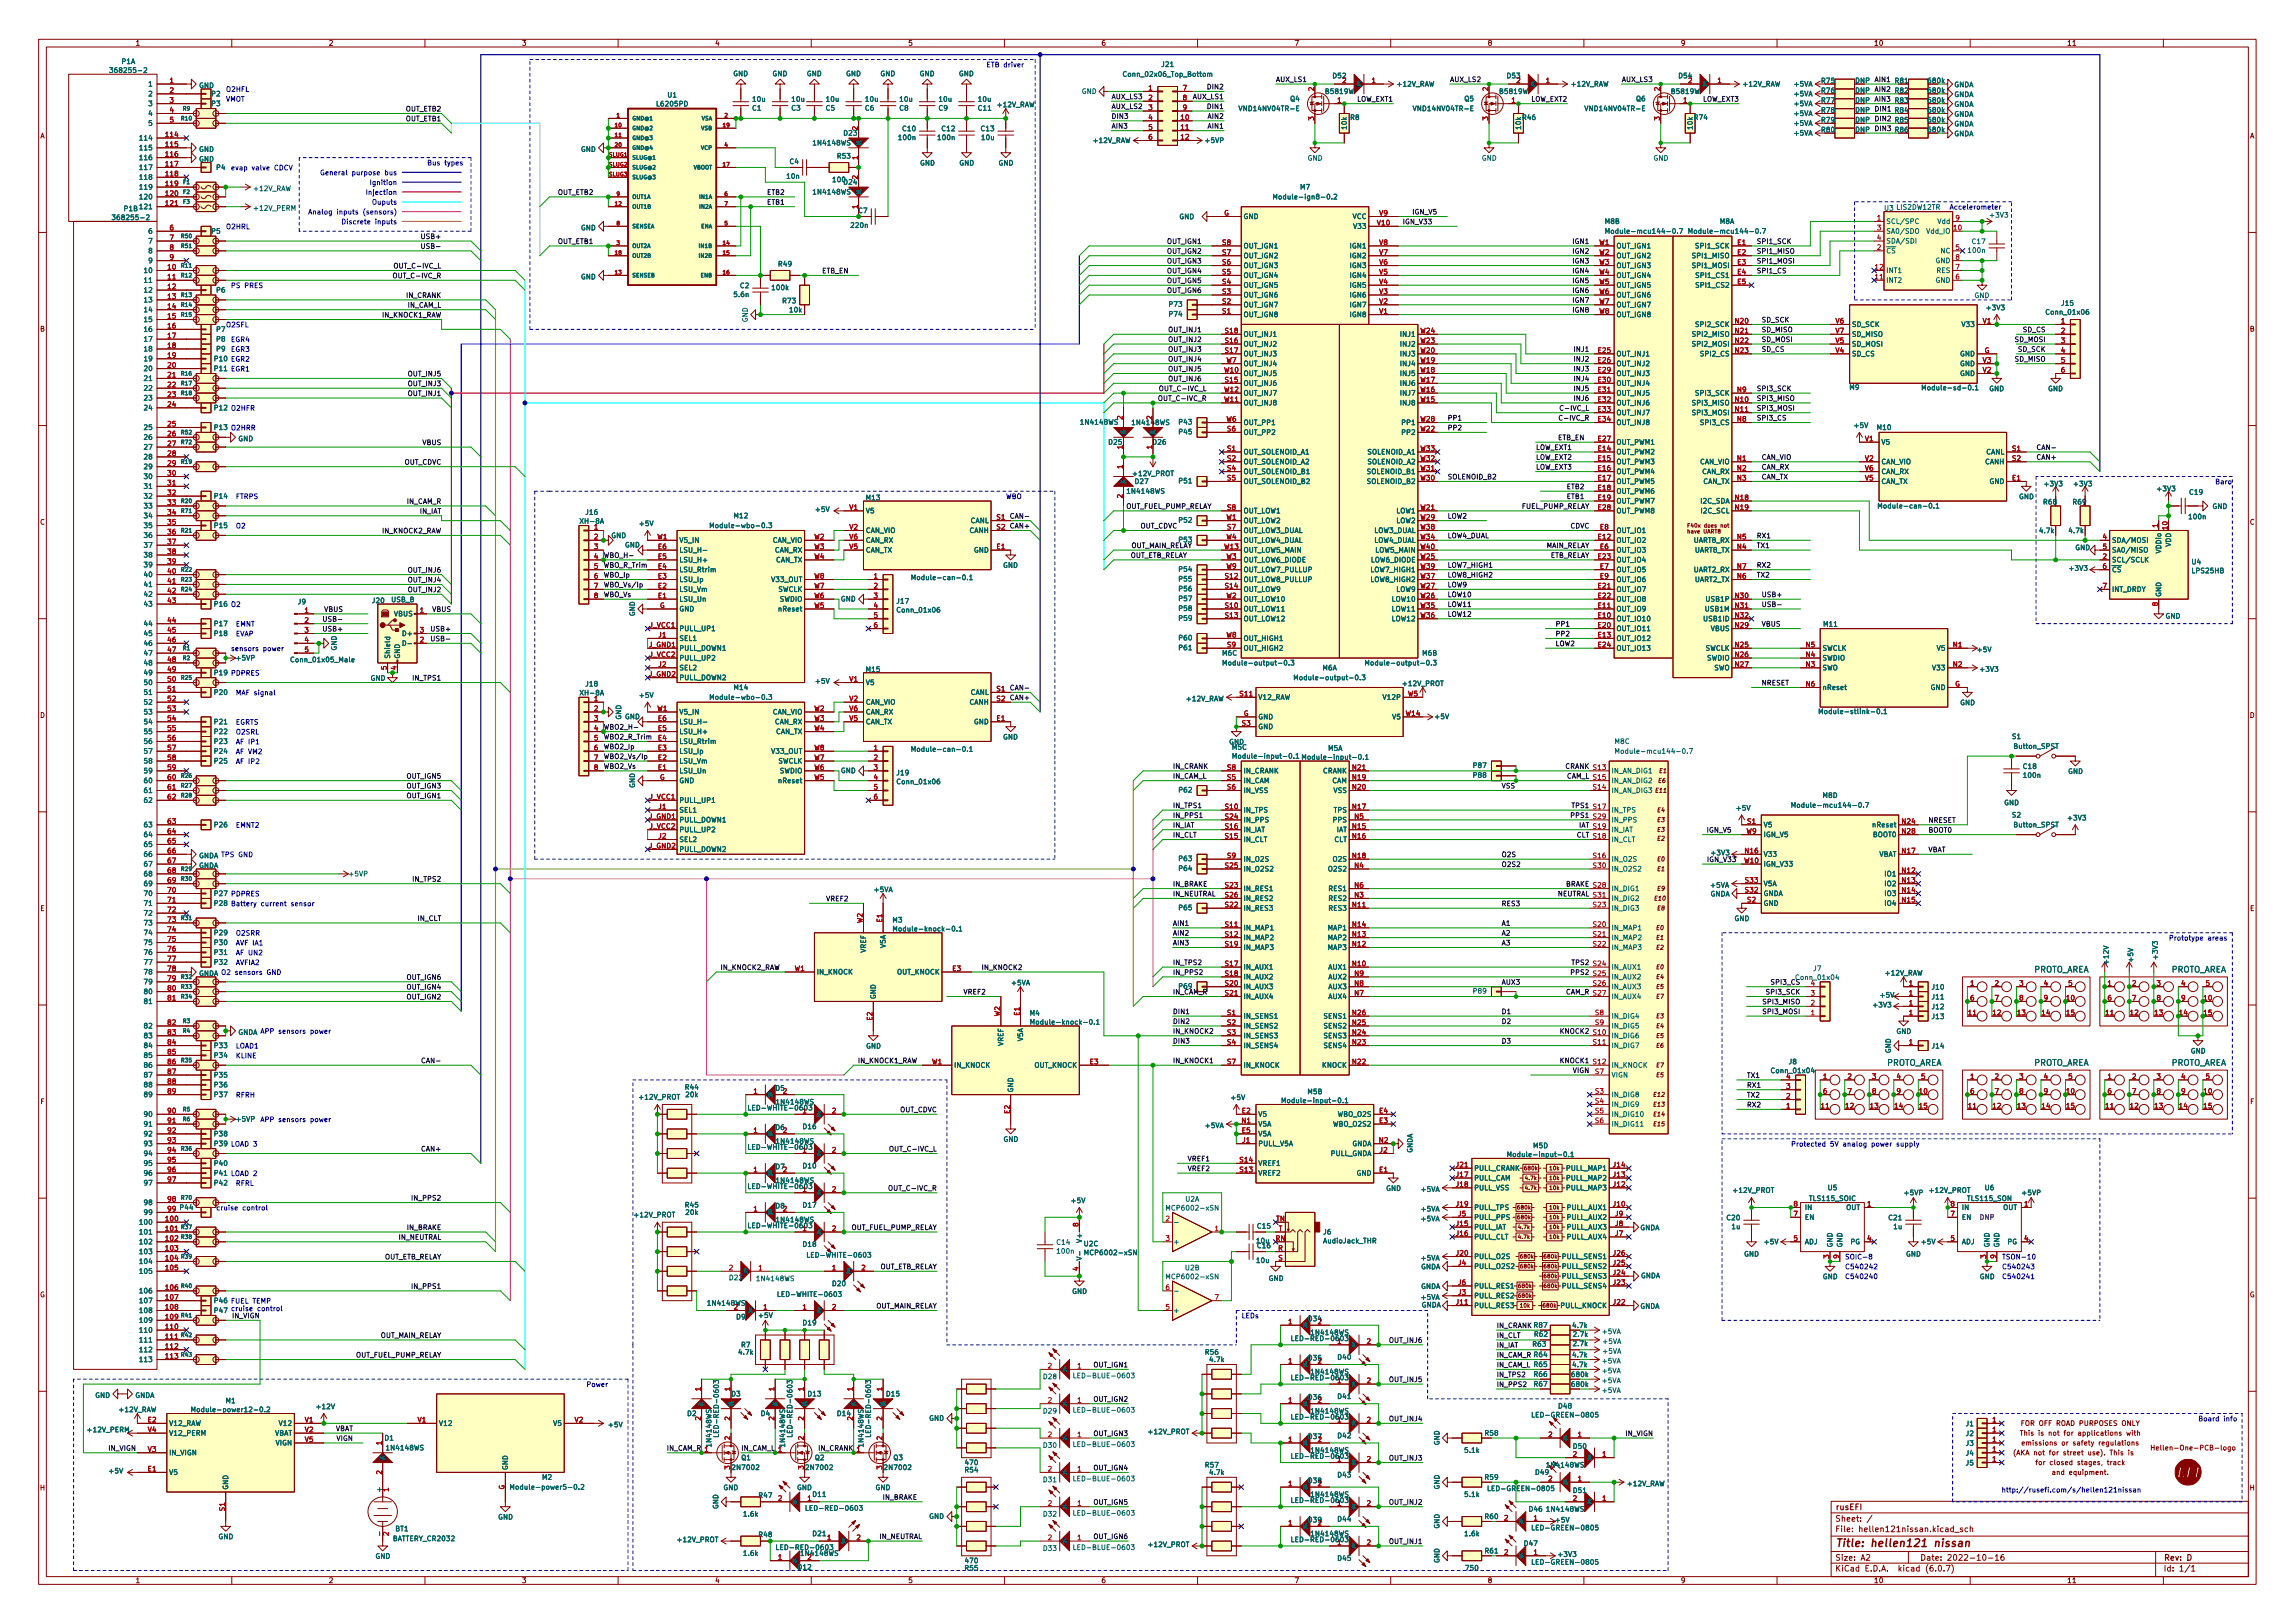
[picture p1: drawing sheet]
<svg xmlns="http://www.w3.org/2000/svg" width="594mm" height="420mm" viewBox="0 0 594 420" stroke-linecap="round" stroke-linejoin="round" font-family="sans-serif">
<defs><g id="words">
<text font-size="2.8" fill="#840000" x="475" y="400.5">Title: hellen121 nissan</text>
<g font-size="2.1" fill="#006464">
<text x="526.3" y="251.7">PROTO_AREA</text>
<text x="561.8" y="251.7">PROTO_AREA</text>
<text x="488.2" y="275.9">PROTO_AREA</text>
<text x="526.3" y="275.9">PROTO_AREA</text>
<text x="561.8" y="275.9">PROTO_AREA</text>
</g>
<g font-size="2.1" fill="#840000">
<text x="475" y="393.9">Sheet: /</text>
<text x="475" y="390.9">rusEFI</text>
<text x="475" y="396.6">File: hellen121nissan.kicad_sch</text>
<text x="475" y="406.8">KiCad E.D.A. kicad (6.0.7)</text>
<text x="475" y="404">Size: A2</text>
<text x="497" y="404">Date: 2022-10-16</text>
<text x="560" y="404">Rev: D</text>
<text x="560" y="406.8">Id: 1/1</text>
</g>
<g font-size="1.8" fill="#840000">
<text x="35" y="11.8">1</text>
<text x="85" y="11.8">2</text>
<text x="135" y="11.8">3</text>
<text x="185" y="11.8">4</text>
<text x="235" y="11.8">5</text>
<text x="285" y="11.8">6</text>
<text x="335" y="11.8">7</text>
<text x="385" y="11.8">8</text>
<text x="435" y="11.8">9</text>
<text x="485" y="11.8">10</text>
<text x="535" y="11.8">11</text>
<text x="471.6" y="21.5">R75</text>
<text x="480.3" y="21.5">DNP</text>
<text x="490.6" y="21.5">R81</text>
<text x="499.2" y="21.5">680k</text>
<text x="471.6" y="29.2">R78</text>
<text x="471.6" y="24.1">R76</text>
<text x="471.6" y="26.6">R77</text>
<text x="480.3" y="26.6">DNP</text>
<text x="480.3" y="24.1">DNP</text>
<text x="480.3" y="29.1">DNP</text>
<text x="490.6" y="29.2">R84</text>
<text x="490.6" y="26.6">R83</text>
<text x="490.6" y="24.1">R82</text>
<text x="499.2" y="29.1">680k</text>
<text x="499.2" y="26.6">680k</text>
<text x="499.2" y="24.1">680k</text>
<text x="10.3" y="35.8">A</text>
<text x="471.6" y="31.7">R79</text>
<text x="471.6" y="34.2">R80</text>
<text x="480.3" y="34.2">DNP</text>
<text x="480.3" y="31.7">DNP</text>
<text x="490.6" y="31.7">R85</text>
<text x="490.6" y="34.2">R86</text>
<text x="499.2" y="31.7">680k</text>
<text x="499.2" y="34.2">680k</text>
<text x="582.4" y="35.8">A</text>
<text x="10.3" y="85.8">B</text>
<text x="582.4" y="85.8">B</text>
<text x="10.3" y="135.8">C</text>
<text x="582.4" y="135.8">C</text>
<text x="10.3" y="185.8">D</text>
<text x="582.4" y="185.8">D</text>
<text x="10.4" y="235.8">E</text>
<text x="582.4" y="235.8">E</text>
<text x="10.4" y="285.8">F</text>
<text x="582.5" y="285.8">F</text>
<text x="10.3" y="335.8">G</text>
<text x="582.3" y="335.8">G</text>
<text x="523.9" y="369.1">FOR OFF ROAD PURPOSES ONLY</text>
<text x="525.2" y="371.6">This is not for applications with</text>
<text x="523.7" y="376.7">(AKA not for street use). This is</text>
<text x="525.2" y="374.2">emissions or safety regulations</text>
<text x="558.7" y="375.5">Hellen-One-PCB-logo</text>
<text x="528.6" y="379.3">for closed stages, track</text>
<text x="531.9" y="381.8">and equipment.</text>
<text x="10.3" y="385.8">H</text>
<text x="582.4" y="385.8">H</text>
<text x="35" y="409.8">1</text>
<text x="85" y="409.8">2</text>
<text x="135" y="409.8">3</text>
<text x="185" y="409.8">4</text>
<text x="235" y="409.8">5</text>
<text x="285" y="409.8">6</text>
<text x="335" y="409.8">7</text>
<text x="385" y="409.8">8</text>
<text x="435" y="409.8">9</text>
<text x="485" y="409.8">10</text>
<text x="535" y="409.8">11</text>
</g>
<g font-size="1.8" fill="#006464">
<text x="31.5" y="16.5">P1A</text>
<text x="300.8" y="17.3">J21</text>
<text x="29.5" y="18.8">368255-2</text>
<text x="38.6" y="22.4">1</text>
<text x="51.5" y="22.8">GND</text>
<text x="189.8" y="19.7">GND</text>
<text x="199.9" y="19.7">GND</text>
<text x="208.8" y="19.7">GND</text>
<text x="219" y="19.7">GND</text>
<text x="227.9" y="19.7">GND</text>
<text x="238" y="19.7">GND</text>
<text x="248.2" y="19.7">GND</text>
<text x="291.4" y="19.9">Conn_02x06_Top_Bottom</text>
<text x="345.1" y="20.3">D52</text>
<text x="351.3" y="22.4">K</text>
<text x="361.7" y="22.4">+12V_RAW</text>
<text x="390.2" y="20.3">D53</text>
<text x="396.4" y="22.4">K</text>
<text x="406.8" y="22.4">+12V_RAW</text>
<text x="434.6" y="20.3">D54</text>
<text x="440.8" y="22.4">K</text>
<text x="451.2" y="22.4">+12V_RAW</text>
<text x="464.5" y="22.4">+5VA</text>
<text x="505.8" y="22.6">GNDA</text>
<text x="38.6" y="24.9">2</text>
<text x="38.6" y="27.5">3</text>
<text x="54.8" y="27.5">P3</text>
<text x="54.8" y="24.9">P2</text>
<text x="170.3" y="27.5">L6205PD</text>
<text x="172.9" y="25.2">U1</text>
<text x="194.8" y="28.6">C1</text>
<text x="194.9" y="26.3">10u</text>
<text x="204.9" y="28.6">C3</text>
<text x="205.1" y="26.3">10u</text>
<text x="213.8" y="28.6">C5</text>
<text x="214" y="26.3">10u</text>
<text x="224" y="28.6">C6</text>
<text x="224.1" y="26.3">10u</text>
<text x="232.9" y="28.6">C8</text>
<text x="233" y="26.3">10u</text>
<text x="243" y="28.6">C9</text>
<text x="243.2" y="26.3">10u</text>
<text x="253.3" y="28.6">C11</text>
<text x="253.3" y="26.3">10u</text>
<text x="258.2" y="27.7">+12V_RAW</text>
<text x="280" y="24.3">GND</text>
<text x="321.4" y="28.7">VND14NV04TR-E</text>
<text x="334" y="26.2">Q4</text>
<text x="343.3" y="24.3">B5819W</text>
<text x="366.5" y="28.7">VND14NV04TR-E</text>
<text x="379.1" y="26.2">Q5</text>
<text x="388.4" y="24.3">B5819W</text>
<text x="410.9" y="28.7">VND14NV04TR-E</text>
<text x="423.6" y="26.2">Q6</text>
<text x="432.8" y="24.3">B5819W</text>
<text x="464.5" y="27.5">+5VA</text>
<text x="464.5" y="24.9">+5VA</text>
<text x="505.8" y="27.6">GNDA</text>
<text x="505.8" y="25.1">GNDA</text>
<text x="38.6" y="30">4</text>
<text x="38.6" y="32.6">5</text>
<text x="218.5" y="35.1">D23</text>
<text x="233.7" y="33.9">C10</text>
<text x="243.8" y="33.9">C12</text>
<text x="254" y="33.9">C13</text>
<text x="348.6" y="33.4" transform="rotate(-90 348.6 33.4)">10k</text>
<text x="349.6" y="31">R8</text>
<text x="393.7" y="33.4" transform="rotate(-90 393.7 33.4)">10k</text>
<text x="394.2" y="31">R46</text>
<text x="438.1" y="33.4" transform="rotate(-90 438.1 33.4)">10k</text>
<text x="438.6" y="31">R74</text>
<text x="464.5" y="35.1">+5VA</text>
<text x="464.5" y="30">+5VA</text>
<text x="464.5" y="32.6">+5VA</text>
<text x="505.8" y="35.3">GNDA</text>
<text x="505.8" y="30.2">GNDA</text>
<text x="505.8" y="32.7">GNDA</text>
<text x="36.7" y="36.4">114</text>
<text x="36.7" y="38.9">115</text>
<text x="36.7" y="41.4">116</text>
<text x="51.5" y="41.8">GND</text>
<text x="51.5" y="39.3">GND</text>
<text x="150.3" y="39.3">GND</text>
<text x="210.7" y="37.6">1N4148WS</text>
<text x="216.8" y="41">R53</text>
<text x="222.9" y="37.8" transform="rotate(-90 222.9 37.8)">K</text>
<text x="232.8" y="36.2">100n</text>
<text x="242.9" y="36.2">100n</text>
<text x="254.2" y="36.2">10u</text>
<text x="283" y="37">+12V_RAW</text>
<text x="312.1" y="37">+5VP</text>
<text x="338.4" y="41.6">GND</text>
<text x="383.5" y="41.6">GND</text>
<text x="428" y="41.6">GND</text>
<text x="36.7" y="44">117</text>
<text x="36.7" y="46.5">118</text>
<text x="56.1" y="44">P4</text>
<text x="203.7" y="46.3">10n</text>
<text x="204.4" y="42.5">C4</text>
<text x="215.7" y="47.2">100</text>
<text x="218.5" y="47.8">D24</text>
<text x="238.1" y="42.8">GND</text>
<text x="248.3" y="42.8">GND</text>
<text x="258.4" y="42.8">GND</text>
<text x="36.7" y="49.1">119</text>
<text x="36.7" y="51.6">120</text>
<text x="65.7" y="49.5">+12V_RAW</text>
<text x="210.7" y="50.3">1N4148WS</text>
<text x="222.9" y="50.5" transform="rotate(-90 222.9 50.5)">K</text>
<text x="331.1" y="51.6">Module-ign8-0.2</text>
<text x="336.6" y="49.1">M7</text>
<text x="30.1" y="56.9">368255-2</text>
<text x="32.1" y="54.6">P1B</text>
<text x="36.7" y="54.1">121</text>
<text x="65.9" y="54.5">+12V_PERM</text>
<text x="150.3" y="59.6">GND</text>
<text x="220.4" y="59">220n</text>
<text x="222.2" y="55.2">C7</text>
<text x="305.2" y="56.7">GND</text>
<text x="321.8" y="56.7">GND</text>
<text x="350.1" y="56.7">VCC</text>
<text x="350.7" y="59.2">V33</text>
<text x="415.5" y="58">M8B</text>
<text x="445.2" y="58">M8A</text>
<text x="487.8" y="54.5">U3 LIS2DW12TR</text>
<text x="488.2" y="58">SCL/SPC</text>
<text x="501.6" y="58">Vdd</text>
<text x="515.3" y="56.3">+3V3</text>
<text x="38.6" y="60.5">6</text>
<text x="38.6" y="63">7</text>
<text x="38.6" y="65.6">8</text>
<text x="54.8" y="60.5">P5</text>
<text x="321.8" y="64.3">OUT_IGN1</text>
<text x="349.7" y="64.3">IGN1</text>
<text x="417.4" y="60.5">Module-mcu144-0.7</text>
<text x="418.3" y="64.3">OUT_IGN1</text>
<text x="438.8" y="60.5">Module-mcu144-0.7</text>
<text x="439.2" y="64.3">SPI1_SCK</text>
<text x="488.2" y="65.6">~{CS}</text>
<text x="488.2" y="60.5">SA0/SDO</text>
<text x="488.2" y="63">SDA/SDI</text>
<text x="498.8" y="60.5">Vdd_IO</text>
<text x="502.4" y="65.6">NC</text>
<text x="509.6" y="65.5">100n</text>
<text x="510.6" y="63.2">C17</text>
<text x="37.7" y="70.7">10</text>
<text x="38.6" y="68.1">9</text>
<text x="201.6" y="69">R49</text>
<text x="321.8" y="71.9">OUT_IGN4</text>
<text x="321.8" y="69.4">OUT_IGN3</text>
<text x="321.8" y="66.8">OUT_IGN2</text>
<text x="349.7" y="71.9">IGN4</text>
<text x="349.7" y="69.4">IGN3</text>
<text x="349.7" y="66.8">IGN2</text>
<text x="418.3" y="66.8">OUT_IGN2</text>
<text x="418.3" y="69.4">OUT_IGN3</text>
<text x="418.3" y="71.9">OUT_IGN4</text>
<text x="438.5" y="66.8">SPI1_MISO</text>
<text x="438.5" y="69.4">SPI1_MOSI</text>
<text x="439.5" y="71.9">SPI1_CS1</text>
<text x="488.2" y="70.7">INT1</text>
<text x="501" y="68.1">GND</text>
<text x="501.3" y="70.7">RES</text>
<text x="37.7" y="73.2">11</text>
<text x="37.7" y="75.7">12</text>
<text x="56.1" y="75.7">P6</text>
<text x="150.3" y="72.3">GND</text>
<text x="190.1" y="76.9">5.6n</text>
<text x="191.6" y="74.6">C2</text>
<text x="200" y="75.1">100k</text>
<text x="321.8" y="77">OUT_IGN6</text>
<text x="321.8" y="74.5">OUT_IGN5</text>
<text x="349.7" y="77">IGN6</text>
<text x="349.7" y="74.5">IGN5</text>
<text x="418.3" y="74.5">OUT_IGN5</text>
<text x="418.3" y="77">OUT_IGN6</text>
<text x="439.5" y="74.5">SPI1_CS2</text>
<text x="488.2" y="73.2">INT2</text>
<text x="501" y="73.2">GND</text>
<text x="511.1" y="77.1">GND</text>
<text x="37.7" y="78.3">13</text>
<text x="37.7" y="80.8">14</text>
<text x="37.7" y="83.4">15</text>
<text x="193.5" y="83.5" transform="rotate(-90 193.5 83.5)">GND</text>
<text x="202.7" y="78.5">R73</text>
<text x="204.5" y="80.9">10k</text>
<text x="302.7" y="81.9">P74</text>
<text x="302.7" y="79.4">P73</text>
<text x="321.8" y="82.1">OUT_IGN8</text>
<text x="321.8" y="79.5">OUT_IGN7</text>
<text x="349.7" y="82.1">IGN8</text>
<text x="349.7" y="79.5">IGN7</text>
<text x="418.3" y="79.5">OUT_IGN7</text>
<text x="418.3" y="82.1">OUT_IGN8</text>
<text x="514.4" y="80.3">+3V3</text>
<text x="530" y="81.4">Conn_01x06</text>
<text x="533.7" y="79.1">J15</text>
<text x="37.7" y="85.9">16</text>
<text x="37.7" y="88.4">17</text>
<text x="56.1" y="88.4">P8</text>
<text x="56.1" y="85.9">P7</text>
<text x="321.8" y="89.7">OUT_INJ2</text>
<text x="321.8" y="87.2">OUT_INJ1</text>
<text x="362.8" y="89.7">INJ2</text>
<text x="362.8" y="87.2">INJ1</text>
<text x="438.5" y="87.2">SPI2_MISO</text>
<text x="438.5" y="89.7">SPI2_MOSI</text>
<text x="439.2" y="84.6">SPI2_SCK</text>
<text x="479.3" y="89.7">SD_MOSI</text>
<text x="479.3" y="84.6">SD_SCK</text>
<text x="479.3" y="87.2">SD_MISO</text>
<text x="508.2" y="84.6">V33</text>
<text x="37.7" y="91">18</text>
<text x="37.7" y="93.5">19</text>
<text x="55.6" y="93.5">P10</text>
<text x="56.1" y="91">P9</text>
<text x="321.8" y="92.2">OUT_INJ3</text>
<text x="321.8" y="94.8">OUT_INJ4</text>
<text x="362.8" y="94.8">INJ4</text>
<text x="362.8" y="92.2">INJ3</text>
<text x="418.3" y="92.2">OUT_INJ1</text>
<text x="418.3" y="94.8">OUT_INJ2</text>
<text x="440.5" y="92.2">SPI2_CS</text>
<text x="479.3" y="92.2">SD_CS</text>
<text x="507.4" y="92.2">GND</text>
<text x="507.4" y="94.8">GND</text>
<text x="37.7" y="96.1">20</text>
<text x="37.7" y="98.6">21</text>
<text x="37.7" y="101.1">22</text>
<text x="55.6" y="96.1">P11</text>
<text x="321.8" y="99.9">OUT_INJ6</text>
<text x="321.8" y="97.3">OUT_INJ5</text>
<text x="362.8" y="99.9">INJ6</text>
<text x="362.8" y="97.3">INJ5</text>
<text x="418.3" y="97.3">OUT_INJ3</text>
<text x="418.3" y="99.9">OUT_INJ4</text>
<text x="478.8" y="100.9">M9</text>
<text x="498.8" y="101">Module-sd-0.1</text>
<text x="507.4" y="97.3">GND</text>
<text x="514.9" y="101.3">GND</text>
<text x="530.1" y="101.3">GND</text>
<text x="37.7" y="103.7">23</text>
<text x="37.7" y="106.2">24</text>
<text x="55.6" y="106.2">P12</text>
<text x="321.8" y="104.9">OUT_INJ8</text>
<text x="321.8" y="102.4">OUT_INJ7</text>
<text x="362.8" y="104.9">INJ8</text>
<text x="362.8" y="102.4">INJ7</text>
<text x="418.3" y="102.4">OUT_INJ5</text>
<text x="418.3" y="104.9">OUT_INJ6</text>
<text x="418.3" y="107.5">OUT_INJ7</text>
<text x="438.5" y="104.9">SPI3_MISO</text>
<text x="438.5" y="107.5">SPI3_MOSI</text>
<text x="439.2" y="102.4">SPI3_SCK</text>
<text x="37.7" y="111.3">25</text>
<text x="37.7" y="113.8">26</text>
<text x="55.6" y="111.3">P13</text>
<text x="280" y="109.9">1N4148WS</text>
<text x="291.5" y="112.7" transform="rotate(-90 291.5 112.7)">K</text>
<text x="293.3" y="110">1N4148WS</text>
<text x="299.1" y="112.7" transform="rotate(-90 299.1 112.7)">K</text>
<text x="305.3" y="112.4">P45</text>
<text x="305.3" y="109.9">P43</text>
<text x="321.8" y="112.6">OUT_PP2</text>
<text x="321.8" y="110">OUT_PP1</text>
<text x="363.2" y="112.6">PP2</text>
<text x="363.2" y="110">PP1</text>
<text x="418.3" y="110">OUT_INJ8</text>
<text x="440.5" y="110">SPI3_CS</text>
<text x="480.1" y="110.8">+5V</text>
<text x="486" y="111.3">M10</text>
<text x="37.7" y="116.4">27</text>
<text x="37.7" y="118.9">28</text>
<text x="61.6" y="114.2">GND</text>
<text x="287.1" y="115.1">D25</text>
<text x="298.5" y="115.1">D26</text>
<text x="321.8" y="117.6">OUT_SOLENOID_A1</text>
<text x="354" y="117.6">SOLENOID_A1</text>
<text x="418.3" y="117.6">OUT_PWM2</text>
<text x="418.3" y="115.1">OUT_PWM1</text>
<text x="486.9" y="115.1">V5</text>
<text x="514" y="117.6">CANL</text>
<text x="37.7" y="121.5">29</text>
<text x="37.7" y="124">30</text>
<text x="291.5" y="125.1" transform="rotate(-90 291.5 125.1)">K</text>
<text x="293.4" y="123.2">+12V_PROT</text>
<text x="293.9" y="125.3">D27</text>
<text x="305.3" y="125.1">P51</text>
<text x="321.8" y="120.2">OUT_SOLENOID_A2</text>
<text x="321.8" y="122.7">OUT_SOLENOID_B1</text>
<text x="321.8" y="125.3">OUT_SOLENOID_B2</text>
<text x="354" y="125.3">SOLENOID_B2</text>
<text x="354" y="122.7">SOLENOID_B1</text>
<text x="354" y="120.2">SOLENOID_A2</text>
<text x="418.3" y="120.2">OUT_PWM3</text>
<text x="418.3" y="122.7">OUT_PWM4</text>
<text x="418.3" y="125.3">OUT_PWM5</text>
<text x="439.9" y="120.2">CAN_VIO</text>
<text x="440.5" y="122.7">CAN_RX</text>
<text x="440.7" y="125.3">CAN_TX</text>
<text x="486.9" y="120.2">CAN_VIO</text>
<text x="486.9" y="125.3">CAN_TX</text>
<text x="486.9" y="122.7">CAN_RX</text>
<text x="513.8" y="120.2">CANH</text>
<text x="515" y="125.3">GND</text>
<text x="529.4" y="125.9">+3V3</text>
<text x="537" y="125.9">+3V3</text>
<text x="37.7" y="126.5">31</text>
<text x="37.7" y="129.1">32</text>
<text x="37.7" y="131.6">33</text>
<text x="55.6" y="129.1">P14</text>
<text x="224.3" y="129.5">M13</text>
<text x="292" y="127.8">1N4148WS</text>
<text x="418.3" y="127.8">OUT_PWM6</text>
<text x="418.3" y="130.3">OUT_PWM7</text>
<text x="440.3" y="130.3">I2C_SDA</text>
<text x="487.6" y="131.6">Module-can-0.1</text>
<text x="522.6" y="129.2">GND</text>
<text x="529" y="130.6">R68</text>
<text x="536.7" y="130.6">R69</text>
<text x="558.6" y="127.2">+3V3</text>
<text x="566.8" y="128.1">C19</text>
<text x="572.7" y="131.7">GND</text>
<text x="37.7" y="134.2">34</text>
<text x="37.7" y="136.7">35</text>
<text x="55.6" y="136.7">P15</text>
<text x="150.5" y="135.6">XH-8A</text>
<text x="151.7" y="133.3">J16</text>
<text x="165.7" y="136.2">+5V</text>
<text x="185.1" y="136.7">Module-wbo-0.3</text>
<text x="190" y="134.2">M12</text>
<text x="211.2" y="132.5">+5V</text>
<text x="224" y="132.9">V5</text>
<text x="224" y="138">CAN_VIO</text>
<text x="250.9" y="138">CANH</text>
<text x="251.1" y="135.4">CANL</text>
<text x="305.3" y="135.3">P52</text>
<text x="321.8" y="138">OUT_LOW3_DUAL</text>
<text x="321.8" y="132.9">OUT_LOW1</text>
<text x="321.8" y="135.4">OUT_LOW2</text>
<text x="355.5" y="138">LOW3_DUAL</text>
<text x="361.4" y="132.9">LOW1</text>
<text x="361.4" y="135.4">LOW2</text>
<text x="418.3" y="132.9">OUT_PWM8</text>
<text x="418.3" y="138">OUT_IO1</text>
<text x="440.5" y="132.9">I2C_SCL</text>
<text x="566.8" y="134.4">100n</text>
<text x="37.7" y="139.2">36</text>
<text x="37.7" y="141.8">37</text>
<text x="158.2" y="139.3">GND</text>
<text x="161.7" y="141.7">GND</text>
<text x="175.8" y="143">LSU_H-</text>
<text x="175.8" y="140.5">V5_IN</text>
<text x="199.9" y="140.5">CAN_VIO</text>
<text x="200.5" y="143">CAN_RX</text>
<text x="224" y="143">CAN_TX</text>
<text x="224" y="140.5">CAN_RX</text>
<text x="252.1" y="143">GND</text>
<text x="305.3" y="140.4">P53</text>
<text x="321.8" y="143">OUT_LOW5_MAIN</text>
<text x="321.8" y="140.5">OUT_LOW4_DUAL</text>
<text x="355.5" y="140.5">LOW4_DUAL</text>
<text x="355.9" y="143">LOW5_MAIN</text>
<text x="418.3" y="140.5">OUT_IO2</text>
<text x="418.3" y="143">OUT_IO3</text>
<text x="438.5" y="140.5">UART8_RX</text>
<text x="438.7" y="143">UART8_TX</text>
<text x="528.1" y="138">4.7k</text>
<text x="535.7" y="138">4.7k</text>
<text x="537.1" y="142.4">GND</text>
<text x="546.6" y="140.5">SDA/MOSI</text>
<text x="546.6" y="143">SA0/MISO</text>
<text x="559.4" y="143.1" transform="rotate(-90 559.4 143.1)">VDDio</text>
<text x="562" y="141.6" transform="rotate(-90 562 141.6)">VDD</text>
<text x="37.7" y="144.3">38</text>
<text x="37.7" y="146.9">39</text>
<text x="37.7" y="149.4">40</text>
<text x="175.8" y="148.1">LSU_Rtrim</text>
<text x="175.8" y="145.6">LSU_H+</text>
<text x="200.7" y="145.6">CAN_TX</text>
<text x="259.6" y="147">GND</text>
<text x="305.3" y="148">P54</text>
<text x="321.8" y="145.6">OUT_LOW6_DIODE</text>
<text x="321.8" y="148.1">OUT_LOW7_PULLUP</text>
<text x="354.8" y="145.6">LOW6_DIODE</text>
<text x="355" y="148.1">LOW7_HIGH1</text>
<text x="418.3" y="145.6">OUT_IO4</text>
<text x="418.3" y="148.1">OUT_IO5</text>
<text x="438.5" y="148.1">UART2_RX</text>
<text x="535.9" y="147.8">+3V3</text>
<text x="546.6" y="145.6">SCL/SCLK</text>
<text x="546.6" y="148.1">~{CS}</text>
<text x="567.4" y="146.1">U4</text>
<text x="567.5" y="148.4">LPS25HB</text>
<text x="37.7" y="151.9">41</text>
<text x="37.7" y="154.5">42</text>
<text x="101.3" y="155.9">USB_B</text>
<text x="175.8" y="155.7">LSU_Un</text>
<text x="175.8" y="153.2">LSU_Vm</text>
<text x="175.8" y="150.7">LSU_Ip</text>
<text x="199.9" y="150.7">V33_OUT</text>
<text x="201.3" y="153.2">SWCLK</text>
<text x="201.8" y="155.7">SWDIO</text>
<text x="217.6" y="155.7">GND</text>
<text x="237.4" y="150.1">Module-can-0.1</text>
<text x="305.3" y="155.6">P57</text>
<text x="305.3" y="153.1">P56</text>
<text x="305.3" y="150.5">P55</text>
<text x="321.8" y="150.7">OUT_LOW8_PULLUP</text>
<text x="321.8" y="153.2">OUT_LOW9</text>
<text x="321.8" y="155.7">OUT_LOW10</text>
<text x="355" y="150.7">LOW8_HIGH2</text>
<text x="360.4" y="155.7">LOW10</text>
<text x="361.4" y="153.2">LOW9</text>
<text x="418.3" y="153.2">OUT_IO7</text>
<text x="418.3" y="155.7">OUT_IO8</text>
<text x="418.3" y="150.7">OUT_IO6</text>
<text x="438.7" y="150.7">UART2_TX</text>
<text x="441.9" y="155.7">USB1P</text>
<text x="546.6" y="153.2">INT_DRDY</text>
<text x="559.4" y="154.6" transform="rotate(-90 559.4 154.6)">GND</text>
<text x="37.7" y="157">43</text>
<text x="55.6" y="157">P16</text>
<text x="77.1" y="156.4">J9</text>
<text x="96.4" y="156.1">J20</text>
<text x="102" y="159.6">VBUS</text>
<text x="164.3" y="159.6" transform="rotate(-90 164.3 159.6)">GND</text>
<text x="175.8" y="158.3">GND</text>
<text x="201.9" y="158.3">nReset</text>
<text x="232.2" y="156.3">J17</text>
<text x="232.5" y="158.6">Conn_01x06</text>
<text x="305.3" y="160.7">P59</text>
<text x="305.3" y="158.1">P58</text>
<text x="321.8" y="158.3">OUT_LOW11</text>
<text x="321.8" y="160.8">OUT_LOW12</text>
<text x="360.4" y="158.3">LOW11</text>
<text x="360.4" y="160.8">LOW12</text>
<text x="418.3" y="160.8">OUT_IO10</text>
<text x="418.3" y="158.3">OUT_IO9</text>
<text x="441.3" y="160.8">USB1ID</text>
<text x="441.6" y="158.3">USB1M</text>
<text x="560.5" y="160.1">GND</text>
<text x="37.7" y="162.1">44</text>
<text x="37.7" y="164.6">45</text>
<text x="37.7" y="167.2">46</text>
<text x="55.6" y="162.1">P17</text>
<text x="55.6" y="164.6">P18</text>
<text x="104.6" y="164.6">D+</text>
<text x="105.1" y="167.2">D-</text>
<text x="175.8" y="165.9">SEL1</text>
<text x="175.8" y="163.4">PULL_UP1</text>
<text x="305.3" y="165.8">P60</text>
<text x="321.8" y="165.9">OUT_HIGH1</text>
<text x="418.3" y="165.9">OUT_IO12</text>
<text x="418.3" y="163.4">OUT_IO11</text>
<text x="442.9" y="163.4">VBUS</text>
<text x="472.1" y="162.2">M11</text>
<text x="37.7" y="169.7">47</text>
<text x="37.7" y="172.3">48</text>
<text x="61.3" y="171">+5VP</text>
<text x="75.8" y="171.4">Conn_01x05_Male</text>
<text x="87.1" y="168.5" transform="rotate(-90 87.1 168.5)">GND</text>
<text x="101" y="170.6" transform="rotate(-90 101 170.6)">Shield</text>
<text x="103.5" y="170.6" transform="rotate(-90 103.5 170.6)">GND</text>
<text x="175.8" y="173.5">SEL2</text>
<text x="175.8" y="168.4">PULL_DOWN1</text>
<text x="175.8" y="171">PULL_UP2</text>
<text x="224.3" y="173.9">M15</text>
<text x="305.3" y="168.3">P61</text>
<text x="316.4" y="169.7">M6C</text>
<text x="318.1" y="172.3">Module-output-0.3</text>
<text x="321.8" y="168.4">OUT_HIGH2</text>
<text x="342.3" y="173.5">M6A</text>
<text x="354.9" y="172.3">Module-output-0.3</text>
<text x="368.2" y="169.7">M6B</text>
<text x="418.3" y="168.4">OUT_IO13</text>
<text x="441.3" y="168.4">SWCLK</text>
<text x="441.8" y="171">SWDIO</text>
<text x="443.6" y="173.5">SWO</text>
<text x="471.7" y="173.5">SWO</text>
<text x="471.7" y="171">SWDIO</text>
<text x="471.7" y="168.4">SWCLK</text>
<text x="500.5" y="173.5">V33</text>
<text x="501.5" y="168.4">V5</text>
<text x="512" y="168.8">+5V</text>
<text x="512.8" y="173.9">+3V3</text>
<text x="37.7" y="174.8">49</text>
<text x="37.7" y="177.3">50</text>
<text x="37.7" y="179.9">51</text>
<text x="55.6" y="179.9">P20</text>
<text x="55.6" y="174.8">P19</text>
<text x="95.9" y="176.2">GND</text>
<text x="151.7" y="177.7">J18</text>
<text x="175.8" y="176.1">PULL_DOWN2</text>
<text x="190" y="178.6">M14</text>
<text x="211.2" y="177">+5V</text>
<text x="224" y="177.3">V5</text>
<text x="251.1" y="179.9">CANL</text>
<text x="336.5" y="176.1">Module-output-0.3</text>
<text x="363.3" y="177.6">+12V_PROT</text>
<text x="471.7" y="178.6">nReset</text>
<text x="499.8" y="178.6">GND</text>
<text x="37.7" y="182.4">52</text>
<text x="37.7" y="185">53</text>
<text x="150.5" y="180">XH-8A</text>
<text x="165.7" y="180.6">+5V</text>
<text x="175.8" y="185">V5_IN</text>
<text x="185.1" y="181.1">Module-wbo-0.3</text>
<text x="199.9" y="185">CAN_VIO</text>
<text x="224" y="182.4">CAN_VIO</text>
<text x="224" y="185">CAN_RX</text>
<text x="250.9" y="182.4">CANH</text>
<text x="307.2" y="181.5">+12V_RAW</text>
<text x="325.6" y="181.1">V12_RAW</text>
<text x="358.4" y="181.1">V12P</text>
<text x="472.4" y="184.8">Module-stlink-0.1</text>
<text x="507.4" y="182.5">GND</text>
<text x="37.7" y="187.5">54</text>
<text x="37.7" y="190">55</text>
<text x="55.6" y="190">P22</text>
<text x="55.6" y="187.5">P21</text>
<text x="160.8" y="186.3" transform="rotate(-90 160.8 186.3)">GND</text>
<text x="161.7" y="186.2">GND</text>
<text x="175.8" y="190">LSU_H+</text>
<text x="175.8" y="187.5">LSU_H-</text>
<text x="200.5" y="187.5">CAN_RX</text>
<text x="200.7" y="190">CAN_TX</text>
<text x="224" y="187.5">CAN_TX</text>
<text x="252.1" y="187.5">GND</text>
<text x="259.6" y="191.4">GND</text>
<text x="325.6" y="186.2">GND</text>
<text x="325.6" y="188.8">GND</text>
<text x="360.5" y="186.2">V5</text>
<text x="371.6" y="186.1">+5V</text>
<text x="520.9" y="191.3">S1</text>
<text x="37.7" y="192.6">56</text>
<text x="37.7" y="195.1">57</text>
<text x="37.7" y="197.7">58</text>
<text x="55.6" y="195.1">P24</text>
<text x="55.6" y="197.7">P25</text>
<text x="55.6" y="192.6">P23</text>
<text x="175.8" y="197.7">LSU_Vm</text>
<text x="175.8" y="195.1">LSU_Ip</text>
<text x="175.8" y="192.6">LSU_Rtrim</text>
<text x="199.9" y="195.1">V33_OUT</text>
<text x="201.3" y="197.7">SWCLK</text>
<text x="237.4" y="194.6">Module-can-0.1</text>
<text x="318.1" y="192.7">GND</text>
<text x="318.9" y="194.1">M5C</text>
<text x="320.6" y="196.4">Module-input-0.1</text>
<text x="338.6" y="196.6">Module-input-0.1</text>
<text x="343.8" y="194.3">M5A</text>
<text x="418" y="192.6">M8C</text>
<text x="419.9" y="195.1">Module-mcu144-0.7</text>
<text x="521.4" y="193.8">Button_SPST</text>
<text x="37.7" y="200.2">59</text>
<text x="37.7" y="202.7">60</text>
<text x="175.8" y="200.2">LSU_Un</text>
<text x="175.8" y="202.7">GND</text>
<text x="201.8" y="200.2">SWDIO</text>
<text x="201.9" y="202.7">nReset</text>
<text x="217.6" y="200.1">GND</text>
<text x="232.2" y="200.7">J19</text>
<text x="232.5" y="203">Conn_01x06</text>
<text x="321.8" y="202.7">IN_CAM</text>
<text x="321.8" y="200.2">IN_CRANK</text>
<text x="342.4" y="200.2">CRANK</text>
<text x="344.7" y="202.7">CAM</text>
<text x="381.5" y="201.3">P88</text>
<text x="381.5" y="198.8">P87</text>
<text x="417.1" y="200.2">IN_AN_DIG1</text>
<text x="417.1" y="202.7">IN_AN_DIG2</text>
<text x="523.8" y="199">C18</text>
<text x="523.9" y="201.3">100n</text>
<text x="535.3" y="200.3">GND</text>
<text x="37.7" y="205.3">61</text>
<text x="37.7" y="207.8">62</text>
<text x="164.3" y="204" transform="rotate(-90 164.3 204)">GND</text>
<text x="175.8" y="207.8">PULL_UP1</text>
<text x="305.3" y="205.1">P62</text>
<text x="321.8" y="205.3">IN_VSS</text>
<text x="345.2" y="205.3">VSS</text>
<text x="417.1" y="205.3">IN_AN_DIG3</text>
<text x="449.6" y="209.8">+5V</text>
<text x="465.5" y="209.1">Module-mcu144-0.7</text>
<text x="471.8" y="206.5">M8D</text>
<text x="518.7" y="208.4">GND</text>
<text x="37.7" y="214.2">63</text>
<text x="55.6" y="214.2">P26</text>
<text x="175.8" y="210.4">SEL1</text>
<text x="175.8" y="212.9">PULL_DOWN1</text>
<text x="175.8" y="215.4">PULL_UP2</text>
<text x="321.8" y="210.4">IN_TPS</text>
<text x="321.8" y="215.4">IN_IAT</text>
<text x="321.8" y="212.9">IN_PPS</text>
<text x="345.2" y="212.9">PPS</text>
<text x="345.3" y="210.4">TPS</text>
<text x="345.9" y="215.4">IAT</text>
<text x="417.1" y="210.4">IN_TPS</text>
<text x="417.1" y="215.4">IN_IAT</text>
<text x="417.1" y="212.9">IN_PPS</text>
<text x="456.4" y="214.2">V5</text>
<text x="485.1" y="214.2">nReset</text>
<text x="520.9" y="211.6">S2</text>
<text x="521.4" y="214.2">Button_SPST</text>
<text x="535.5" y="212.4">+3V3</text>
<text x="37.7" y="216.7">64</text>
<text x="37.7" y="219.2">65</text>
<text x="37.7" y="221.8">66</text>
<text x="175.8" y="218">SEL2</text>
<text x="175.8" y="220.5">PULL_DOWN2</text>
<text x="321.8" y="218">IN_CLT</text>
<text x="345.3" y="218">CLT</text>
<text x="417.1" y="218">IN_CLT</text>
<text x="443.2" y="221.4">+3V3</text>
<text x="456.4" y="221.8">V33</text>
<text x="456.4" y="216.7">IGN_V5</text>
<text x="484.9" y="216.7">BOOT0</text>
<text x="486.2" y="221.8">VBAT</text>
<text x="37.7" y="224.3">67</text>
<text x="37.7" y="226.9">68</text>
<text x="51.4" y="224.7">GNDA</text>
<text x="51.4" y="222.2">GNDA</text>
<text x="90.5" y="226.9">+5VP</text>
<text x="305.3" y="222.9">P63</text>
<text x="305.3" y="225.5">P64</text>
<text x="321.8" y="225.6">IN_O2S2</text>
<text x="321.8" y="223.1">IN_O2S</text>
<text x="344.2" y="225.6">O2S2</text>
<text x="345.2" y="223.1">O2S</text>
<text x="417.1" y="223.1">IN_O2S</text>
<text x="417.1" y="225.6">IN_O2S2</text>
<text x="456.4" y="224.3">IGN_V33</text>
<text x="488.1" y="226.9">IO1</text>
<text x="37.7" y="229.4">69</text>
<text x="37.7" y="231.9">70</text>
<text x="55.6" y="231.9">P27</text>
<text x="226.4" y="230.9">+5VA</text>
<text x="321.8" y="230.7">IN_RES1</text>
<text x="321.8" y="233.2">IN_RES2</text>
<text x="344.1" y="233.2">RES2</text>
<text x="344.1" y="230.7">RES1</text>
<text x="417.1" y="230.7">IN_DIG1</text>
<text x="417.1" y="233.2">IN_DIG2</text>
<text x="442.7" y="232.1">GNDA</text>
<text x="442.9" y="229.8">+5VA</text>
<text x="456.4" y="231.9">GNDA</text>
<text x="456.4" y="229.4">V5A</text>
<text x="488.1" y="229.4">IO2</text>
<text x="488.1" y="231.9">IO3</text>
<text x="37.7" y="234.5">71</text>
<text x="37.7" y="237">72</text>
<text x="37.7" y="239.6">73</text>
<text x="55.6" y="234.5">P28</text>
<text x="231.1" y="238.8">M3</text>
<text x="305.3" y="235.6">P65</text>
<text x="321.8" y="235.8">IN_RES3</text>
<text x="344.1" y="235.8">RES3</text>
<text x="417.1" y="235.8">IN_DIG3</text>
<text x="448.9" y="238.4">GND</text>
<text x="456.4" y="234.5">GND</text>
<text x="488.1" y="234.5">IO4</text>
<text x="37.7" y="242.1">74</text>
<text x="37.7" y="244.6">75</text>
<text x="55.6" y="242.1">P29</text>
<text x="55.6" y="244.6">P30</text>
<text x="229.2" y="245.4" transform="rotate(-90 229.2 245.4)">V5A</text>
<text x="232.6" y="241.1">Module-knock-0.1</text>
<text x="321.8" y="240.8">IN_MAP1</text>
<text x="321.8" y="243.4">IN_MAP2</text>
<text x="321.8" y="245.9">IN_MAP3</text>
<text x="343.8" y="245.9">MAP3</text>
<text x="343.8" y="243.4">MAP2</text>
<text x="343.8" y="240.8">MAP1</text>
<text x="417.1" y="240.8">IN_MAP1</text>
<text x="417.1" y="243.4">IN_MAP2</text>
<text x="417.1" y="245.9">IN_MAP3</text>
<text x="37.7" y="247.2">76</text>
<text x="37.7" y="249.7">77</text>
<text x="55.6" y="249.7">P32</text>
<text x="55.6" y="247.2">P31</text>
<text x="224.2" y="246.7" transform="rotate(-90 224.2 246.7)">VREF</text>
<text x="321.8" y="251">IN_AUX1</text>
<text x="344" y="251">AUX1</text>
<text x="417.1" y="251">IN_AUX1</text>
<text x="469.4" y="251.4">J7</text>
<text x="545.8" y="249.4" transform="rotate(-90 545.8 249.4)">+12V</text>
<text x="552.2" y="248.9" transform="rotate(-90 552.2 248.9)">+5V</text>
<text x="558.5" y="248.1" transform="rotate(-90 558.5 248.1)">+3V3</text>
<text x="37.7" y="252.3">78</text>
<text x="37.7" y="254.8">79</text>
<text x="37.7" y="257.3">80</text>
<text x="51.4" y="252.7">GNDA</text>
<text x="211.3" y="252.3">IN_KNOCK</text>
<text x="232.1" y="252.3">OUT_KNOCK</text>
<text x="261.9" y="255.1">+5VA</text>
<text x="305.3" y="255.9">P69</text>
<text x="321.8" y="253.5">IN_AUX2</text>
<text x="321.8" y="256.1">IN_AUX3</text>
<text x="344" y="256.1">AUX3</text>
<text x="344" y="253.5">AUX2</text>
<text x="381.5" y="257.2">P89</text>
<text x="417.1" y="253.5">IN_AUX2</text>
<text x="417.1" y="256.1">IN_AUX3</text>
<text x="465.2" y="253.7">Conn_01x04</text>
<text x="488.1" y="252.5">+12V_RAW</text>
<text x="500.2" y="256.2">J10</text>
<text x="37.7" y="259.9">81</text>
<text x="226.7" y="258.7" transform="rotate(-90 226.7 258.7)">GND</text>
<text x="266.6" y="262.9">M4</text>
<text x="321.8" y="263.7">IN_SENS1</text>
<text x="321.8" y="258.6">IN_AUX4</text>
<text x="342.9" y="263.7">SENS1</text>
<text x="344" y="258.6">AUX4</text>
<text x="417.1" y="258.6">IN_AUX4</text>
<text x="417.1" y="263.7">IN_DIG4</text>
<text x="485.1" y="260.8">+3V3</text>
<text x="486.8" y="258.2">+5V</text>
<text x="500.2" y="261.3">J12</text>
<text x="500.2" y="258.7">J11</text>
<text x="500.2" y="263.8">J13</text>
<text x="37.7" y="266.2">82</text>
<text x="37.7" y="268.8">83</text>
<text x="61.6" y="267.9">GNDA</text>
<text x="264.8" y="269.5" transform="rotate(-90 264.8 269.5)">V5A</text>
<text x="268.2" y="265.2">Module-knock-0.1</text>
<text x="321.8" y="266.2">IN_SENS2</text>
<text x="321.8" y="268.8">IN_SENS3</text>
<text x="342.9" y="268.8">SENS3</text>
<text x="342.9" y="266.2">SENS2</text>
<text x="417.1" y="268.8">IN_DIG6</text>
<text x="417.1" y="266.2">IN_DIG5</text>
<text x="490.8" y="267.6">GND</text>
<text x="37.7" y="271.3">84</text>
<text x="37.7" y="273.9">85</text>
<text x="55.6" y="271.3">P33</text>
<text x="55.6" y="273.9">P34</text>
<text x="224.1" y="271.4">GND</text>
<text x="259.7" y="270.8" transform="rotate(-90 259.7 270.8)">VREF</text>
<text x="321.8" y="271.3">IN_SENS4</text>
<text x="342.9" y="271.3">SENS4</text>
<text x="417.1" y="271.3">IN_DIG7</text>
<text x="463.1" y="275.5">J8</text>
<text x="489.5" y="272.7" transform="rotate(-90 489.5 272.7)">GND</text>
<text x="500.2" y="271.4">J14</text>
<text x="567" y="272.7">GND</text>
<text x="37.7" y="276.4">86</text>
<text x="37.7" y="278.9">87</text>
<text x="37.7" y="281.5">88</text>
<text x="55.6" y="278.9">P35</text>
<text x="55.6" y="281.5">P36</text>
<text x="246.9" y="276.4">IN_KNOCK</text>
<text x="267.7" y="276.4">OUT_KNOCK</text>
<text x="321.8" y="276.4">IN_KNOCK</text>
<text x="342.3" y="276.4">KNOCK</text>
<text x="417.1" y="276.4">IN_KNOCK</text>
<text x="417.1" y="278.9">VIGN</text>
<text x="458.8" y="277.8">Conn_01x04</text>
<text x="37.7" y="284">89</text>
<text x="55.6" y="284">P37</text>
<text x="165.6" y="284.6">+12V_PROT</text>
<text x="177.4" y="282.1">R44</text>
<text x="177.6" y="284">20k</text>
<text x="194.8" y="287.4">LED-WHITE-0603</text>
<text x="198.6" y="284">K</text>
<text x="200.8" y="282.3">D5</text>
<text x="201.2" y="285.9">1N4148WS</text>
<text x="262.3" y="282.9" transform="rotate(-90 262.3 282.9)">GND</text>
<text x="318.8" y="284.8">+5V</text>
<text x="333.3" y="285.5">Module-input-0.1</text>
<text x="338.5" y="283.2">M5B</text>
<text x="417.1" y="284">IN_DIG8</text>
<text x="417.1" y="286.6">IN_DIG9</text>
<text x="37.7" y="289.1">90</text>
<text x="37.7" y="291.6">91</text>
<text x="61.3" y="290.4">+5VP</text>
<text x="200.8" y="292.5">D6</text>
<text x="207.9" y="292.3">D16</text>
<text x="211.6" y="289.1">K</text>
<text x="312.1" y="292">+5VA</text>
<text x="325.6" y="289.1">V5</text>
<text x="325.6" y="291.6">V5A</text>
<text x="345.3" y="291.6">WBO_O2S2</text>
<text x="346.2" y="289.1">WBO_O2S</text>
<text x="417.1" y="289.1">IN_DIG10</text>
<text x="417.1" y="291.6">IN_DIG11</text>
<text x="37.7" y="294.2">92</text>
<text x="37.7" y="296.7">93</text>
<text x="37.7" y="299.3">94</text>
<text x="55.6" y="294.2">P38</text>
<text x="55.6" y="296.7">P39</text>
<text x="194.8" y="297.6">LED-WHITE-0603</text>
<text x="198.6" y="294.2">K</text>
<text x="201.2" y="296.1">1N4148WS</text>
<text x="211.6" y="299.3">K</text>
<text x="259.7" y="295.6">GND</text>
<text x="325.6" y="294.2">V5A</text>
<text x="325.6" y="296.7">PULL_V5A</text>
<text x="344.3" y="299.3">PULL_GNDA</text>
<text x="349.9" y="296.7">GNDA</text>
<text x="365.6" y="298.6" transform="rotate(-90 365.6 298.6)">GNDA</text>
<text x="391.7" y="299.5">Module-input-0.1</text>
<text x="396.9" y="297.2">M5D</text>
<text x="37.7" y="301.8">95</text>
<text x="37.7" y="304.3">96</text>
<text x="55.6" y="301.8">P40</text>
<text x="55.6" y="304.3">P41</text>
<text x="198.6" y="304.3">K</text>
<text x="200.8" y="302.7">D7</text>
<text x="207.9" y="302.4">D10</text>
<text x="325.6" y="304.3">VREF2</text>
<text x="325.6" y="301.8">VREF1</text>
<text x="351.2" y="304.3">GND</text>
<text x="381.5" y="305.6">PULL_CAM</text>
<text x="381.5" y="303.1">PULL_CRANK</text>
<text x="405.5" y="305.6">PULL_MAP2</text>
<text x="405.5" y="303.1">PULL_MAP1</text>
<text x="37.7" y="306.9">97</text>
<text x="37.7" y="312">98</text>
<text x="55.6" y="306.9">P42</text>
<text x="194.8" y="307.8">LED-WHITE-0603</text>
<text x="201.2" y="306.2">1N4148WS</text>
<text x="211.6" y="309.4">K</text>
<text x="277.4" y="311.4">+5V</text>
<text x="306.8" y="311.1">U2A</text>
<text x="358.8" y="308.3">GND</text>
<text x="367.9" y="308.5">+5VA</text>
<text x="381.5" y="308.1">PULL_VSS</text>
<text x="405.5" y="308.1">PULL_MAP3</text>
<text x="448.8" y="308.8">+12V_PROT</text>
<text x="468.5" y="310.9">TLS115_SOIC</text>
<text x="473.2" y="308.1">U5</text>
<text x="493.1" y="309.4">+5VP</text>
<text x="499.6" y="308.8">+12V_PROT</text>
<text x="509.4" y="310.9">TLS115_SON</text>
<text x="513.9" y="308.1">U6</text>
<text x="523.6" y="309.4">+5VP</text>
<text x="36.7" y="317">100</text>
<text x="37.7" y="314.5">99</text>
<text x="46.7" y="313.2">P44</text>
<text x="164.3" y="315.1">+12V_PROT</text>
<text x="177.4" y="312.6">R45</text>
<text x="177.6" y="314.5">20k</text>
<text x="194.8" y="317.9">LED-WHITE-0603</text>
<text x="198.6" y="314.5">K</text>
<text x="200.8" y="312.8">D8</text>
<text x="201.2" y="316.4">1N4148WS</text>
<text x="207.9" y="312.6">D17</text>
<text x="302.7" y="313.4">MCP6002-xSN</text>
<text x="367.9" y="316.2">+5VA</text>
<text x="367.9" y="313.6">+5VA</text>
<text x="381.5" y="313.2">PULL_TPS</text>
<text x="381.5" y="315.8">PULL_PPS</text>
<text x="405.7" y="313.2">PULL_AUX1</text>
<text x="405.7" y="315.8">PULL_AUX2</text>
<text x="447.1" y="315.9">C20</text>
<text x="467.1" y="315.8">EN</text>
<text x="467.1" y="313.2">IN</text>
<text x="477.9" y="313.2">OUT</text>
<text x="489" y="315.9">C21</text>
<text x="507.7" y="315.8">EN</text>
<text x="507.7" y="313.2">IN</text>
<text x="518.5" y="313.2">OUT</text>
<text x="36.7" y="319.6">101</text>
<text x="36.7" y="322.1">102</text>
<text x="207.9" y="322.8">D18</text>
<text x="211.6" y="319.6">K</text>
<text x="273.6" y="322.2">C14</text>
<text x="280" y="321.3" transform="rotate(-90 280 321.3)">V+</text>
<text x="280.6" y="322.6">U2C</text>
<text x="303.7" y="322.1">+</text>
<text x="325.3" y="321.9">10u</text>
<text x="325.5" y="323.1">C16</text>
<text x="325.5" y="318.1">C15</text>
<text x="342.6" y="319.6">J6</text>
<text x="342.6" y="321.9">AudioJack_THR</text>
<text x="381.5" y="318.3">PULL_IAT</text>
<text x="381.5" y="320.8">PULL_CLT</text>
<text x="405.7" y="320.8">PULL_AUX4</text>
<text x="405.7" y="318.3">PULL_AUX3</text>
<text x="424.5" y="318.5">GNDA</text>
<text x="448.3" y="318.2">1u</text>
<text x="456.9" y="322.1">+5V</text>
<text x="467.1" y="322.1">ADJ</text>
<text x="474.3" y="323" transform="rotate(-90 474.3 323)">GND</text>
<text x="476.9" y="323" transform="rotate(-90 476.9 323)">GND</text>
<text x="479" y="322.1">PG</text>
<text x="490.2" y="318.2">1u</text>
<text x="497.5" y="322.1">+5V</text>
<text x="507.7" y="322.1">ADJ</text>
<text x="515" y="323" transform="rotate(-90 515 323)">GND</text>
<text x="517.5" y="323" transform="rotate(-90 517.5 323)">GND</text>
<text x="519.7" y="322.1">PG</text>
<text x="36.7" y="324.7">103</text>
<text x="36.7" y="327.2">104</text>
<text x="36.7" y="329.7">105</text>
<text x="192.5" y="329.7">K</text>
<text x="210" y="325.5">LED-WHITE-0603</text>
<text x="219.2" y="329.7">K</text>
<text x="273.8" y="324.5">100n</text>
<text x="280" y="326.4" transform="rotate(-90 280 326.4)">V-</text>
<text x="281.5" y="324.9">MCP6002-xSN</text>
<text x="306.8" y="328.8">U2B</text>
<text x="325.3" y="326.9">10u</text>
<text x="367.7" y="328.6">GNDA</text>
<text x="367.9" y="326.3">+5VA</text>
<text x="381.5" y="325.9">PULL_O2S</text>
<text x="381.5" y="328.5">PULL_O2S2</text>
<text x="404.6" y="328.5">PULL_SENS2</text>
<text x="404.6" y="325.9">PULL_SENS1</text>
<text x="451.4" y="325.3">GND</text>
<text x="493.3" y="325.3">GND</text>
<text x="36.7" y="334.8">106</text>
<text x="188.9" y="331.4">D22</text>
<text x="196.1" y="331.6">1N4148WS</text>
<text x="202.4" y="335.7">LED-WHITE-0603</text>
<text x="215.5" y="332.9">D20</text>
<text x="277.5" y="334.9">GND</text>
<text x="302.7" y="331.1">MCP6002-xSN</text>
<text x="328.4" y="331.6">GND</text>
<text x="367.7" y="333.7">GNDA</text>
<text x="381.5" y="333.5">PULL_RES1</text>
<text x="404.6" y="333.5">PULL_SENS4</text>
<text x="404.6" y="331">PULL_SENS3</text>
<text x="424.6" y="330.9">GNDA</text>
<text x="471.8" y="331.1">GND</text>
<text x="512.4" y="331.1">GND</text>
<text x="36.7" y="337.4">107</text>
<text x="36.7" y="339.9">108</text>
<text x="55.6" y="339.9">P47</text>
<text x="55.6" y="337.4">P46</text>
<text x="183.4" y="338">1N4148WS</text>
<text x="190.6" y="341.6">D9</text>
<text x="193.8" y="339.9">K</text>
<text x="196.5" y="341.2">+5V</text>
<text x="211.6" y="339.9">K</text>
<text x="303.7" y="339.9">+</text>
<text x="367.9" y="338.5">GNDA</text>
<text x="367.9" y="336.5">+5VA</text>
<text x="381.5" y="338.6">PULL_RES3</text>
<text x="381.5" y="336.1">PULL_RES2</text>
<text x="404" y="338.6">PULL_KNOCK</text>
<text x="424.5" y="338.8">GNDA</text>
<text x="36.7" y="342.4">109</text>
<text x="36.7" y="345">110</text>
<text x="36.7" y="347.5">111</text>
<text x="207.9" y="343.1">D19</text>
<text x="335.4" y="347.1">LED-RED-0603</text>
<text x="337.1" y="343.7">K</text>
<text x="338.7" y="342">D34</text>
<text x="339.6" y="345.6">1N4148WS</text>
<text x="397.2" y="343.7">R87</text>
<text x="397.3" y="346">R62</text>
<text x="407.2" y="343.8">4.7k</text>
<text x="407.4" y="346.1">2.7k</text>
<text x="414.8" y="345.3">+5VA</text>
<text x="415" y="347.9">+5VA</text>
<text x="36.7" y="350.1">112</text>
<text x="36.7" y="352.6">113</text>
<text x="191.3" y="350.7">4.7k</text>
<text x="191.9" y="348.8">R7</text>
<text x="312.1" y="350.7">R56</text>
<text x="313.2" y="352.6">4.7k</text>
<text x="337.1" y="353.9">K</text>
<text x="338.7" y="352.2">D35</text>
<text x="346.4" y="352">D40</text>
<text x="350" y="348.8">K</text>
<text x="396.8" y="348.6">R63</text>
<text x="397.2" y="351.3">R64</text>
<text x="397.2" y="353.9">R65</text>
<text x="407.2" y="353.9">4.7k</text>
<text x="407.2" y="351.4">4.7k</text>
<text x="407.3" y="348.5">2.7k</text>
<text x="414.8" y="353">+5VA</text>
<text x="415" y="350.4">+5VA</text>
<text x="270.2" y="357">D28</text>
<text x="274.8" y="355.1">K</text>
<text x="279" y="356.8">LED-BLUE-0603</text>
<text x="335.4" y="357.3">LED-RED-0603</text>
<text x="339.6" y="355.8">1N4148WS</text>
<text x="350" y="358.9">K</text>
<text x="397.2" y="356.4">R66</text>
<text x="397.2" y="358.9">R67</text>
<text x="407" y="356.5">680k</text>
<text x="407" y="359">680k</text>
<text x="414.8" y="355.5">+5VA</text>
<text x="414.8" y="358">+5VA</text>
<text x="24.6" y="361.9">GND</text>
<text x="30.9" y="365.6">+12V_RAW</text>
<text x="34.9" y="361.9">GNDA</text>
<text x="51.2" y="365.6">Module-power12-0.2</text>
<text x="58.5" y="363.3">M1</text>
<text x="82.1" y="364.8">+12V</text>
<text x="182.2" y="363.9" transform="rotate(-90 182.2 363.9)">K</text>
<text x="189.4" y="361.5">D3</text>
<text x="189.9" y="364.2" transform="rotate(-90 189.9 364.2)">K</text>
<text x="201.3" y="363.9" transform="rotate(-90 201.3 363.9)">K</text>
<text x="208.9" y="364.2" transform="rotate(-90 208.9 364.2)">K</text>
<text x="209.2" y="361.5">D13</text>
<text x="221.6" y="363.9" transform="rotate(-90 221.6 363.9)">K</text>
<text x="229.2" y="364.2" transform="rotate(-90 229.2 364.2)">K</text>
<text x="229.5" y="361.5">D15</text>
<text x="270.2" y="365.9">D29</text>
<text x="274.8" y="364">K</text>
<text x="279" y="365.7">LED-BLUE-0603</text>
<text x="337.1" y="364">K</text>
<text x="338.7" y="362.4">D36</text>
<text x="339.6" y="365.9">1N4148WS</text>
<text x="346.4" y="362.1">D41</text>
<text x="403.5" y="364.6">D48</text>
<text x="414.8" y="360.6">+5VA</text>
<text x="22.8" y="370.8">+12V_PERM</text>
<text x="43.7" y="369.1">V12_RAW</text>
<text x="43.7" y="371.6">V12_PERM</text>
<text x="70.9" y="371.6">VBAT</text>
<text x="72.5" y="369.1">V12</text>
<text x="113.5" y="369.1">V12</text>
<text x="143.4" y="369.1">V5</text>
<text x="157.7" y="369.5">+5V</text>
<text x="177.9" y="366.6">D2</text>
<text x="186.1" y="370.9" transform="rotate(-90 186.1 370.9)">LED-RED-0603</text>
<text x="197" y="366.6">D4</text>
<text x="205.1" y="370.9" transform="rotate(-90 205.1 370.9)">LED-RED-0603</text>
<text x="216.8" y="366.6">D14</text>
<text x="225.4" y="370.9" transform="rotate(-90 225.4 370.9)">LED-RED-0603</text>
<text x="240.5" y="367.8">GND</text>
<text x="297.4" y="371.3">+12V_PROT</text>
<text x="335.4" y="367.5">LED-RED-0603</text>
<text x="350" y="369.1">K</text>
<text x="384.5" y="371.6">R58</text>
<text x="397.7" y="366.9">LED-GREEN-0805</text>
<text x="508.9" y="369.2">J1</text>
<text x="508.9" y="371.7">J2</text>
<text x="43.7" y="376.7">IN_VIGN</text>
<text x="71.4" y="374.2">VIGN</text>
<text x="99.6" y="372.9">D1</text>
<text x="99.7" y="377.9" transform="rotate(-90 99.7 377.9)">K</text>
<text x="100.3" y="375.5">1N4148WS</text>
<text x="184.1" y="374.3" transform="rotate(-90 184.1 374.3)">1N4148WS</text>
<text x="191.9" y="378">Q1</text>
<text x="203.2" y="374.3" transform="rotate(-90 203.2 374.3)">1N4148WS</text>
<text x="211" y="378">Q2</text>
<text x="223.5" y="374.3" transform="rotate(-90 223.5 374.3)">1N4148WS</text>
<text x="231.3" y="378">Q3</text>
<text x="270.2" y="374.8">D30</text>
<text x="274.8" y="372.9">K</text>
<text x="279" y="374.6">LED-BLUE-0603</text>
<text x="335.4" y="377.6">LED-RED-0603</text>
<text x="337.1" y="374.2">K</text>
<text x="338.7" y="372.5">D37</text>
<text x="339.6" y="376.1">1N4148WS</text>
<text x="346.4" y="372.3">D42</text>
<text x="372.6" y="374.2" transform="rotate(-90 372.6 374.2)">GND</text>
<text x="379.3" y="376.1">5.1k</text>
<text x="404.4" y="372.9">K</text>
<text x="407.3" y="375.1">D50</text>
<text x="411" y="378">K</text>
<text x="508.9" y="374.3">J3</text>
<text x="508.9" y="376.8">J4</text>
<text x="28.4" y="381.4">+5V</text>
<text x="43.7" y="381.8">V5</text>
<text x="131.4" y="380.7" transform="rotate(-90 131.4 380.7)">GND</text>
<text x="140.4" y="383.1">M2</text>
<text x="189.9" y="380.5">2N7002</text>
<text x="209" y="380.5">2N7002</text>
<text x="229.3" y="380.5">2N7002</text>
<text x="249.8" y="381.2">R54</text>
<text x="250" y="379.3">470</text>
<text x="270.2" y="383.7">D31</text>
<text x="274.8" y="381.8">K</text>
<text x="279" y="383.4">LED-BLUE-0603</text>
<text x="312.1" y="379.9">R57</text>
<text x="313.2" y="381.8">4.7k</text>
<text x="338.7" y="383.9">D38</text>
<text x="346.4" y="382.5">D43</text>
<text x="350" y="379.3">K</text>
<text x="384.5" y="383.1">R59</text>
<text x="397.5" y="381.8">D49</text>
<text x="400.6" y="379.9">1N4148WS</text>
<text x="508.9" y="379.4">J5</text>
<text x="59.1" y="385.7" transform="rotate(-90 59.1 385.7)">GND</text>
<text x="98.8" y="386.1" transform="rotate(-90 98.8 386.1)">+</text>
<text x="133.6" y="385.6">Module-power5-0.2</text>
<text x="187.2" y="385.7">GND</text>
<text x="196.5" y="387.8">R47</text>
<text x="205" y="389.4">K</text>
<text x="206.3" y="385.7">GND</text>
<text x="210.5" y="387.5">D11</text>
<text x="226.6" y="385.7">GND</text>
<text x="335.4" y="389">LED-RED-0603</text>
<text x="337.1" y="385.6">K</text>
<text x="339.6" y="387.5">1N4148WS</text>
<text x="372.6" y="385.6" transform="rotate(-90 372.6 385.6)">GND</text>
<text x="379.3" y="387.5">5.1k</text>
<text x="386.2" y="386">LED-GREEN-0805</text>
<text x="404.4" y="384.3">K</text>
<text x="407.3" y="386.5">D51</text>
<text x="411" y="389.4">K</text>
<text x="421.3" y="384.7">+12V_RAW</text>
<text x="128.9" y="393.4">GND</text>
<text x="185.9" y="390.7" transform="rotate(-90 185.9 390.7)">GND</text>
<text x="192.6" y="392.6">1.6k</text>
<text x="209.7" y="391.1">LED-RED-0603</text>
<text x="240.5" y="393.2">GND</text>
<text x="270.2" y="392.6">D32</text>
<text x="274.8" y="390.7">K</text>
<text x="279" y="392.3">LED-BLUE-0603</text>
<text x="337.1" y="395.8">K</text>
<text x="338.7" y="394.1">D39</text>
<text x="346.4" y="393.9">D44</text>
<text x="350" y="390.7">K</text>
<text x="372.6" y="395.8" transform="rotate(-90 372.6 395.8)">GND</text>
<text x="384.5" y="393.2">R60</text>
<text x="392.9" y="394.5">K</text>
<text x="395.9" y="391.3">D46</text>
<text x="400.6" y="391.3">1N4148WS</text>
<text x="402.8" y="394.1">+5V</text>
<text x="56.5" y="398.4">GND</text>
<text x="98.8" y="397.3" transform="rotate(-90 98.8 397.3)">-</text>
<text x="101.8" y="398.9">BATTERY_CR2032</text>
<text x="102.4" y="396.4">BT1</text>
<text x="175.5" y="399.2">+12V_PROT</text>
<text x="196.5" y="397.9">R48</text>
<text x="202.1" y="401.2">LED-RED-0603</text>
<text x="210.5" y="397.7">D21</text>
<text x="217.9" y="399.6">K</text>
<text x="270.2" y="401.5">D33</text>
<text x="274.8" y="399.6">K</text>
<text x="279" y="401.2">LED-BLUE-0603</text>
<text x="297.4" y="400.5">+12V_PROT</text>
<text x="335.4" y="399.2">LED-RED-0603</text>
<text x="339.6" y="397.7">1N4148WS</text>
<text x="350" y="400.9">K</text>
<text x="379.3" y="397.7">1.6k</text>
<text x="394.6" y="400.2">D47</text>
<text x="397.7" y="396.1">LED-GREEN-0805</text>
<text x="97.1" y="403.5">GND</text>
<text x="192.6" y="402.8">1.6k</text>
<text x="205" y="404.7">K</text>
<text x="206.7" y="406.3">D12</text>
<text x="207.6" y="402.8">1N4148WS</text>
<text x="249.8" y="406.6">R55</text>
<text x="250" y="404.7">470</text>
<text x="346.4" y="404">D45</text>
<text x="372.6" y="404.7" transform="rotate(-90 372.6 404.7)">GND</text>
<text x="379.5" y="406.6">750</text>
<text x="384.5" y="402.1">R61</text>
<text x="392.9" y="403.4">K</text>
<text x="397.7" y="405">LED-GREEN-0805</text>
<text x="403.6" y="403">+3V3</text>
</g>
<g font-size="1.8" fill="#0000c2">
<text x="255.3" y="17.4">ETB driver</text>
<text x="58.4" y="23.8">O2HFL</text>
<text x="58.4" y="26.3">VMOT</text>
<text x="59.7" y="44.1">evap valve CDCV</text>
<text x="85.2" y="45.3">General purpose bus</text>
<text x="96.5" y="47.9">Ignition</text>
<text x="110.5" y="42.8">Bus types</text>
<text x="95.6" y="50.4">Injection</text>
<text x="96.7" y="53">Ouputs</text>
<text x="58.4" y="59.3">O2HRL</text>
<text x="82.6" y="55.5">Analog inputs (sensors)</text>
<text x="90.1" y="58">Discrete inputs</text>
<text x="505.9" y="54.2">Accelerometer</text>
<text x="59.7" y="74.6">PS PRES</text>
<text x="58.4" y="84.7">O2SFL</text>
<text x="59.7" y="88.5">EGR4</text>
<text x="55.6" y="93.5">P10 EGR2</text>
<text x="59.7" y="91.1">EGR3</text>
<text x="55.6" y="96.1">P11 EGR1</text>
<text x="55.6" y="106.2">P12 O2HFR</text>
<text x="55.6" y="111.3">P13 O2HRR</text>
<text x="573.8" y="125.4">Baro</text>
<text x="61" y="129.2">FTRPS</text>
<text x="260.3" y="129.2">WBO</text>
<text x="61" y="136.8">O2</text>
<text x="61" y="164.7">EVAP</text>
<text x="61" y="162.2">EMNT</text>
<text x="59.7" y="168.5">sensors power</text>
<text x="55.6" y="174.8">P19 PDPRES</text>
<text x="61" y="180">MAF signal</text>
<text x="61" y="187.6">EGRTS</text>
<text x="61" y="190.1">O2SRL</text>
<text x="61" y="197.7">AF IP2</text>
<text x="61" y="192.7">AF IP1</text>
<text x="61" y="195.2">AF VM2</text>
<text x="61" y="214.3">EMNT2</text>
<text x="51.4" y="222.2">GNDA TPS GND</text>
<text x="55.6" y="231.9">P27 PDPRES</text>
<text x="55.6" y="234.5">P28 Battery current sensor</text>
<text x="61" y="244.7">AVF IA1</text>
<text x="61" y="242.2">O2SRR</text>
<text x="561.3" y="243.5">Prototype areas</text>
<text x="61" y="247.3">AF UN2</text>
<text x="61" y="249.8">AVFIA2</text>
<text x="51.4" y="252.7">GNDA O2 sensors GND</text>
<text x="61.6" y="267.9">GNDA APP sensors power</text>
<text x="61" y="271.4">LOAD1</text>
<text x="61" y="273.9">KLINE</text>
<text x="61" y="284.1">RFRH</text>
<text x="67.3" y="290.5">APP sensors power</text>
<text x="55.6" y="296.7">P39 LOAD 3</text>
<text x="463.5" y="296.8">Protected 5V analog power supply</text>
<text x="55.6" y="304.3">P41 LOAD 2</text>
<text x="61" y="307">RFRL</text>
<text x="55.9" y="313.3">cruise control</text>
<text x="477.5" y="326">SOIC-8</text>
<text x="477.5" y="328.6">C540242</text>
<text x="518.2" y="328.6">C540243</text>
<text x="518.2" y="326">TSON-10</text>
<text x="477.5" y="331.1">C540240</text>
<text x="518.2" y="331.1">C540241</text>
<text x="55.6" y="337.4">P46 FUEL TEMP</text>
<text x="59.7" y="339.4">cruise control</text>
<text x="321.3" y="341.3">LEDs</text>
<text x="152.2" y="359">Power</text>
<text x="569" y="367.9">Board info</text>
<text x="524.9" y="386.3">http://rusefi.com/s/hellen121nissan</text>
</g>
<g font-size="1.8" fill="#a90000">
<text x="44" y="21.5">1</text>
<text x="297.3" y="23.4">1</text>
<text x="306.2" y="23.4">7</text>
<text x="340.1" y="23.5" transform="rotate(-90 340.1 23.5)">2</text>
<text x="347.5" y="21.5">2</text>
<text x="355.1" y="21.5">1</text>
<text x="385.2" y="23.5" transform="rotate(-90 385.2 23.5)">2</text>
<text x="392.6" y="21.5">2</text>
<text x="400.2" y="21.5">1</text>
<text x="429.6" y="23.5" transform="rotate(-90 429.6 23.5)">2</text>
<text x="437" y="21.5">2</text>
<text x="444.6" y="21.5">1</text>
<text x="44" y="24">2</text>
<text x="44" y="26.6">3</text>
<text x="44" y="29.1">4</text>
<text x="297.3" y="26">2</text>
<text x="297.3" y="28.5">3</text>
<text x="306.2" y="26">8</text>
<text x="306.2" y="28.5">9</text>
<text x="346.2" y="26.6">1</text>
<text x="391.3" y="26.6">1</text>
<text x="435.8" y="26.6">1</text>
<text x="43" y="35.5">114</text>
<text x="44" y="31.7">5</text>
<text x="222" y="33.7" transform="rotate(-90 222 33.7)">2</text>
<text x="297.3" y="31">4</text>
<text x="297.3" y="33.6">5</text>
<text x="305.7" y="31">10</text>
<text x="305.7" y="33.6">11</text>
<text x="340.1" y="31.1" transform="rotate(-90 340.1 31.1)">3</text>
<text x="385.2" y="31.1" transform="rotate(-90 385.2 31.1)">3</text>
<text x="429.6" y="31.1" transform="rotate(-90 429.6 31.1)">3</text>
<text x="43" y="38">115</text>
<text x="43" y="40.6">116</text>
<text x="222" y="41.3" transform="rotate(-90 222 41.3)">1</text>
<text x="297.3" y="36.1">6</text>
<text x="305.7" y="36.1">12</text>
<text x="43" y="43.1">117</text>
<text x="43" y="45.6">118</text>
<text x="222" y="46.4" transform="rotate(-90 222 46.4)">2</text>
<text x="43" y="48.2">119</text>
<text x="43" y="50.7">120</text>
<text x="43" y="53.3">121</text>
<text x="44" y="59.6">6</text>
<text x="222" y="54" transform="rotate(-90 222 54)">1</text>
<text x="316.8" y="55.8">G</text>
<text x="356.6" y="58.3">V10</text>
<text x="357.1" y="55.8">V9</text>
<text x="485.9" y="57.1">1</text>
<text x="485.9" y="59.6">3</text>
<text x="505.7" y="59.6">10</text>
<text x="506.2" y="57.1">9</text>
<text x="44" y="62.1">7</text>
<text x="44" y="64.7">8</text>
<text x="316.4" y="66">S7</text>
<text x="316.4" y="63.4">S8</text>
<text x="357.1" y="66">V7</text>
<text x="357.1" y="63.4">V8</text>
<text x="414" y="63.4">W1</text>
<text x="414" y="66">W2</text>
<text x="449.8" y="63.4">E1</text>
<text x="449.8" y="66">E2</text>
<text x="485.9" y="64.7">2</text>
<text x="485.9" y="62.1">4</text>
<text x="506.2" y="64.7">5</text>
<text x="43.5" y="69.8">10</text>
<text x="44" y="67.2">9</text>
<text x="316.4" y="71">S5</text>
<text x="316.4" y="68.5">S6</text>
<text x="357.1" y="71">V5</text>
<text x="357.1" y="68.5">V6</text>
<text x="414" y="68.5">W3</text>
<text x="414" y="71">W4</text>
<text x="449.8" y="68.5">E3</text>
<text x="449.8" y="71">E4</text>
<text x="485.4" y="69.8">12</text>
<text x="506.2" y="69.8">7</text>
<text x="506.2" y="67.2">8</text>
<text x="43.5" y="72.3">11</text>
<text x="43.5" y="74.8">12</text>
<text x="43.5" y="77.4">13</text>
<text x="316.4" y="76.1">S3</text>
<text x="316.4" y="73.6">S4</text>
<text x="357.1" y="76.1">V3</text>
<text x="357.1" y="73.6">V4</text>
<text x="414" y="73.6">W5</text>
<text x="414" y="76.1">W6</text>
<text x="449.8" y="73.6">E5</text>
<text x="485.4" y="72.3">11</text>
<text x="506.2" y="72.3">6</text>
<text x="43.5" y="79.9">14</text>
<text x="43.5" y="82.5">15</text>
<text x="316.4" y="81.2">S1</text>
<text x="316.4" y="78.7">S2</text>
<text x="357.1" y="81.2">V1</text>
<text x="357.1" y="78.7">V2</text>
<text x="414" y="78.7">W7</text>
<text x="414" y="81.2">W8</text>
<text x="449.2" y="83.7">N20</text>
<text x="475.2" y="83.7">V6</text>
<text x="513.3" y="83.7">V1</text>
<text x="533.5" y="83.7">1</text>
<text x="43.5" y="85">16</text>
<text x="43.5" y="87.5">17</text>
<text x="317.2" y="88.8">S16</text>
<text x="317.2" y="86.3">S18</text>
<text x="367.8" y="88.8">W23</text>
<text x="367.8" y="86.3">W24</text>
<text x="449.2" y="86.3">N21</text>
<text x="449.2" y="88.8">N22</text>
<text x="475.2" y="88.8">V5</text>
<text x="475.2" y="86.3">V7</text>
<text x="533.5" y="86.3">2</text>
<text x="533.5" y="88.8">3</text>
<text x="43.5" y="90.1">18</text>
<text x="43.5" y="92.6">19</text>
<text x="43.5" y="95.2">20</text>
<text x="317.2" y="91.4">S17</text>
<text x="317.4" y="93.9">W7</text>
<text x="367.8" y="93.9">W19</text>
<text x="367.8" y="91.4">W20</text>
<text x="413.7" y="91.4">E25</text>
<text x="413.7" y="93.9">E26</text>
<text x="449.2" y="91.4">N23</text>
<text x="475.2" y="91.4">V4</text>
<text x="513.3" y="93.9">V3</text>
<text x="513.7" y="91.4">G</text>
<text x="533.5" y="91.4">4</text>
<text x="533.5" y="93.9">5</text>
<text x="43.5" y="97.7">21</text>
<text x="43.5" y="100.2">22</text>
<text x="317" y="96.4">W10</text>
<text x="317" y="101.5">W12</text>
<text x="317.2" y="99">S15</text>
<text x="367.8" y="101.5">W16</text>
<text x="367.8" y="99">W17</text>
<text x="367.8" y="96.4">W18</text>
<text x="413.7" y="96.4">E29</text>
<text x="413.7" y="99">E30</text>
<text x="413.7" y="101.5">E31</text>
<text x="449.7" y="101.5">N9</text>
<text x="513.3" y="96.4">V2</text>
<text x="533.5" y="96.4">6</text>
<text x="43.5" y="102.8">23</text>
<text x="43.5" y="105.3">24</text>
<text x="317" y="104.1">W11</text>
<text x="367.8" y="104.1">W15</text>
<text x="413.7" y="104.1">E32</text>
<text x="413.7" y="106.6">E33</text>
<text x="449.2" y="104.1">N10</text>
<text x="449.2" y="106.6">N11</text>
<text x="43.5" y="110.4">25</text>
<text x="43.5" y="112.9">26</text>
<text x="290.6" y="108.6" transform="rotate(-90 290.6 108.6)">2</text>
<text x="298.2" y="108.6" transform="rotate(-90 298.2 108.6)">2</text>
<text x="317.4" y="109.1">W6</text>
<text x="317.7" y="111.7">S6</text>
<text x="367.8" y="111.7">W22</text>
<text x="367.8" y="109.1">W28</text>
<text x="413.7" y="109.1">E34</text>
<text x="449.7" y="109.1">N8</text>
<text x="43.5" y="115.5">27</text>
<text x="43.5" y="118">28</text>
<text x="290.6" y="116.2" transform="rotate(-90 290.6 116.2)">1</text>
<text x="298.2" y="116.2" transform="rotate(-90 298.2 116.2)">1</text>
<text x="317.7" y="116.8">S1</text>
<text x="317.7" y="119.3">S2</text>
<text x="367.8" y="119.3">W32</text>
<text x="367.8" y="116.8">W33</text>
<text x="413.7" y="116.8">E14</text>
<text x="413.7" y="119.3">E15</text>
<text x="413.7" y="114.2">E27</text>
<text x="449.7" y="119.3">N1</text>
<text x="482.8" y="114.2">V1</text>
<text x="482.8" y="119.3">V2</text>
<text x="520.9" y="116.8">S1</text>
<text x="520.9" y="119.3">S2</text>
<text x="43.5" y="120.6">29</text>
<text x="43.5" y="123.1">30</text>
<text x="43.5" y="125.6">31</text>
<text x="290.6" y="121.3" transform="rotate(-90 290.6 121.3)">1</text>
<text x="317.7" y="121.8">S4</text>
<text x="317.7" y="124.4">S5</text>
<text x="367.8" y="124.4">W30</text>
<text x="367.8" y="121.8">W31</text>
<text x="413.7" y="121.8">E16</text>
<text x="413.7" y="124.4">E17</text>
<text x="449.7" y="121.8">N2</text>
<text x="449.7" y="124.4">N3</text>
<text x="482.8" y="124.4">V5</text>
<text x="482.8" y="121.8">V6</text>
<text x="520.9" y="124.4">E1</text>
<text x="43.5" y="128.2">32</text>
<text x="43.5" y="130.7">33</text>
<text x="219.9" y="132">V1</text>
<text x="290.6" y="128.9" transform="rotate(-90 290.6 128.9)">2</text>
<text x="317.7" y="132">S8</text>
<text x="367.8" y="132">W21</text>
<text x="413.7" y="126.9">E18</text>
<text x="413.7" y="129.5">E19</text>
<text x="413.7" y="132">E28</text>
<text x="449.2" y="129.5">N18</text>
<text x="449.2" y="132">N19</text>
<text x="43.5" y="133.3">34</text>
<text x="43.5" y="135.8">35</text>
<text x="153.8" y="137.1">1</text>
<text x="219.9" y="137.1">V2</text>
<text x="258" y="134.5">S1</text>
<text x="258" y="137.1">S2</text>
<text x="317.4" y="134.5">W1</text>
<text x="317.7" y="137.1">S7</text>
<text x="367.8" y="134.5">W29</text>
<text x="367.8" y="137.1">W38</text>
<text x="414.2" y="137.1">E8</text>
<text x="558.5" y="136.6" transform="rotate(-90 558.5 136.6)">1</text>
<text x="561.1" y="137" transform="rotate(-90 561.1 137)">10</text>
<text x="43.5" y="138.3">36</text>
<text x="43.5" y="140.9">37</text>
<text x="43.5" y="143.4">38</text>
<text x="153.8" y="139.6">2</text>
<text x="153.8" y="142.2">3</text>
<text x="170.1" y="139.6">W1</text>
<text x="170.4" y="142.2">E6</text>
<text x="210.8" y="139.6">W2</text>
<text x="210.8" y="142.2">W3</text>
<text x="219.9" y="142.2">V5</text>
<text x="219.9" y="139.6">V6</text>
<text x="258" y="142.2">E1</text>
<text x="317" y="142.2">W13</text>
<text x="317.4" y="139.6">W4</text>
<text x="367.8" y="139.6">W34</text>
<text x="367.8" y="142.2">W40</text>
<text x="413.7" y="139.6">E12</text>
<text x="414.2" y="142.2">E6</text>
<text x="449.7" y="142.2">N4</text>
<text x="449.7" y="139.6">N5</text>
<text x="544.3" y="139.6">4</text>
<text x="544.3" y="142.2">5</text>
<text x="43.5" y="146">39</text>
<text x="43.5" y="148.5">40</text>
<text x="153.8" y="144.7">4</text>
<text x="153.8" y="147.2">5</text>
<text x="153.8" y="149.8">6</text>
<text x="170.4" y="149.8">E3</text>
<text x="170.4" y="147.2">E4</text>
<text x="170.4" y="144.7">E5</text>
<text x="210.8" y="144.7">W4</text>
<text x="210.8" y="149.8">W8</text>
<text x="226.2" y="149.8">1</text>
<text x="317.2" y="149.8">S12</text>
<text x="317.4" y="144.7">W3</text>
<text x="317.4" y="147.2">W9</text>
<text x="367.8" y="144.7">W25</text>
<text x="367.8" y="149.8">W37</text>
<text x="367.8" y="147.2">W39</text>
<text x="413.7" y="144.7">E23</text>
<text x="414.2" y="147.2">E7</text>
<text x="414.2" y="149.8">E9</text>
<text x="449.7" y="149.8">N6</text>
<text x="449.7" y="147.2">N7</text>
<text x="544.3" y="144.7">2</text>
<text x="544.3" y="147.2">6</text>
<text x="43.5" y="151">41</text>
<text x="43.5" y="153.6">42</text>
<text x="153.8" y="152.3">7</text>
<text x="153.8" y="154.9">8</text>
<text x="170.4" y="154.9">E1</text>
<text x="170.4" y="152.3">E2</text>
<text x="210.8" y="154.9">W6</text>
<text x="210.8" y="152.3">W7</text>
<text x="226.2" y="152.3">2</text>
<text x="226.2" y="154.9">3</text>
<text x="317.2" y="152.3">S14</text>
<text x="317.4" y="154.9">W2</text>
<text x="367.8" y="154.9">W26</text>
<text x="367.8" y="152.3">W27</text>
<text x="413.7" y="152.3">E21</text>
<text x="413.7" y="154.9">E22</text>
<text x="449.2" y="154.9">N30</text>
<text x="544.3" y="152.3">7</text>
<text x="43.5" y="156.1">43</text>
<text x="43.5" y="161.2">44</text>
<text x="78.9" y="158.7">1</text>
<text x="78.9" y="161.2">2</text>
<text x="108.7" y="158.7">1</text>
<text x="170.8" y="157.4">G</text>
<text x="210.8" y="157.4">W5</text>
<text x="226.2" y="157.4">4</text>
<text x="226.2" y="159.9">5</text>
<text x="317.2" y="157.4">S10</text>
<text x="317.2" y="159.9">S13</text>
<text x="367.8" y="157.4">W35</text>
<text x="367.8" y="159.9">W36</text>
<text x="413.7" y="159.9">E10</text>
<text x="413.7" y="157.4">E11</text>
<text x="449.2" y="157.4">N31</text>
<text x="449.2" y="159.9">N32</text>
<text x="558.5" y="156.9" transform="rotate(-90 558.5 156.9)">8</text>
<text x="43.5" y="163.7">45</text>
<text x="43.5" y="166.3">46</text>
<text x="78.9" y="163.7">3</text>
<text x="78.9" y="166.3">4</text>
<text x="108.7" y="166.3">2</text>
<text x="108.7" y="163.7">3</text>
<text x="168" y="167.6">J_GND1</text>
<text x="168.1" y="162.5">J_VCC1</text>
<text x="170.5" y="165">J1</text>
<text x="226.2" y="162.5">6</text>
<text x="317.4" y="165">W8</text>
<text x="317.7" y="167.6">S9</text>
<text x="413.7" y="165">E13</text>
<text x="413.7" y="162.5">E20</text>
<text x="413.7" y="167.6">E24</text>
<text x="449.2" y="167.6">N25</text>
<text x="449.2" y="162.5">N29</text>
<text x="467.5" y="167.6">N5</text>
<text x="505.6" y="167.6">N1</text>
<text x="43.5" y="168.8">47</text>
<text x="43.5" y="171.4">48</text>
<text x="43.5" y="173.9">49</text>
<text x="78.9" y="168.8">5</text>
<text x="100.1" y="173.4" transform="rotate(-90 100.1 173.4)">5</text>
<text x="102.6" y="173.4" transform="rotate(-90 102.6 173.4)">4</text>
<text x="168.1" y="170.1">J_VCC2</text>
<text x="170.5" y="172.6">J2</text>
<text x="449.2" y="170.1">N26</text>
<text x="449.2" y="172.6">N27</text>
<text x="467.5" y="172.6">N3</text>
<text x="467.5" y="170.1">N4</text>
<text x="505.6" y="172.6">N2</text>
<text x="43.5" y="176.4">50</text>
<text x="43.5" y="179">51</text>
<text x="168" y="175.2">J_GND2</text>
<text x="219.9" y="176.4">V1</text>
<text x="258" y="179">S1</text>
<text x="467.5" y="177.7">N6</text>
<text x="506" y="177.7">G</text>
<text x="43.5" y="181.5">52</text>
<text x="43.5" y="184.1">53</text>
<text x="153.8" y="181.5">1</text>
<text x="153.8" y="184.1">2</text>
<text x="170.1" y="184.1">W1</text>
<text x="210.8" y="184.1">W2</text>
<text x="219.9" y="181.5">V2</text>
<text x="219.9" y="184.1">V6</text>
<text x="258" y="181.5">S2</text>
<text x="321" y="180.3">S11</text>
<text x="321.9" y="185.3">G</text>
<text x="363.9" y="185.3">W14</text>
<text x="364.4" y="180.3">W5</text>
<text x="43.5" y="186.6">54</text>
<text x="43.5" y="189.1">55</text>
<text x="43.5" y="191.7">56</text>
<text x="153.8" y="186.6">3</text>
<text x="153.8" y="189.1">4</text>
<text x="153.8" y="191.7">5</text>
<text x="170.4" y="191.7">E4</text>
<text x="170.4" y="189.1">E5</text>
<text x="170.4" y="186.6">E6</text>
<text x="210.8" y="186.6">W3</text>
<text x="210.8" y="189.1">W4</text>
<text x="219.9" y="186.6">V5</text>
<text x="258" y="186.6">E1</text>
<text x="321.5" y="187.9">S3</text>
<text x="43.5" y="194.2">57</text>
<text x="43.5" y="196.8">58</text>
<text x="153.8" y="194.2">6</text>
<text x="153.8" y="196.8">7</text>
<text x="170.4" y="196.8">E2</text>
<text x="170.4" y="194.2">E3</text>
<text x="210.8" y="196.8">W7</text>
<text x="210.8" y="194.2">W8</text>
<text x="226.2" y="194.2">1</text>
<text x="226.2" y="196.8">2</text>
<text x="43.5" y="199.3">59</text>
<text x="43.5" y="201.8">60</text>
<text x="153.8" y="199.3">8</text>
<text x="170.4" y="199.3">E1</text>
<text x="170.8" y="201.8">G</text>
<text x="210.8" y="201.8">W5</text>
<text x="210.8" y="199.3">W6</text>
<text x="226.2" y="199.3">3</text>
<text x="226.2" y="201.8">4</text>
<text x="317.7" y="201.8">S5</text>
<text x="317.7" y="199.3">S8</text>
<text x="350.2" y="201.8">N19</text>
<text x="350.2" y="199.3">N21</text>
<text x="43.5" y="204.4">61</text>
<text x="43.5" y="206.9">62</text>
<text x="168.1" y="206.9">J_VCC1</text>
<text x="170.5" y="209.5">J1</text>
<text x="226.2" y="204.4">5</text>
<text x="226.2" y="206.9">6</text>
<text x="317.2" y="209.5">S10</text>
<text x="317.7" y="204.4">S6</text>
<text x="350.2" y="209.5">N17</text>
<text x="350.2" y="204.4">N20</text>
<text x="412.4" y="204.4">S14</text>
<text x="43.5" y="213.3">63</text>
<text x="43.5" y="215.8">64</text>
<text x="168" y="212">J_GND1</text>
<text x="168.1" y="214.5">J_VCC2</text>
<text x="317.2" y="214.5">S16</text>
<text x="317.2" y="212">S24</text>
<text x="350.2" y="214.5">N15</text>
<text x="350.7" y="212">N5</text>
<text x="452.1" y="215.8">W9</text>
<text x="452.3" y="213.3">S1</text>
<text x="492.4" y="213.3">N24</text>
<text x="492.4" y="215.8">N28</text>
<text x="43.5" y="218.4">65</text>
<text x="43.5" y="220.9">66</text>
<text x="168" y="219.6">J_GND2</text>
<text x="170.5" y="217.1">J2</text>
<text x="317.2" y="217.1">S15</text>
<text x="350.2" y="217.1">N16</text>
<text x="451.8" y="220.9">N16</text>
<text x="492.4" y="220.9">N17</text>
<text x="43.5" y="223.4">67</text>
<text x="43.5" y="226">68</text>
<text x="317.2" y="224.7">S25</text>
<text x="317.7" y="222.2">S9</text>
<text x="350.2" y="222.2">N18</text>
<text x="350.7" y="224.7">N4</text>
<text x="412.4" y="222.2">S16</text>
<text x="412.4" y="224.7">S30</text>
<text x="451.6" y="223.4">W10</text>
<text x="492.4" y="226">N12</text>
<text x="43.5" y="228.5">69</text>
<text x="43.5" y="231.1">70</text>
<text x="43.5" y="233.6">71</text>
<text x="317.2" y="229.8">S23</text>
<text x="317.2" y="232.3">S26</text>
<text x="350.7" y="232.3">N3</text>
<text x="350.7" y="229.8">N6</text>
<text x="412.4" y="229.8">S28</text>
<text x="451.8" y="231.1">S32</text>
<text x="451.8" y="228.5">S33</text>
<text x="452.3" y="233.6">S2</text>
<text x="492.4" y="228.5">N13</text>
<text x="492.4" y="231.1">N14</text>
<text x="492.4" y="233.6">N15</text>
<text x="43.5" y="236.1">72</text>
<text x="43.5" y="238.7">73</text>
<text x="223.3" y="239" transform="rotate(-90 223.3 239)">W2</text>
<text x="228.3" y="238.7" transform="rotate(-90 228.3 238.7)">E1</text>
<text x="317.2" y="239.9">S11</text>
<text x="317.2" y="234.9">S22</text>
<text x="350.2" y="234.9">N11</text>
<text x="350.2" y="239.9">N14</text>
<text x="412.4" y="239.9">S20</text>
<text x="412.4" y="234.9">S23</text>
<text x="43.5" y="241.2">74</text>
<text x="43.5" y="243.8">75</text>
<text x="317.2" y="242.5">S12</text>
<text x="317.2" y="245">S19</text>
<text x="350.2" y="245">N12</text>
<text x="350.2" y="242.5">N13</text>
<text x="412.4" y="242.5">S21</text>
<text x="412.4" y="245">S22</text>
<text x="43.5" y="246.3">76</text>
<text x="43.5" y="248.8">77</text>
<text x="43.5" y="251.4">78</text>
<text x="205.7" y="251.4">W1</text>
<text x="246.6" y="251.4">E3</text>
<text x="317.2" y="250.1">S17</text>
<text x="350.2" y="250.1">N10</text>
<text x="43.5" y="253.9">79</text>
<text x="43.5" y="256.5">80</text>
<text x="317.2" y="252.6">S18</text>
<text x="317.2" y="255.2">S20</text>
<text x="317.2" y="257.7">S21</text>
<text x="350.7" y="257.7">N7</text>
<text x="350.7" y="255.2">N8</text>
<text x="350.7" y="252.6">N9</text>
<text x="412.4" y="255.2">S26</text>
<text x="468.8" y="257.7">3</text>
<text x="468.8" y="255.2">4</text>
<text x="494.2" y="255.2">1</text>
<text x="494.2" y="257.7">1</text>
<text x="510" y="255.2">1</text>
<text x="516.4" y="255.2">2</text>
<text x="522.7" y="255.2">3</text>
<text x="529.1" y="255.2">4</text>
<text x="535.4" y="255.2">5</text>
<text x="545.6" y="255.2">1</text>
<text x="552" y="255.2">2</text>
<text x="558.3" y="255.2">3</text>
<text x="564.7" y="255.2">4</text>
<text x="571" y="255.2">5</text>
<text x="43.5" y="259">81</text>
<text x="258.8" y="263.1" transform="rotate(-90 258.8 263.1)">W2</text>
<text x="263.9" y="262.9" transform="rotate(-90 263.9 262.9)">E1</text>
<text x="317.7" y="262.8">S1</text>
<text x="350.2" y="262.8">N26</text>
<text x="412.9" y="262.8">S8</text>
<text x="468.8" y="262.8">1</text>
<text x="468.8" y="260.3">2</text>
<text x="494.2" y="260.3">1</text>
<text x="494.2" y="262.8">1</text>
<text x="509.6" y="262.8">11</text>
<text x="510" y="259">6</text>
<text x="515.9" y="262.8">12</text>
<text x="516.4" y="259">7</text>
<text x="522.3" y="262.8">13</text>
<text x="522.7" y="259">8</text>
<text x="528.6" y="262.8">14</text>
<text x="529.1" y="259">9</text>
<text x="535" y="259">10</text>
<text x="535" y="262.8">15</text>
<text x="545.1" y="262.8">11</text>
<text x="545.6" y="259">6</text>
<text x="551.5" y="262.8">12</text>
<text x="552" y="259">7</text>
<text x="557.8" y="262.8">13</text>
<text x="558.3" y="259">8</text>
<text x="564.2" y="262.8">14</text>
<text x="564.7" y="259">9</text>
<text x="570.5" y="259">10</text>
<text x="570.5" y="262.8">15</text>
<text x="43.5" y="265.3">82</text>
<text x="43.5" y="267.9">83</text>
<text x="225.8" y="264.1" transform="rotate(-90 225.8 264.1)">E2</text>
<text x="317.7" y="265.3">S2</text>
<text x="317.7" y="267.9">S3</text>
<text x="350.2" y="267.9">N24</text>
<text x="350.2" y="265.3">N25</text>
<text x="412.9" y="265.3">S9</text>
<text x="43.5" y="270.4">84</text>
<text x="43.5" y="273">85</text>
<text x="43.5" y="275.5">86</text>
<text x="241.2" y="275.5">W1</text>
<text x="282.1" y="275.5">E3</text>
<text x="317.7" y="270.4">S4</text>
<text x="317.7" y="275.5">S7</text>
<text x="350.2" y="275.5">N22</text>
<text x="350.2" y="270.4">N23</text>
<text x="412.4" y="270.4">S11</text>
<text x="494.2" y="270.4">1</text>
<text x="43.5" y="278">87</text>
<text x="43.5" y="280.6">88</text>
<text x="412.9" y="278">S7</text>
<text x="462.4" y="281.9">3</text>
<text x="462.4" y="279.3">4</text>
<text x="471.9" y="279.3">1</text>
<text x="478.3" y="279.3">2</text>
<text x="484.6" y="279.3">3</text>
<text x="491" y="279.3">4</text>
<text x="497.3" y="279.3">5</text>
<text x="510" y="279.3">1</text>
<text x="516.4" y="279.3">2</text>
<text x="522.7" y="279.3">3</text>
<text x="529.1" y="279.3">4</text>
<text x="535.4" y="279.3">5</text>
<text x="545.6" y="279.3">1</text>
<text x="552" y="279.3">2</text>
<text x="558.3" y="279.3">3</text>
<text x="564.7" y="279.3">4</text>
<text x="571" y="279.3">5</text>
<text x="43.5" y="283.1">89</text>
<text x="195.1" y="283.1">1</text>
<text x="202.7" y="283.1">2</text>
<text x="412.9" y="283.1">S3</text>
<text x="412.9" y="285.7">S4</text>
<text x="462.4" y="286.9">1</text>
<text x="462.4" y="284.4">2</text>
<text x="471.5" y="286.9">11</text>
<text x="471.9" y="283.1">6</text>
<text x="477.8" y="286.9">12</text>
<text x="478.3" y="283.1">7</text>
<text x="484.2" y="286.9">13</text>
<text x="484.6" y="283.1">8</text>
<text x="490.5" y="286.9">14</text>
<text x="491" y="283.1">9</text>
<text x="496.9" y="283.1">10</text>
<text x="496.9" y="286.9">15</text>
<text x="509.6" y="286.9">11</text>
<text x="510" y="283.1">6</text>
<text x="515.9" y="286.9">12</text>
<text x="516.4" y="283.1">7</text>
<text x="522.3" y="286.9">13</text>
<text x="522.7" y="283.1">8</text>
<text x="528.6" y="286.9">14</text>
<text x="529.1" y="283.1">9</text>
<text x="535" y="283.1">10</text>
<text x="535" y="286.9">15</text>
<text x="545.1" y="286.9">11</text>
<text x="545.6" y="283.1">6</text>
<text x="551.5" y="286.9">12</text>
<text x="552" y="283.1">7</text>
<text x="557.8" y="286.9">13</text>
<text x="558.3" y="283.1">8</text>
<text x="564.2" y="286.9">14</text>
<text x="564.7" y="283.1">9</text>
<text x="570.5" y="283.1">10</text>
<text x="570.5" y="286.9">15</text>
<text x="43.5" y="288.2">90</text>
<text x="43.5" y="290.7">91</text>
<text x="43.5" y="293.3">92</text>
<text x="195.1" y="293.3">1</text>
<text x="202.7" y="293.3">2</text>
<text x="207.8" y="288.2">1</text>
<text x="215.4" y="288.2">2</text>
<text x="261.4" y="288.3" transform="rotate(-90 261.4 288.3)">E2</text>
<text x="321.4" y="290.7">N1</text>
<text x="321.5" y="288.2">E2</text>
<text x="321.5" y="293.3">E5</text>
<text x="357.1" y="290.7">E3</text>
<text x="357.1" y="288.2">E4</text>
<text x="412.9" y="288.2">S5</text>
<text x="412.9" y="290.7">S6</text>
<text x="43.5" y="295.8">93</text>
<text x="43.5" y="298.4">94</text>
<text x="207.8" y="298.4">1</text>
<text x="215.4" y="298.4">2</text>
<text x="321.6" y="295.8">J1</text>
<text x="357" y="295.8">N2</text>
<text x="357.2" y="298.4">J2</text>
<text x="43.5" y="300.9">95</text>
<text x="43.5" y="303.4">96</text>
<text x="43.5" y="306">97</text>
<text x="195.1" y="303.4">1</text>
<text x="202.7" y="303.4">2</text>
<text x="321" y="303.4">S13</text>
<text x="321" y="300.9">S14</text>
<text x="357.1" y="303.4">E1</text>
<text x="377" y="304.7">J17</text>
<text x="377" y="302.2">J21</text>
<text x="417.6" y="304.7">J13</text>
<text x="417.6" y="302.2">J14</text>
<text x="43.5" y="311.1">98</text>
<text x="207.8" y="308.5">1</text>
<text x="215.4" y="308.5">2</text>
<text x="377" y="307.3">J18</text>
<text x="417.6" y="307.3">J12</text>
<text x="43" y="316.1">100</text>
<text x="43.5" y="313.6">99</text>
<text x="195.1" y="313.6">1</text>
<text x="202.7" y="313.6">2</text>
<text x="279.1" y="317.5" transform="rotate(-90 279.1 317.5)">8</text>
<text x="301.8" y="316.1">2</text>
<text x="330.3" y="316.1">TN</text>
<text x="377" y="317.4">J15</text>
<text x="377" y="312.3">J19</text>
<text x="377.5" y="314.9">J5</text>
<text x="417.6" y="312.3">J10</text>
<text x="418.1" y="317.4">J8</text>
<text x="418.1" y="314.9">J9</text>
<text x="464.3" y="314.9">7</text>
<text x="464.3" y="312.3">8</text>
<text x="483.4" y="312.3">1</text>
<text x="505" y="314.9">7</text>
<text x="505" y="312.3">8</text>
<text x="524" y="312.3">1</text>
<text x="43" y="318.7">101</text>
<text x="43" y="321.2">102</text>
<text x="43" y="323.8">103</text>
<text x="207.8" y="318.7">1</text>
<text x="215.4" y="318.7">2</text>
<text x="301.8" y="321.2">3</text>
<text x="314.5" y="318.7">1</text>
<text x="330.2" y="321.2">RN</text>
<text x="330.8" y="323.8">R</text>
<text x="330.9" y="318.7">T</text>
<text x="377" y="320">J16</text>
<text x="418.1" y="320">J7</text>
<text x="464.3" y="321.2">5</text>
<text x="483.4" y="321.2">4</text>
<text x="505" y="321.2">5</text>
<text x="524" y="321.2">4</text>
<text x="43" y="326.3">104</text>
<text x="43" y="328.8">105</text>
<text x="188.7" y="328.8">2</text>
<text x="196.4" y="328.8">1</text>
<text x="215.4" y="328.8">1</text>
<text x="223" y="328.8">2</text>
<text x="279.1" y="329" transform="rotate(-90 279.1 329)">4</text>
<text x="330.9" y="326.3">S</text>
<text x="377" y="325">J20</text>
<text x="377.5" y="327.6">J4</text>
<text x="417.6" y="327.6">J25</text>
<text x="417.6" y="325">J26</text>
<text x="473.5" y="325.8" transform="rotate(-90 473.5 325.8)">3</text>
<text x="476" y="325.8" transform="rotate(-90 476 325.8)">9</text>
<text x="514.1" y="325.8" transform="rotate(-90 514.1 325.8)">3</text>
<text x="516.6" y="325.8" transform="rotate(-90 516.6 325.8)">9</text>
<text x="43" y="333.9">106</text>
<text x="301.8" y="333.9">6</text>
<text x="377.5" y="335.2">J3</text>
<text x="377.5" y="332.7">J6</text>
<text x="417.6" y="332.7">J23</text>
<text x="417.6" y="330.1">J24</text>
<text x="43" y="336.5">107</text>
<text x="43" y="339">108</text>
<text x="43" y="341.5">109</text>
<text x="190" y="339">2</text>
<text x="197.6" y="339">1</text>
<text x="207.8" y="339">1</text>
<text x="215.4" y="339">2</text>
<text x="301.8" y="339">5</text>
<text x="314.5" y="336.5">7</text>
<text x="377" y="337.7">J11</text>
<text x="417.6" y="337.7">J22</text>
<text x="43" y="344.1">110</text>
<text x="43" y="346.6">111</text>
<text x="333.5" y="342.8">1</text>
<text x="341.1" y="342.8">2</text>
<text x="346.2" y="347.9">1</text>
<text x="353.8" y="347.9">2</text>
<text x="43" y="349.2">112</text>
<text x="43" y="351.7">113</text>
<text x="333.5" y="353">1</text>
<text x="341.1" y="353">2</text>
<text x="271.3" y="354.2">2</text>
<text x="278.9" y="354.2">1</text>
<text x="346.2" y="358.1">1</text>
<text x="353.8" y="358.1">2</text>
<text x="181.4" y="360.1" transform="rotate(-90 181.4 360.1)">1</text>
<text x="189" y="360.1" transform="rotate(-90 189 360.1)">1</text>
<text x="200.4" y="360.1" transform="rotate(-90 200.4 360.1)">1</text>
<text x="208" y="360.1" transform="rotate(-90 208 360.1)">1</text>
<text x="220.7" y="360.1" transform="rotate(-90 220.7 360.1)">1</text>
<text x="228.3" y="360.1" transform="rotate(-90 228.3 360.1)">1</text>
<text x="271.3" y="363.1">2</text>
<text x="278.9" y="363.1">1</text>
<text x="333.5" y="363.1">1</text>
<text x="341.1" y="363.1">2</text>
<text x="38.3" y="368.2">E2</text>
<text x="38.3" y="370.8">V4</text>
<text x="78.9" y="368.2">V1</text>
<text x="78.9" y="370.8">V2</text>
<text x="108.1" y="368.2">V1</text>
<text x="148.8" y="368.2">V2</text>
<text x="181.4" y="367.7" transform="rotate(-90 181.4 367.7)">2</text>
<text x="189" y="367.7" transform="rotate(-90 189 367.7)">2</text>
<text x="200.4" y="367.7" transform="rotate(-90 200.4 367.7)">2</text>
<text x="208" y="367.7" transform="rotate(-90 208 367.7)">2</text>
<text x="220.7" y="367.7" transform="rotate(-90 220.7 367.7)">2</text>
<text x="228.3" y="367.7" transform="rotate(-90 228.3 367.7)">2</text>
<text x="346.2" y="368.2">1</text>
<text x="353.8" y="368.2">2</text>
<text x="515.8" y="368.2">1</text>
<text x="515.8" y="370.8">1</text>
<text x="38.3" y="375.8">V3</text>
<text x="78.9" y="373.3">V5</text>
<text x="98.8" y="374" transform="rotate(-90 98.8 374)">1</text>
<text x="182.4" y="375.8">1</text>
<text x="189" y="372.8" transform="rotate(-90 189 372.8)">2</text>
<text x="201.4" y="375.8">1</text>
<text x="208" y="372.8" transform="rotate(-90 208 372.8)">2</text>
<text x="221.8" y="375.8">1</text>
<text x="228.3" y="372.8" transform="rotate(-90 228.3 372.8)">2</text>
<text x="271.3" y="372">2</text>
<text x="278.9" y="372">1</text>
<text x="333.5" y="373.3">1</text>
<text x="341.1" y="373.3">2</text>
<text x="400.8" y="372">2</text>
<text x="407.2" y="377.1">2</text>
<text x="408.4" y="372">1</text>
<text x="414.8" y="377.1">1</text>
<text x="515.8" y="373.3">1</text>
<text x="515.8" y="375.8">1</text>
<text x="38.3" y="380.9">E1</text>
<text x="98.8" y="381.7" transform="rotate(-90 98.8 381.7)">2</text>
<text x="189" y="380.4" transform="rotate(-90 189 380.4)">3</text>
<text x="208" y="380.4" transform="rotate(-90 208 380.4)">3</text>
<text x="228.3" y="380.4" transform="rotate(-90 228.3 380.4)">3</text>
<text x="271.3" y="380.9">2</text>
<text x="278.9" y="380.9">1</text>
<text x="346.2" y="378.4">1</text>
<text x="353.8" y="378.4">2</text>
<text x="400.8" y="383.5">2</text>
<text x="408.4" y="383.5">1</text>
<text x="515.8" y="378.4">1</text>
<text x="100.6" y="386.1" transform="rotate(-90 100.6 386.1)">1</text>
<text x="130.6" y="385.7" transform="rotate(-90 130.6 385.7)">G</text>
<text x="201.4" y="388.5">2</text>
<text x="209.1" y="388.5">1</text>
<text x="271.3" y="389.8">2</text>
<text x="278.9" y="389.8">1</text>
<text x="333.5" y="384.7">1</text>
<text x="341.1" y="384.7">2</text>
<text x="346.2" y="389.8">1</text>
<text x="353.8" y="389.8">2</text>
<text x="407.2" y="388.5">2</text>
<text x="414.8" y="388.5">1</text>
<text x="58.2" y="391.1" transform="rotate(-90 58.2 391.1)">S1</text>
<text x="333.5" y="394.9">1</text>
<text x="341.1" y="394.9">2</text>
<text x="389.4" y="393.6">2</text>
<text x="397" y="393.6">1</text>
<text x="100.6" y="397.5" transform="rotate(-90 100.6 397.5)">2</text>
<text x="214.1" y="398.7">1</text>
<text x="221.8" y="398.7">2</text>
<text x="271.3" y="398.7">2</text>
<text x="278.9" y="398.7">1</text>
<text x="346.2" y="400">1</text>
<text x="353.8" y="400">2</text>
<text x="201.4" y="403.8">1</text>
<text x="209.1" y="403.8">2</text>
<text x="389.4" y="402.5">2</text>
<text x="397" y="402.5">1</text>
</g>
<g font-size="1.8" fill="#0f0f0f">
<text x="312.8" y="23.1">DIN2</text>
<text x="330.2" y="21.2">AUX_LS1</text>
<text x="375.3" y="21.2">AUX_LS2</text>
<text x="419.7" y="21.2">AUX_LS3</text>
<text x="480.3" y="21.5">DNP AIN1</text>
<text x="105.1" y="28.8">OUT_ETB2</text>
<text x="287.7" y="28.2">AUX_LS2</text>
<text x="287.7" y="25.7">AUX_LS3</text>
<text x="308.9" y="25.7">AUX_LS1</text>
<text x="312.8" y="28.2">DIN1</text>
<text x="351.1" y="26.3">LOW_EXT1</text>
<text x="396.2" y="26.3">LOW_EXT2</text>
<text x="440.7" y="26.3">LOW_EXT3</text>
<text x="480.3" y="29.1">DNP DIN1</text>
<text x="480.3" y="24.1">DNP AIN2</text>
<text x="480.3" y="26.6">DNP AIN3</text>
<text x="105.1" y="31.4">OUT_ETB1</text>
<text x="287.7" y="30.7">DIN3</text>
<text x="287.7" y="33.3">AIN3</text>
<text x="312.8" y="30.7">AIN2</text>
<text x="312.8" y="33.3">AIN1</text>
<text x="144.4" y="50.4">OUT_ETB2</text>
<text x="198.7" y="50.4">ETB2</text>
<text x="198.7" y="53">ETB1</text>
<text x="363.6" y="58">IGN_V33</text>
<text x="365.8" y="55.5">IGN_V5</text>
<text x="109.5" y="61.9">USB+</text>
<text x="110" y="64.4">USB-</text>
<text x="144.4" y="63.1">OUT_ETB1</text>
<text x="302.3" y="63.1">OUT_IGN1</text>
<text x="302.3" y="65.7">OUT_IGN2</text>
<text x="407.4" y="65.7">IGN2</text>
<text x="407.4" y="63.1">IGN1</text>
<text x="454.7" y="65.7">SPI1_MISO</text>
<text x="454.7" y="63.1">SPI1_SCK</text>
<text x="102.7" y="69.5">OUT_C-IVC_L</text>
<text x="212.7" y="70.7">ETB_EN</text>
<text x="302.3" y="70.7">OUT_IGN4</text>
<text x="302.3" y="68.2">OUT_IGN3</text>
<text x="407.4" y="70.7">IGN4</text>
<text x="407.4" y="68.2">IGN3</text>
<text x="454.7" y="68.2">SPI1_MOSI</text>
<text x="454.7" y="70.7">SPI1_CS</text>
<text x="102.5" y="72">OUT_C-IVC_R</text>
<text x="105.2" y="77.1">IN_CRANK</text>
<text x="302.3" y="75.8">OUT_IGN6</text>
<text x="302.3" y="73.3">OUT_IGN5</text>
<text x="407.4" y="73.3">IGN5</text>
<text x="407.4" y="75.8">IGN6</text>
<text x="98.9" y="82.2">IN_KNOCK1_RAW</text>
<text x="105.5" y="79.6">IN_CAM_L</text>
<text x="407.4" y="80.9">IGN8</text>
<text x="407.4" y="78.4">IGN7</text>
<text x="455.9" y="83.4">SD_SCK</text>
<text x="302.7" y="88.5">OUT_INJ2</text>
<text x="302.7" y="86">OUT_INJ1</text>
<text x="455.9" y="88.5">SD_MOSI</text>
<text x="455.9" y="86">SD_MISO</text>
<text x="521.6" y="88.5">SD_MOSI</text>
<text x="523.7" y="86">SD_CS</text>
<text x="302.7" y="93.6">OUT_INJ4</text>
<text x="302.7" y="91.1">OUT_INJ3</text>
<text x="407.7" y="93.6">INJ2</text>
<text x="407.7" y="91.1">INJ1</text>
<text x="455.9" y="91.1">SD_CS</text>
<text x="521.6" y="93.6">SD_MISO</text>
<text x="522.4" y="91.1">SD_SCK</text>
<text x="105.8" y="100">OUT_INJ3</text>
<text x="105.8" y="97.4">OUT_INJ5</text>
<text x="300.8" y="101.2">OUT_C-IVC_L</text>
<text x="302.7" y="96.1">OUT_INJ5</text>
<text x="302.7" y="98.7">OUT_INJ6</text>
<text x="407.7" y="96.1">INJ3</text>
<text x="407.7" y="98.7">INJ4</text>
<text x="407.7" y="101.2">INJ5</text>
<text x="454.7" y="101.2">SPI3_SCK</text>
<text x="105.8" y="102.5">OUT_INJ1</text>
<text x="300.6" y="103.8">OUT_C-IVC_R</text>
<text x="404.6" y="106.3">C-IVC_L</text>
<text x="407.7" y="103.8">INJ6</text>
<text x="454.7" y="103.8">SPI3_MISO</text>
<text x="454.7" y="106.3">SPI3_MOSI</text>
<text x="374.6" y="108.8">PP1</text>
<text x="374.6" y="111.4">PP2</text>
<text x="403.2" y="113.9">ETB_EN</text>
<text x="404.4" y="108.8">C-IVC_R</text>
<text x="454.7" y="108.8">SPI3_CS</text>
<text x="109.4" y="115.2">VBUS</text>
<text x="397.5" y="116.5">LOW_EXT1</text>
<text x="397.5" y="119">LOW_EXT2</text>
<text x="455.9" y="119">CAN_VIO</text>
<text x="527" y="116.5">CAN-</text>
<text x="527" y="119">CAN+</text>
<text x="104.6" y="120.3">OUT_CDVC</text>
<text x="374.6" y="124.1">SOLENOID_B2</text>
<text x="397.5" y="121.5">LOW_EXT3</text>
<text x="455.9" y="124.1">CAN_TX</text>
<text x="455.9" y="121.5">CAN_RX</text>
<text x="105.3" y="130.4">IN_CAM_R</text>
<text x="291.3" y="131.7">OUT_FUEL_PUMP_RELAY</text>
<text x="393.8" y="131.7">FUEL_PUMP_RELAY</text>
<text x="405.7" y="129.2">ETB1</text>
<text x="405.7" y="126.6">ETB2</text>
<text x="108.7" y="133">IN_IAT</text>
<text x="261.8" y="136.8">CAN+</text>
<text x="262.3" y="134.2">CAN-</text>
<text x="295.1" y="136.8">OUT_CDVC</text>
<text x="374.6" y="134.2">LOW2</text>
<text x="406.5" y="136.8">CDVC</text>
<text x="98.9" y="138.1">IN_KNOCK2_RAW</text>
<text x="292.4" y="141.9">OUT_MAIN_RELAY</text>
<text x="374.6" y="139.3">LOW4_DUAL</text>
<text x="400" y="141.9">MAIN_RELAY</text>
<text x="454.7" y="139.3">RX1</text>
<text x="454.7" y="141.9">TX1</text>
<text x="105.8" y="148.2">OUT_INJ6</text>
<text x="156.2" y="146.9">WBO_R_Trim</text>
<text x="156.2" y="149.5">WBO_Ip</text>
<text x="156.2" y="144.4">WBO_H-</text>
<text x="292.1" y="144.4">OUT_ETB_RELAY</text>
<text x="374.6" y="149.5">LOW8_HIGH2</text>
<text x="374.6" y="146.9">LOW7_HIGH1</text>
<text x="401" y="144.4">ETB_RELAY</text>
<text x="454.7" y="146.9">RX2</text>
<text x="454.7" y="149.5">TX2</text>
<text x="105.8" y="150.8">OUT_INJ4</text>
<text x="105.8" y="153.3">OUT_INJ2</text>
<text x="156.2" y="152">WBO_Vs/Ip</text>
<text x="156.2" y="154.6">WBO_Vs</text>
<text x="374.6" y="152">LOW9</text>
<text x="374.6" y="154.6">LOW10</text>
<text x="455.9" y="154.6">USB+</text>
<text x="83.8" y="158.4">VBUS</text>
<text x="84.6" y="160.9">USB-</text>
<text x="111.9" y="158.4">VBUS</text>
<text x="374.6" y="157.1">LOW11</text>
<text x="374.6" y="159.6">LOW12</text>
<text x="455.9" y="157.1">USB-</text>
<text x="84.1" y="163.5">USB+</text>
<text x="112.1" y="163.5">USB+</text>
<text x="112.5" y="166">USB-</text>
<text x="402.6" y="162.2">PP1</text>
<text x="402.6" y="167.3">LOW2</text>
<text x="402.6" y="164.7">PP2</text>
<text x="455.9" y="162.2">VBUS</text>
<text x="107.1" y="176.2">IN_TPS1</text>
<text x="262.3" y="178.7">CAN-</text>
<text x="455.9" y="177.4">NRESET</text>
<text x="261.8" y="181.2">CAN+</text>
<text x="156.2" y="188.9">WBO2_H-</text>
<text x="156.2" y="191.4">WBO2_R_Trim</text>
<text x="156.2" y="193.9">WBO2_Ip</text>
<text x="156.2" y="196.5">WBO2_Vs/Ip</text>
<text x="105.5" y="201.6">OUT_IGN5</text>
<text x="156.2" y="199">WBO2_Vs</text>
<text x="303.5" y="199">IN_CRANK</text>
<text x="303.5" y="201.6">IN_CAM_L</text>
<text x="405.1" y="199">CRANK S13</text>
<text x="405.4" y="201.6">CAM_L S15</text>
<text x="105.5" y="206.6">OUT_IGN1</text>
<text x="105.5" y="204.1">OUT_IGN3</text>
<text x="303.5" y="209.2">IN_TPS1</text>
<text x="388.6" y="204.1">VSS</text>
<text x="407.1" y="209.2">TPS1 S17</text>
<text x="303.5" y="214.3">IN_IAT</text>
<text x="303.5" y="211.7">IN_PPS1</text>
<text x="407" y="211.7">PPS1 S29</text>
<text x="408.6" y="214.3">IAT S19</text>
<text x="442" y="215.5">IGN_V5</text>
<text x="499.1" y="213">NRESET</text>
<text x="499.1" y="215.5">BOOT0</text>
<text x="303.5" y="216.8">IN_CLT</text>
<text x="388.6" y="221.9">O2S</text>
<text x="408" y="216.8">CLT S18</text>
<text x="499.1" y="220.6">VBAT</text>
<text x="388.6" y="224.4">O2S2</text>
<text x="442.3" y="223.1">IGN_V33</text>
<text x="107.1" y="228.2">IN_TPS2</text>
<text x="214" y="233.3">VREF2</text>
<text x="303.5" y="229.5">IN_BRAKE</text>
<text x="303.5" y="232">IN_NEUTRAL</text>
<text x="403" y="232">NEUTRAL S31</text>
<text x="405.2" y="229.5">BRAKE</text>
<text x="108.1" y="238.4">IN_CLT</text>
<text x="303.5" y="239.7">AIN1</text>
<text x="388.6" y="234.6">RES3</text>
<text x="388.6" y="239.7">A1</text>
<text x="303.5" y="244.7">AIN3</text>
<text x="303.5" y="242.2">AIN2</text>
<text x="388.6" y="244.7">A3</text>
<text x="388.6" y="242.2">A2</text>
<text x="186.5" y="251.1">IN_KNOCK2_RAW</text>
<text x="254" y="251.1">IN_KNOCK2</text>
<text x="303.5" y="249.8">IN_TPS2</text>
<text x="407.1" y="249.8">TPS2 S24</text>
<text x="105.5" y="253.6">OUT_IGN6</text>
<text x="105.5" y="256.2">OUT_IGN4</text>
<text x="249.6" y="257.4">VREF2</text>
<text x="303.5" y="252.4">IN_PPS2</text>
<text x="303.5" y="257.4">IN_CAM_R</text>
<text x="388.6" y="254.9">AUX3</text>
<text x="405.2" y="257.4">CAM_R S27</text>
<text x="407" y="252.4">PPS2 S25</text>
<text x="457.5" y="257.4">SPI3_SCK</text>
<text x="458.8" y="254.9">SPI3_CS</text>
<text x="105.5" y="258.7">OUT_IGN2</text>
<text x="303.5" y="262.5">DIN1</text>
<text x="388.6" y="262.5">D1</text>
<text x="456.8" y="262.5">SPI3_MOSI</text>
<text x="456.8" y="260">SPI3_MISO</text>
<text x="303.5" y="267.6">IN_KNOCK2</text>
<text x="303.5" y="265.1">DIN2</text>
<text x="388.6" y="265.1">D2</text>
<text x="404" y="267.6">KNOCK2 S10</text>
<text x="109.9" y="275.2">CAN-</text>
<text x="222.1" y="275.2">IN_KNOCK1_RAW</text>
<text x="303.5" y="270.1">DIN3</text>
<text x="303.5" y="275.2">IN_KNOCK1</text>
<text x="388.6" y="270.1">D3</text>
<text x="404" y="275.2">KNOCK1 S12</text>
<text x="407.2" y="277.8">VIGN</text>
<text x="452.1" y="281.6">RX1</text>
<text x="452.1" y="279">TX1</text>
<text x="232.8" y="287.9">OUT_CDVC</text>
<text x="452.1" y="284.1">TX2</text>
<text x="452.1" y="286.6">RX2</text>
<text x="109.4" y="298.1">CAN+</text>
<text x="231" y="298.1">OUT_C-IVC_L</text>
<text x="307.3" y="303.2">VREF2</text>
<text x="307.3" y="300.6">VREF1</text>
<text x="107" y="310.8">IN_PPS2</text>
<text x="230.8" y="308.2">OUT_C-IVC_R</text>
<text x="103.1" y="320.9">IN_NEUTRAL</text>
<text x="105.3" y="318.4">IN_BRAKE</text>
<text x="220.2" y="318.4">OUT_FUEL_PUMP_RELAY</text>
<text x="99.1" y="326">OUT_ETB_RELAY</text>
<text x="227.3" y="328.6">OUT_ETB_RELAY</text>
<text x="107" y="333.6">IN_PPS1</text>
<text x="60.2" y="341.3">IN_VIGN</text>
<text x="226.4" y="338.7">OUT_MAIN_RELAY</text>
<text x="98.1" y="346.3">OUT_MAIN_RELAY</text>
<text x="359.8" y="347.6">OUT_INJ6</text>
<text x="387.3" y="343.8">IN_CRANK R87</text>
<text x="387.3" y="346.3">IN_CLT</text>
<text x="91.9" y="351.4">OUT_FUEL_PUMP_RELAY</text>
<text x="283.3" y="354">OUT_IGN1</text>
<text x="387.3" y="354">IN_CAM_L R65</text>
<text x="387.3" y="348.9">IN_IAT</text>
<text x="387.3" y="351.4">IN_CAM_R R64</text>
<text x="359.8" y="357.8">OUT_INJ5</text>
<text x="387.3" y="356.5">IN_TPS2</text>
<text x="387.3" y="359">IN_PPS2</text>
<text x="283.3" y="362.8">OUT_IGN2</text>
<text x="86.6" y="370.5">VBAT</text>
<text x="283.3" y="371.7">OUT_IGN3</text>
<text x="359.8" y="367.9">OUT_INJ4</text>
<text x="420.9" y="371.7">IN_VIGN</text>
<text x="27.9" y="375.5">IN_VIGN</text>
<text x="87.1" y="373">VIGN</text>
<text x="172.6" y="375.5">IN_CAM_R</text>
<text x="191.8" y="375.5">IN_CAM_L</text>
<text x="211.8" y="375.5">IN_CRANK</text>
<text x="283.3" y="380.6">OUT_IGN4</text>
<text x="359.8" y="378.1">OUT_INJ3</text>
<text x="228.4" y="388.2">IN_BRAKE</text>
<text x="283.3" y="389.5">OUT_IGN5</text>
<text x="359.8" y="389.5">OUT_INJ2</text>
<text x="227.6" y="398.4">IN_NEUTRAL</text>
<text x="283.3" y="398.4">OUT_IGN6</text>
<text x="359.8" y="399.7">OUT_INJ1</text>
</g>
<text font-size="1.8" fill="#840084" x="512.5" y="315.8">DNP</text>
<g font-size="1.5" fill="#840000">
<text x="429.3" y="202.6">E6</text>
<text x="429.6" y="200.1">E1</text>
<text x="428.7" y="205.2">E11</text>
<text x="429.1" y="215.3">E3</text>
<text x="429.1" y="212.8">E3</text>
<text x="429.1" y="210.3">E4</text>
<text x="429.1" y="217.6">E2</text>
<text x="429.1" y="223">E0</text>
<text x="429.1" y="225.5">E1</text>
<text x="428.4" y="233.1">E10</text>
<text x="429.1" y="230.6">E9</text>
<text x="429.1" y="235.7">E8</text>
<text x="428.8" y="240.7">E0</text>
<text x="428.8" y="243.3">E1</text>
<text x="428.8" y="245.8">E2</text>
<text x="428.8" y="250.9">E0</text>
<text x="428.8" y="253.4">E4</text>
<text x="428.8" y="256">E5</text>
<text x="428.8" y="263.6">E3</text>
<text x="428.8" y="258.5">E7</text>
<text x="428.8" y="266.1">E4</text>
<text x="428.8" y="268.7">E5</text>
<text x="428.8" y="271.2">E6</text>
<text x="428.8" y="278.8">E5</text>
<text x="428.8" y="276.3">E7</text>
<text x="428.2" y="283.9">E12</text>
<text x="428.2" y="286.5">E13</text>
<text x="428.2" y="289">E14</text>
<text x="428.2" y="291.5">E15</text>
</g>
<g font-size="1.4" fill="#006464">
<text x="47.4" y="28.6">R9</text>
<text x="47" y="31.2">R10</text>
<text x="163.6" y="31.2">GND@1</text>
<text x="163.6" y="33.7">GND@2</text>
<text x="181.5" y="33.7">VSB</text>
<text x="181.5" y="31.2">VSA</text>
<text x="163.6" y="36.2">GND@3</text>
<text x="163.6" y="38.8">GND@4</text>
<text x="163.6" y="41.3">SLUG@1</text>
<text x="181.5" y="38.8">VCP</text>
<text x="47.4" y="47.7">F1</text>
<text x="163.6" y="43.9">SLUG@2</text>
<text x="163.6" y="46.4">SLUG@3</text>
<text x="179.4" y="43.9">VBOOT</text>
<text x="47.4" y="50.2">F2</text>
<text x="47.4" y="52.7">F3</text>
<text x="163.6" y="51.5">OUT1A</text>
<text x="181.2" y="51.5">IN1A</text>
<text x="163.6" y="54">OUT1B</text>
<text x="163.6" y="59.1">SENSEA</text>
<text x="181.2" y="54">IN2A</text>
<text x="181.4" y="59.1">ENA</text>
<text x="47" y="61.6">R50</text>
<text x="47" y="64.2">R51</text>
<text x="163.6" y="64.2">OUT2A</text>
<text x="181.2" y="64.2">IN1B</text>
<text x="47" y="69.3">R11</text>
<text x="47" y="71.8">R12</text>
<text x="163.6" y="71.8">SENSEB</text>
<text x="163.6" y="66.7">OUT2B</text>
<text x="181.2" y="66.7">IN2B</text>
<text x="181.4" y="71.8">ENB</text>
<text x="47" y="76.9">R13</text>
<text x="47" y="79.4">R14</text>
<text x="47" y="82">R15</text>
<text x="47" y="99.7">R17</text>
<text x="47" y="97.2">R16</text>
<text x="47" y="102.3">R18</text>
<text x="47" y="112.4">R52</text>
<text x="47" y="115">R72</text>
<text x="47" y="120.1">R19</text>
<text x="47" y="130.2">R20</text>
<text x="47" y="132.8">R71</text>
<text x="47" y="137.8">R21</text>
<text x="47" y="148">R22</text>
<text x="47" y="153.1">R24</text>
<text x="47" y="150.5">R23</text>
<text x="47.4" y="170.9">R2</text>
<text x="47.4" y="168.3">R1</text>
<text x="47" y="175.9">R25</text>
<text x="47" y="203.9">R27</text>
<text x="47" y="201.3">R26</text>
<text x="47" y="206.4">R28</text>
<text x="47" y="225.5">R29</text>
<text x="47" y="228">R30</text>
<text x="47" y="238.2">R31</text>
<text x="47" y="255.9">R33</text>
<text x="47" y="253.4">R32</text>
<text x="47" y="258.5">R34</text>
<text x="47.4" y="264.8">R3</text>
<text x="47.4" y="267.4">R4</text>
<text x="47" y="275">R35</text>
<text x="47.4" y="287.7">R5</text>
<text x="47.4" y="290.2">R6</text>
<text x="47" y="297.9">R36</text>
<text x="47" y="310.6">R70</text>
<text x="47" y="320.7">R38</text>
<text x="47" y="318.2">R37</text>
<text x="47" y="325.8">R39</text>
<text x="47" y="333.4">R40</text>
<text x="47" y="341">R41</text>
<text x="47" y="346.1">R42</text>
<text x="47" y="351.2">R43</text>
</g>
<g font-size="1.4" fill="#a90000">
<text x="159.2" y="32.9">10</text>
<text x="159.2" y="35.5">11</text>
<text x="159.6" y="30.4">1</text>
<text x="187.2" y="32.9">19</text>
<text x="187.6" y="30.4">2</text>
<text x="157.7" y="40.6">SLUG1</text>
<text x="159.2" y="38">20</text>
<text x="187.6" y="38">4</text>
<text x="157.7" y="43.1">SLUG2</text>
<text x="157.7" y="45.6">SLUG3</text>
<text x="187.2" y="43.1">17</text>
<text x="159.2" y="53.3">12</text>
<text x="159.6" y="50.7">9</text>
<text x="187.6" y="50.7">6</text>
<text x="187.6" y="53.3">7</text>
<text x="159.6" y="58.3">8</text>
<text x="187.6" y="58.3">5</text>
<text x="159.2" y="66">18</text>
<text x="159.6" y="63.4">3</text>
<text x="187.2" y="63.4">14</text>
<text x="187.2" y="66">15</text>
<text x="159.2" y="71">13</text>
<text x="187.2" y="71">16</text>
</g>
<g font-size="1.4" fill="#840000">
<text x="437.5" y="136.6">F40x does not</text>
<text x="437" y="138.1">have UART8</text>
<text x="394.7" y="302.9">680k</text>
<text x="394.9" y="305.5">4.7k</text>
<text x="401.2" y="305.5">10k</text>
<text x="401.2" y="302.9">10k</text>
<text x="394.9" y="308">4.7k</text>
<text x="401.2" y="308">10k</text>
<text x="392.9" y="315.6">680k</text>
<text x="392.9" y="313.1">680k</text>
<text x="401.2" y="315.6">10k</text>
<text x="401.2" y="313.1">10k</text>
<text x="393.1" y="320.7">4.7k</text>
<text x="393.1" y="318.2">4.7k</text>
<text x="401.2" y="320.7">10k</text>
<text x="401.2" y="318.2">10k</text>
<text x="393.7" y="328.3">680k</text>
<text x="393.7" y="325.8">680k</text>
<text x="399.8" y="328.3">680k</text>
<text x="399.8" y="325.8">680k</text>
<text x="393.2" y="335.9">680k</text>
<text x="393.2" y="333.4">680k</text>
<text x="399.8" y="333.4">680k</text>
<text x="399.8" y="330.9">680k</text>
<text x="393.6" y="338.5">10k</text>
<text x="399.5" y="338.5">680k</text>
</g>
</g></defs>
<g fill="none" stroke="#840000" stroke-width=".26">
<path d="M10 10.2h574v400h-574zM12 12.2h570v396h-570zM17.8 19.2h22.8v38.1h-22.8zM60 10.2v2M110 10.2v2M160 10.2v2M210 10.2v2M260 10.2v2M310 10.2v2M353.1 19.2v5.1M360 10.2v2M398.1 19.2v5.1"/>
<path d="M410 10.2v2M442.6 19.2v5.1M460 10.2v2M510 10.2v2M536.6 11.8h.7M560 10.2v2M40.6 38.3h8.9v1.2l1.3-1.2-1.3-1.3v1.3M40.6 21.8h8.9v1.2l1.3-1.2-1.3-1.3v1.3M40.6 31.9h10.2M40.6 26.8h11.5M40.6 29.4h10.2M40.6 24.3h11.5"/>
<path d="M40.6 35.7h7.7M50.8 30.6h5.1v2.6h-5.1zM50.8 28.1h5.1v2.5h-5.1zM52.1 25.6h2.5v2.5h-2.5zM52.1 26.7h1.2v.3h-1.2zM52.1 23h2.5v2.6h-2.5zM52.1 24.2h1.2v.2h-1.2zM55.9 31.9h2.5M55.9 29.4h2.5M156.2 38.3v1.2l-1.3-1.2 1.3-1.3v1.3h6.4M157.5 35.7h5.1M157.5 30.6h5.1"/>
<path d="M157.5 33.2h5.1M185.4 38.3h5.1M185.4 30.6h5.1M185.4 33.2h5.1M189.7 26.3h4.1M189.7 27.3h4.1M191.8 21.8h1.2l-1.2-1.3-1.3 1.3h1.3v4.5M191.8 27.3v3.3M199.9 26.3h4.1M199.9 27.3h4.1M201.9 21.8h1.3l-1.3-1.3-1.2 1.3h1.2v4.5M201.9 27.3v3.3"/>
<path d="M208.8 26.3h4.1M208.8 27.3h4.1M210.8 21.8h1.3l-1.3-1.3-1.3 1.3h1.3v4.5M210.8 27.3v3.3M218.9 26.3h4.1M218.9 27.3h4.1M219.7 38.3h5.1M221 21.8h1.2l-1.2-1.3-1.3 1.3h1.3v4.5M221 27.3v3.3M222.2 30.6v5.1M222.2 38.3v10.1M227.8 26.3h4.1"/>
<path d="M227.8 27.3h4.1M229.9 21.8h1.2l-1.2-1.3-1.3 1.3h1.3v4.5M229.9 27.3v3.3M238 26.3h4.1M238 27.3h4.1M238 35h4.1M238 34h4.1M240 21.8h1.3l-1.3-1.3-1.2 1.3h1.2v4.5M240 35v4.5h1.3l-1.3 1.3-1.2-1.3h1.2M240 27.3v6.7M248.2 26.3h4M248.2 27.3h4"/>
<path d="M248.2 35h4M248.2 34h4M250.2 21.8h1.3l-1.3-1.3-1.3 1.3h1.3v4.5M250.2 35v4.5h1.3l-1.3 1.3-1.3-1.3h1.3M250.2 27.3v6.7M258.3 35h4.1M258.3 34h4.1M260.3 35v4.5h1.3l-1.3 1.3-1.2-1.3h1.2M260.3 28.1l.8 1.3M260.3 28.1v5.9M260.3 28.1l-.7 1.3M285.7 23.7v1.2l-1.2-1.2 1.2-1.3v1.3h1.3"/>
<path d="M293.4 36.4l1.2 .7M293.4 36.4h6.3M294.6 35.6l-1.2 .8M295.9 23.7h3.8M295.9 31.3h3.8M295.9 33.8h3.8M295.9 26.2h3.8M295.9 28.7h3.8M299.7 22.4h5.1v15.2h-5.1zM299.7 36.2h1.3v.3h-1.3zM299.7 33.7h1.3v.3h-1.3zM299.7 31.2h1.3v.2h-1.3z"/>
<path d="M299.7 28.6h1.3v.3h-1.3zM299.7 26.1h1.3v.2h-1.3zM299.7 23.5h1.3v.3h-1.3zM303.5 36.2h1.3v.3h-1.3zM303.5 33.7h1.3v.3h-1.3zM303.5 31.2h1.3v.2h-1.3zM303.5 28.6h1.3v.3h-1.3zM303.5 26.1h1.3v.2h-1.3zM303.5 23.5h1.3v.3h-1.3zM304.8 36.4h6.3M304.8 23.7h3.8M304.8 31.3h3.8"/>
<path d="M304.8 33.8h3.8M304.8 26.2h3.8M304.8 28.7h3.8M309.9 35.6l1.2 .8M311.1 36.4l-1.2 .7M339.6 26.5l.4 .6h-.8zM340.1 26.3l-1 .3M340.4 37v1.3h1.2l-1.2 1.2-1.3-1.2h1.3M340.4 21.8v3.3M342.1 26.8h-1.7v5.1M342.1 25.1h-2.5v3.5h2.5M342.1 24.6v1"/>
<path d="M342.1 26.3v1M342.1 28.1v1M342.6 26.8h5.4v2.6M342.6 24.9v3.8M345.4 21.8h5.1M346.7 29.4h2.5v5.1h-2.5zM348 34.5v2.5M353.1 21.8h7.6M359.4 21l1.3 .8M360.7 21.8l-1.3 .7M384.7 26.5l.4 .6h-.8zM385.2 26.3l-1 .3"/>
<path d="M385.4 37v1.3h1.3l-1.3 1.2-1.2-1.2h1.2M385.4 21.8v3.3M387.2 26.8h-1.8v5.1M387.2 25.1h-2.5v3.5h2.5M387.2 24.6v1M387.2 26.3v1M387.2 28.1v1M387.7 26.8h5.4v2.6M387.7 24.9v3.8M390.5 21.8h5.1M391.8 29.4h2.5v5.1h-2.5zM393.1 34.5v2.5"/>
<path d="M398.1 21.8h7.7M404.5 21l1.3 .8M405.8 21.8l-1.3 .7M429.1 26.5l.4 .6h-.7zM429.6 26.3l-1 .3M429.9 37v1.3h1.3l-1.3 1.2-1.3-1.2h1.3M429.9 21.8v3.3M431.7 26.8h-1.8v5.1M431.7 25.1h-2.6v3.5h2.6M431.7 24.6v1M431.7 26.3v1M431.7 28.1v1"/>
<path d="M432.2 26.8h5.3v2.6M432.2 24.9v3.8M435 21.8h5.1M436.2 29.4h2.6v5.1h-2.6zM437.5 34.5v2.5M442.6 21.8h7.6M448.9 21l1.3 .8M450.2 21.8l-1.3 .7M469.9 31.9h2.5M469.9 26.8h2.5M469.9 29.4h2.5M469.9 24.3h2.5"/>
<path d="M469.9 21.8h2.5M469.9 34.5l1.3 .7M469.9 34.5h2.5M469.9 29.4l1.3 .7M469.9 31.9l1.3 .8M469.9 21.8l1.3 .7M469.9 26.8l1.3 .8M469.9 24.3l1.3 .8M471.2 33.7l-1.3 .8M471.2 28.6l-1.3 .8M471.2 31.2l-1.3 .7M471.2 21l-1.3 .8"/>
<path d="M471.2 26.1l-1.3 .7M471.2 23.5l-1.3 .8M475 20.5h5.1v2.5h-5.1zM475 28.1h5.1v2.5h-5.1zM475 30.6h5.1v2.6h-5.1zM475 23h5.1v2.6h-5.1zM475 25.6h5.1v2.5h-5.1zM475 33.2h5.1v2.5h-5.1zM494 28.1h5.1v2.5h-5.1zM494 30.6h5.1v2.6h-5.1zM494 33.2h5.1v2.5h-5.1zM494 25.6h5.1v2.5h-5.1z"/>
<path d="M494 23h5.1v2.6h-5.1zM494 20.5h5.1v2.5h-5.1zM502.9 34.5h1.3v-1.3l1.3 1.3-1.3 1.2v-1.2M502.9 29.4h1.3v-1.3l1.3 1.3-1.3 1.2v-1.2M502.9 31.9h1.3v-1.3l1.3 1.3-1.3 1.3v-1.3M502.9 26.8h1.3v-1.2l1.3 1.2-1.3 1.3v-1.3M502.9 21.8h1.3v-1.3l1.3 1.3-1.3 1.2v-1.2M502.9 24.3h1.3v-1.3l1.3 1.3-1.3 1.3v-1.3M19 57.3h21.6v297.2h-21.6zM40.6 40.8h8.9v1.3l1.3-1.3-1.3-1.3v1.3M40.6 48.4h10.2M40.6 43.3h11.5"/>
<path d="M40.6 59.9h11.5M40.6 51h10.2M40.6 53.5h10.2M40.6 45.9h7.7M50.8 47.2h5.1v2.5h-5.1zM50.8 49.7h5.1v2.5h-5.1zM50.8 52.2h5.1v2.6h-5.1zM52.1 42.1h2.5v2.5h-2.5zM52.1 43.2h1.2v.3h-1.2zM52.1 58.6h2.5v2.5h-2.5zM52.1 59.7h1.2v.3h-1.2zM52.1 48.4l.6 .5 .4-.1 .7-.8 .5 .1 .3 .3"/>
<path d="M52.1 51l.6 .4 .4-.1 .7-.7h.5l.3 .4M52.1 53.5l.6 .5 .4-.1 .7-.8 .5 .1 .3 .3M55.9 48.4h2.5M55.9 51h2.5M55.9 53.5h2.5M62.2 48.4h2.6M62.2 53.5h2.6M63.5 52.7l1.3 .8M63.5 47.7l1.3 .7M64.8 53.5l-1.3 .8M64.8 48.4l-1.3 .8M156.2 58.6v1.3l-1.3-1.3 1.3-1.3v1.3h6.4"/>
<path d="M157.5 43.3h5.1M157.5 51h5.1M157.5 53.5h5.1M157.5 40.8h5.1M157.5 45.9h5.1M185.4 43.3h5.1M185.4 51h5.1M185.4 53.5h5.1M185.4 58.6h5.1M204.5 43.3h3.3M207.8 41.3v4.1M208.8 43.3h5.8"/>
<path d="M208.8 41.3v4.1M214.6 42.1h5.1v2.5h-5.1zM219.7 43.3h2.5M219.7 51h5.1M222.2 51v5h3.4M225.6 54v4.1M226.6 56h3.3M226.6 54v4.1M312.4 56v-1.2l-1.3 1.2 1.3 1.3v-1.3h8.9M321.3 53.5h33v30.5h-33zM354.3 56h7.6M354.3 58.6h7.6"/>
<path d="M485.1 59.9h2.6M485.1 57.3h2.6M487.7 54.8h17.8v20.3h-17.8zM505.5 57.3h2.5M513.1 57.3h2.5M514.3 56.6l1.3 .7M515.6 57.3l-1.3 .8M516.9 59.9v3.3M10 60.2h2M40.6 70h10.2M40.6 72.6h10.2M40.6 75.1h11.5"/>
<path d="M40.6 77.6h10.2M40.6 62.4h10.2M40.6 64.9h10.2M40.6 67.5h7.7M50.8 61.1h5.1v2.6h-5.1zM50.8 63.7h5.1v2.5h-5.1zM50.8 68.7h5.1v2.6h-5.1zM50.8 71.3h5.1v2.5h-5.1zM50.8 78.9h5.1v2.5h-5.1zM50.8 76.4h5.1v2.5h-5.1zM52.1 73.8h2.5v2.6h-2.5zM52.1 75h1.2v.2h-1.2z"/>
<path d="M55.9 70h2.5M55.9 72.6h2.5M55.9 77.6h2.5M55.9 62.4h2.5M55.9 64.9h2.5M156.2 71.3v1.3l-1.3-1.3 1.3-1.3v1.3h6.4M157.5 66.2h5.1M157.5 63.7h5.1M185.4 71.3h5.1M185.4 66.2h5.1M185.4 63.7h5.1M194.8 75.6h4.1"/>
<path d="M194.8 74.6h4.1M196.8 75.6v3.3M199.4 70h5.1v2.6h-5.1zM199.4 71.3h-2.6v3.3M204.5 71.3h2.5M207 73.8h2.5v5.1h-2.5zM208.3 71.3v2.5M208.3 78.9v2.5M307.3 77.6h2.6v2.6h-2.6zM308.6 78.8h1.3v.2h-1.3zM309.9 78.9h11.4M313.7 76.4h7.6"/>
<path d="M313.7 73.8h7.6M313.7 71.3h7.6M313.7 68.7h7.6M313.7 66.2h7.6M313.7 63.7h7.6M354.3 78.9h7.6M354.3 76.4h7.6M354.3 73.8h7.6M354.3 71.3h7.6M354.3 68.7h7.6M354.3 66.2h7.6M354.3 63.7h7.6"/>
<path d="M412.7 78.9h5.1M412.7 76.4h5.1M412.7 73.8h5.1M412.7 71.3h5.1M412.7 68.7h5.1M412.7 66.2h5.1M412.7 63.7h5.1M417.8 61.1h15.3v109.2h-15.3zM433.1 61.1h15.2v114.3h-15.2zM448.3 73.8h5.1M448.3 71.3h5.1M448.3 68.7h5.1"/>
<path d="M448.3 66.2h5.1M448.3 63.7h5.1M478.8 78.9h33v20.3h-33zM485.1 72.6h2.6M485.1 62.4h2.6M485.1 64.9h2.6M505.5 70h2.5M505.5 72.6h2.5M505.5 64.9h2.5M505.5 67.5h2.5M513.1 72.6v1.2h-1.3l1.3 1.3 1.2-1.3h-1.2M514.9 64.2h4"/>
<path d="M514.9 63.2h4M516.9 64.2v3.3M582 60.2h2M40.6 80.2h10.2M40.6 82.7h10.2M40.6 85.3h11.5M40.6 87.8h11.5M40.6 90.3h11.5M40.6 92.9h11.5M40.6 95.4h11.5M40.6 98h10.2M50.8 99.2h5.1v2.6h-5.1z"/>
<path d="M50.8 96.7h5.1v2.5h-5.1zM50.8 81.4h5.1v2.6h-5.1zM52.1 91.6h2.5v2.5h-2.5zM52.1 92.8h1.2v.2h-1.2zM52.1 94.1h2.5v2.6h-2.5zM52.1 95.3h1.2v.2h-1.2zM52.1 89.1h2.5v2.5h-2.5zM52.1 90.2h1.2v.3h-1.2zM52.1 86.5h2.5v2.6h-2.5zM52.1 87.7h1.2v.2h-1.2zM52.1 84h2.5v2.5h-2.5zM52.1 85.1h1.2v.3h-1.2z"/>
<path d="M55.9 80.2h2.5M55.9 82.7h2.5M55.9 98h2.5M195.6 81.4v-1.2l-1.3 1.2 1.3 1.3v-1.3h1.2M307.3 80.2h2.6v2.5h-2.6zM308.6 81.3h1.3v.3h-1.3zM309.9 81.4h11.4M316.2 91.6h5.1M316.2 94.1h5.1M316.2 96.7h5.1M316.2 99.2h5.1M316.2 86.5h5.1"/>
<path d="M316.2 89.1h5.1M321.3 84h25.4v86.3h-25.4zM346.7 84h20.3v86.3h-20.3zM354.3 81.4h7.6M367 91.6h5.1M367 94.1h5.1M367 96.7h5.1M367 99.2h5.1M367 86.5h5.1M367 89.1h5.1M412.7 81.4h5.1M412.7 91.6h5.1"/>
<path d="M412.7 94.1h5.1M412.7 96.7h5.1M412.7 99.2h5.1M448.3 91.6h5.1M448.3 84h5.1M448.3 86.5h5.1M448.3 89.1h5.1M473.7 91.6h5.1M473.7 84h5.1M473.7 86.5h5.1M473.7 89.1h5.1M511.8 96.7h5.1v1.3h-1.3l1.3 1.2 1.3-1.2h-1.3"/>
<path d="M511.8 91.6h5.1M511.8 94.1h5.1M516.9 81.4v2.6h-5.1M516.9 81.4l.8 1.3M516.9 81.4l-.8 1.3M532.1 91.6h3.8M532.1 94.1h3.8M532.1 84h3.8M532.1 86.5h3.8M532.1 89.1h3.8M535.9 82.7h2.6v15.3h-2.6zM535.9 96.6h1.3v.2h-1.3z"/>
<path d="M535.9 94h1.3v.3h-1.3zM535.9 91.5h1.3v.2h-1.3zM535.9 88.9h1.3v.3h-1.3zM535.9 86.4h1.3v.3h-1.3zM535.9 83.9h1.3v.2h-1.3zM535.9 96.7h-3.8v1.3h-1.2l1.2 1.2 1.3-1.2h-1.3M10 110.2h2M40.6 113.2h10.2M40.6 110.7h11.5M40.6 115.7h10.2M40.6 100.5h10.2M40.6 103h10.2"/>
<path d="M40.6 105.6h11.5M40.6 118.3h7.7M50.8 119.5h5.1v2.6h-5.1zM50.8 111.9h5.1v2.6h-5.1zM50.8 114.5h5.1v2.5h-5.1zM50.8 101.8h5.1v2.5h-5.1zM52.1 109.4h2.5v2.5h-2.5zM52.1 110.5h1.2v.3h-1.2zM52.1 104.3h2.5v2.5h-2.5zM52.1 105.5h1.2v.2h-1.2zM55.9 113.2h3.8v1.3l1.3-1.3-1.3-1.3v1.3M55.9 115.7h2.5"/>
<path d="M55.9 100.5h2.5M55.9 103h2.5M288.3 113.2h5.1M290.8 105.6v5.1M290.8 113.2v10.2M295.9 113.2h5.1M297.7 119.5l.7 1.3M298.4 105.6v5.1M298.4 113.2v7.6M299.2 119.5l-.8 1.3M309.9 110.7h2.5v2.5h-2.5zM309.9 108.1h2.5v2.6h-2.5z"/>
<path d="M311.1 111.8h1.3v.3h-1.3zM311.1 109.3h1.3v.2h-1.3zM312.4 109.4h8.9M312.4 111.9h8.9M316.2 117h5.1M316.2 119.5h5.1M316.2 101.8h5.1M316.2 104.3h5.1M367 117h5.1M367 119.5h5.1M367 101.8h5.1M367 104.3h5.1"/>
<path d="M367 109.4h5.1M367 111.9h5.1M412.7 117h5.1M412.7 119.5h5.1M412.7 114.5h5.1M412.7 101.8h5.1M412.7 104.3h5.1M412.7 106.8h5.1M412.7 109.4h5.1M448.3 119.5h5.1M448.3 101.8h5.1M448.3 104.3h5.1"/>
<path d="M448.3 106.8h5.1M448.3 109.4h5.1M481.3 119.5h5.1M481.3 111.9v2.6h5.1M481.3 111.9l-.7 1.3M481.3 111.9l.8 1.3M486.4 111.9h33v17.8h-33zM519.4 117h5.1M519.4 119.5h5.1M582 110.2h2M40.6 131h10.2M40.6 128.4h11.5"/>
<path d="M40.6 133.5h10.2M40.6 120.8h10.2M40.6 136.1h11.5M40.6 138.6h10.2M40.6 123.4h7.7M40.6 125.9h7.7M50.8 129.7h5.1v2.5h-5.1zM50.8 132.2h5.1v2.6h-5.1zM50.8 137.3h5.1v2.6h-5.1zM52.1 127.2h2.5v2.5h-2.5zM52.1 128.3h1.2v.3h-1.2zM52.1 134.8h2.5v2.5h-2.5z"/>
<path d="M52.1 135.9h1.2v.3h-1.2zM55.9 131h2.5M55.9 133.5h2.5M55.9 120.8h2.5M55.9 138.6h2.5M149.9 136.1h2.5v20.3h-2.5zM151.1 139.7h1.3v.3h-1.3zM151.1 137.2h1.3v.3h-1.3zM152.4 139.9h5.1v1.2l1.2-1.2-1.2-1.3v1.3M152.4 137.3h3.8M167.6 137.3v2.6h7.7M167.6 137.3l.8 1.3"/>
<path d="M167.6 137.3l-.7 1.3M175.3 137.3h33v39.4h-33zM208.3 139.9h7.6M215.9 132.2h7.6M215.9 132.2l1.3 .8M217.2 131.5l-1.3 .7M218.4 139.9h5.1M218.4 137.3h5.1M223.5 129.7h33v17.8h-33zM256.5 137.3h5.1M256.5 134.8h5.1M288.3 123.4h5.1"/>
<path d="M290.8 125.9v5.1M309.9 133.5h2.5v2.6h-2.5zM309.9 123.4h2.5v2.5h-2.5zM309.9 138.6h2.5v2.5h-2.5zM311.1 134.7h1.3v.2h-1.3zM311.1 124.5h1.3v.3h-1.3zM311.1 139.7h1.3v.3h-1.3zM312.4 139.9h8.9M312.4 124.6h8.9M312.4 134.8h8.9M316.2 122.1h5.1M316.2 132.2h5.1"/>
<path d="M316.2 137.3h5.1M367 139.9h5.1M367 122.1h5.1M367 124.6h5.1M367 132.2h5.1M367 137.3h5.1M367 134.8h5.1M412.7 139.9h5.1M412.7 122.1h5.1M412.7 124.6h5.1M412.7 127.2h5.1M412.7 129.7h5.1"/>
<path d="M412.7 132.2h5.1M412.7 137.3h5.1M436.9 136h.4M437.4 135.5h-.5v1M446.4 135.9h.4v.6l-.4-.1zM447.2 135.8h.3M447.3 135.5v.9l.2 .1M448.3 139.9h5.1M448.3 122.1h5.1M448.3 124.6h5.1M448.3 129.7h5.1M448.3 132.2h5.1"/>
<path d="M481.3 122.1h5.1M481.3 124.6h5.1M519.4 124.6h5.1v1.3h1.3l-1.3 1.3-1.3-1.3h1.3M530.9 131h2.5v5.1h-2.5zM532.1 125.9v5.1M532.1 136.1v2.5M532.1 125.9l-.7 1.3M532.1 125.9l.8 1.3M538.5 131h2.5v5.1h-2.5zM539.7 125.9v5.1M539.7 136.1v2.5M539.7 125.9l-.7 1.3"/>
<path d="M539.7 125.9l.8 1.3M543.6 139.9h2.5M546.1 137.3h20.3v17.8h-20.3zM558.8 134.8v2.5M561.3 127.2l-.7 1.2M561.3 127.2v2.5M561.3 127.2l.8 1.2M561.3 131h3.3M564.6 128.9v4.1M565.7 131h4.5v1.2l1.3-1.2-1.3-1.3v1.3M565.7 128.9v4.1M40.6 156.4h11.5"/>
<path d="M40.6 153.8h10.2M40.6 148.8h10.2M40.6 151.3h10.2M40.6 141.1h7.7M40.6 143.7h7.7M40.6 146.2h7.7M50.8 152.6h5.1v2.5h-5.1zM50.8 147.5h5.1v2.5h-5.1zM50.8 150h5.1v2.6h-5.1zM52.1 155.1h2.5v2.5h-2.5zM52.1 156.3h1.2v.2h-1.2zM55.9 153.8h2.5"/>
<path d="M55.9 148.8h2.5M55.9 151.3h2.5M77.1 158.9h4.2M97.8 156.4h10.1v15.2h-10.1zM98.8 158.3l.4-.4h1l.4 .4v1.4h-1.8zM107.2 158.8h.7v.2h-.7zM107.9 158.9h2.6M151.1 155h1.3v.2h-1.3zM151.1 152.4h1.3v.3h-1.3zM151.1 149.9h1.3v.3h-1.3zM151.1 147.4h1.3v.2h-1.3zM151.1 144.8h1.3v.3h-1.3z"/>
<path d="M151.1 142.3h1.3v.2h-1.3zM152.4 144.9h3.8M152.4 142.4h3.8M152.4 147.5h3.8M152.4 152.6h3.8M152.4 155.1h3.8M152.4 150h3.8M166.4 157.6v1.3l-1.3-1.3 1.3-1.2v1.2h8.9M166.4 142.4v1.3l-1.3-1.3 1.3-1.3v1.3h8.9M167.6 144.9h7.7M167.6 147.5h7.7M167.6 152.6h7.7"/>
<path d="M167.6 155.1h7.7M167.6 150h7.7M208.3 144.9h7.6M208.3 142.4h7.6M208.3 152.6h7.6M208.3 157.6h7.6M208.3 155.1h7.6M208.3 150h7.6M218.4 142.4h5.1M223.5 155.1v1.3l-1.3-1.3 1.3-1.3v1.3h5.1M224.8 152.6h3.8M224.8 157.6h3.8"/>
<path d="M224.8 150h3.8M228.6 148.8h2.5v15.2h-2.5zM228.6 157.5h1.3v.3h-1.3zM228.6 155h1.3v.2h-1.3zM228.6 152.4h1.3v.3h-1.3zM228.6 149.9h1.3v.3h-1.3zM256.5 142.4h5.1v1.3h-1.3l1.3 1.2 1.3-1.2h-1.3M309.9 146.2h2.5v2.6h-2.5zM309.9 158.9h2.5v2.6h-2.5zM309.9 153.8h2.5v2.6h-2.5zM309.9 151.3h2.5v2.5h-2.5zM309.9 148.8h2.5v2.5h-2.5z"/>
<path d="M309.9 156.4h2.5v2.5h-2.5zM311.1 147.4h1.3v.2h-1.3zM311.1 155h1.3v.2h-1.3zM311.1 152.4h1.3v.3h-1.3zM311.1 149.9h1.3v.3h-1.3zM311.1 157.5h1.3v.3h-1.3zM312.4 147.5h8.9M312.4 152.6h8.9M312.4 157.6h8.9M312.4 155.1h8.9M312.4 150h8.9M316.2 144.9h5.1"/>
<path d="M316.2 142.4h5.1M367 144.9h5.1M367 142.4h5.1M367 147.5h5.1M367 152.6h5.1M367 157.6h5.1M367 155.1h5.1M367 150h5.1M412.7 144.9h5.1M412.7 142.4h5.1M412.7 147.5h5.1M412.7 152.6h5.1"/>
<path d="M412.7 157.6h5.1M412.7 155.1h5.1M412.7 150h5.1M448.3 142.4h5.1M448.3 147.5h5.1M448.3 157.6h5.1M448.3 155.1h5.1M448.3 150h5.1M541 147.5h5.1M541 147.5l1.3 .8M542.3 142.4v1.3l-1.3-1.3 1.3-1.3v1.3h3.8M542.3 146.7l-1.3 .8"/>
<path d="M543.6 144.9h2.5M543.6 152.6h2.5M558.8 155.1v3.8h-1.3l1.3 1.3 1.3-1.3h-1.3M10 160.2h2M40.6 169.1h10.2M40.6 166.5h7.7M40.6 164h11.5M40.6 161.5h11.5M40.6 174.2h11.5M40.6 171.6h10.2M40.6 176.7h10.2M40.6 179.2h11.5"/>
<path d="M50.8 170.3h5.1v2.6h-5.1zM50.8 175.4h5.1v2.6h-5.1zM50.8 167.8h5.1v2.5h-5.1zM52.1 172.9h2.5v2.5h-2.5zM52.1 174h1.2v.3h-1.2zM52.1 160.2h2.5v2.5h-2.5zM52.1 161.3h1.2v.3h-1.2zM52.1 162.7h2.5v2.6h-2.5zM52.1 163.9h1.2v.2h-1.2zM52.1 178h2.5v2.5h-2.5zM52.1 179.1h1.2v.3h-1.2zM55.9 169.1h2.5"/>
<path d="M55.9 171.6h2.5M55.9 176.7h2.5M58.4 170.3h2.6M59.7 169.6l1.3 .7M61 170.3l-1.3 .8M77.1 169.1h4.2M77.1 166.5h4.2M77.1 164h4.2M77.1 161.5h4.2M82.5 166.5h1.3v-1.2l1.3 1.2-1.3 1.3v-1.3M100.3 161.8h.7l.6 1.3h1.3M100.3 171.6v2.6"/>
<path d="M101 161.8h2.5M101.6 174.2v1.2h1.3l-1.3 1.3-1.3-1.3h1.3M102.2 160.6h-.6l-1.3 1.2h-.6M102.7 170.9h.3v.7h-.3zM102.9 171.6v2.6M107.2 166.4h.7v.3h-.7zM107.2 163.9h.7v.2h-.7zM107.9 166.5h2.6M107.9 164h2.6M167.6 170.3h7.7M167.6 165.3h7.7M167.6 162.7h7.7"/>
<path d="M167.6 167.8h7.7M167.6 172.9h7.7M167.6 175.4h7.7M215.9 176.7h7.6M215.9 176.7l1.3 .8M217.2 175.9l-1.3 .8M223.5 174.2h33v17.7h-33zM224.8 160.2h3.8M224.8 162.7h3.8M228.6 162.6h1.3v.3h-1.3zM228.6 160.1h1.3v.2h-1.3zM256.5 179.2h5.1"/>
<path d="M309.9 164h2.5v2.5h-2.5zM309.9 166.5h2.5v2.6h-2.5zM311.1 160.1h1.3v.2h-1.3zM311.1 165.1h1.3v.3h-1.3zM311.1 167.7h1.3v.2h-1.3zM312.4 160.2h8.9M312.4 165.3h8.9M312.4 167.8h8.9M318.8 179.7l-1.3 .8M325.1 178h38.1v12.7h-38.1zM367 160.2h5.1M368.3 178v2.5h-5.1"/>
<path d="M368.3 178l-.8 1.2M368.3 178l.8 1.2M412.7 160.2h5.1M412.7 165.3h5.1M412.7 162.7h5.1M412.7 167.8h5.1M448.3 160.2h5.1M448.3 170.3h5.1M448.3 162.7h5.1M448.3 167.8h5.1M448.3 172.9h5.1M466.1 170.3h5.1"/>
<path d="M466.1 167.8h5.1M466.1 172.9h5.1M466.1 178h5.1M471.2 162.7h33v20.3h-33zM504.2 178h5.1v1.2h1.2l-1.2 1.3-1.3-1.3h1.3M504.2 167.8h7.6M504.2 172.9h7.6M510.5 172.1l1.3 .8M510.5 167l1.3 .8M511.8 172.9l-1.3 .8M511.8 167.8l-1.3 .8M582 160.2h2"/>
<path d="M40.6 194.5h11.5M40.6 189.4h11.5M40.6 186.9h11.5M40.6 197h11.5M40.6 191.9h11.5M40.6 181.8h7.7M40.6 184.3h7.7M40.6 199.6h7.7M52.1 193.2h2.5v2.5h-2.5zM52.1 194.4h1.2v.2h-1.2zM52.1 188.1h2.5v2.6h-2.5zM52.1 189.3h1.2v.2h-1.2z"/>
<path d="M52.1 185.6h2.5v2.5h-2.5zM52.1 186.7h1.2v.3h-1.2zM52.1 195.7h2.5v2.6h-2.5zM52.1 196.9h1.2v.2h-1.2zM52.1 190.7h2.5v2.5h-2.5zM52.1 191.8h1.2v.3h-1.2zM149.9 180.5h2.5v20.3h-2.5zM151.1 199.4h1.3v.3h-1.3zM151.1 196.9h1.3v.2h-1.3zM151.1 194.4h1.3v.2h-1.3zM151.1 191.8h1.3v.3h-1.3zM151.1 189.3h1.3v.2h-1.3z"/>
<path d="M151.1 186.7h1.3v.3h-1.3zM151.1 184.2h1.3v.2h-1.3zM151.1 181.7h1.3v.2h-1.3zM152.4 184.3h5.1v1.3l1.2-1.3-1.2-1.3v1.3M152.4 194.5h3.8M152.4 189.4h3.8M152.4 186.9h3.8M152.4 197h3.8M152.4 191.9h3.8M152.4 181.8h3.8M152.4 199.6h3.8M166.4 186.9v1.2l-1.3-1.2 1.3-1.3v1.3h8.9"/>
<path d="M167.6 194.5h7.7M167.6 189.4h7.7M167.6 197h7.7M167.6 191.9h7.7M167.6 181.8v2.5h7.7M167.6 199.6h7.7M167.6 181.8l.8 1.2M167.6 181.8l-.7 1.2M175.3 181.8h33v39.3h-33zM208.3 194.5h7.6M208.3 189.4h7.6M208.3 186.9h7.6"/>
<path d="M208.3 197h7.6M208.3 184.3h7.6M208.3 199.6h7.6M218.4 186.9h5.1M218.4 181.8h5.1M218.4 184.3h5.1M223.5 199.6v1.2l-1.3-1.2 1.3-1.3v1.3h5.1M224.8 194.5h3.8M224.8 197h3.8M228.6 193.2h2.5v15.2h-2.5zM228.6 199.4h1.3v.3h-1.3zM228.6 196.9h1.3v.2h-1.3z"/>
<path d="M228.6 194.4h1.3v.2h-1.3zM256.5 186.9h5.1v1.2h-1.3l1.3 1.3 1.3-1.3h-1.3M256.5 181.8h5.1M316.2 199.6h5.1M317.5 180.5h7.6M317.5 180.5l1.3 .8M320 185.6h5.1M321.3 197h15.2v81.3h-15.2zM325.1 188.1h-5.1v1.3h1.3l-1.3 1.3-1.2-1.3h1.2M336.5 197h12.7v81.3h-12.7zM349.2 199.6h5.1M363.2 185.6h7.6"/>
<path d="M369.6 184.8l1.2 .8M370.8 185.6l-1.2 .8M386.1 199.6h2.5v2.5h-2.5zM386.1 197h2.5v2.6h-2.5zM387.3 198.2h1.3v.2h-1.3zM388.6 198.3h3.8M411.5 199.6h5.1M416.6 197h15.2v96.5h-15.2zM518.7 199.1h4M520.7 195.7v3.4M522 195.7h5M532.1 195.7h5.1v1.3h1.3l-1.3 1.3-1.3-1.3h1.3"/>
<path d="M532.1 193.5l-4 2.2M10 210.2h2M40.6 213.5h11.5M40.6 204.6h10.2M40.6 202.1h10.2M40.6 207.2h10.2M40.6 216.1h7.7M40.6 218.6h7.7M50.8 203.4h5.1v2.5h-5.1zM50.8 200.8h5.1v2.6h-5.1zM50.8 205.9h5.1v2.5h-5.1zM52.1 212.3h2.5v2.5h-2.5z"/>
<path d="M52.1 213.4h1.2v.3h-1.2zM55.9 204.6h2.5M55.9 202.1h2.5M55.9 207.2h2.5M166.4 202.1v1.3l-1.3-1.3 1.3-1.3v1.3h8.9M167.6 207.2h7.7M167.6 209.7h7.7M167.6 217.3h7.7M167.6 212.3h7.7M167.6 219.9h7.7M167.6 214.8h7.7M208.3 202.1h7.6"/>
<path d="M224.8 204.6h3.8M224.8 202.1h3.8M224.8 207.2h3.8M228.6 207.1h1.3v.2h-1.3zM228.6 204.5h1.3v.3h-1.3zM228.6 202h1.3v.2h-1.3zM309.9 203.4h2.5v2.5h-2.5zM311.1 204.5h1.3v.3h-1.3zM312.4 204.6h8.9M316.2 202.1h5.1M316.2 209.7h5.1M316.2 217.3h5.1"/>
<path d="M316.2 212.3h5.1M316.2 214.8h5.1M349.2 204.6h5.1M349.2 202.1h5.1M349.2 209.7h5.1M349.2 217.3h5.1M349.2 212.3h5.1M349.2 214.8h5.1M387.3 200.7h1.3v.3h-1.3zM388.6 200.8h3.8M411.5 204.6h5.1M411.5 202.1h5.1"/>
<path d="M411.5 209.7h5.1M411.5 217.3h5.1M411.5 212.3h5.1M411.5 214.8h5.1M450.8 211v2.5h5.1M450.8 211l-.7 1.3M450.8 211l.8 1.3M450.8 216.1h5.1M455.9 211h35.6v25.4h-35.6zM491.5 213.5h5.1M491.5 216.1h5.1M518.7 200.1h4"/>
<path d="M520.7 200.1v4.5h1.3l-1.3 1.3-1.3-1.3h1.3M522 216.1h5M532.1 213.8l-4 2.3M537.2 213.5v2.6h-5.1M537.2 213.5l-.8 1.3M537.2 213.5l.8 1.3M582 210.2h2M40.6 221.1h8.9v1.3l1.3-1.3-1.3-1.2v1.2M40.6 223.7h8.9v1.3l1.3-1.3-1.3-1.3v1.3M40.6 226.2h10.2M40.6 228.8h10.2M40.6 231.3h11.5"/>
<path d="M40.6 233.8h11.5M40.6 236.4h7.7M40.6 238.9h10.2M50.8 225h5.1v2.5h-5.1zM50.8 227.5h5.1v2.5h-5.1zM50.8 237.7h5.1v2.5h-5.1zM52.1 232.6h2.5v2.5h-2.5zM52.1 233.7h1.2v.3h-1.2zM52.1 230h2.5v2.6h-2.5zM52.1 231.2h1.2v.2h-1.2zM55.9 226.2h2.5M55.9 228.8h2.5"/>
<path d="M55.9 238.9h2.5M87.6 226.2h2.6M88.9 225.5l1.3 .7M90.2 226.2l-1.3 .8M223.5 233.8v7.7M228.6 231.3v10.2M228.6 231.3l-.8 1.3M228.6 231.3l.8 1.3M309.9 221.1h2.5v2.6h-2.5zM309.9 223.7h2.5v2.5h-2.5zM309.9 233.8h2.5v2.6h-2.5zM311.1 222.3h1.3v.2h-1.3z"/>
<path d="M311.1 224.8h1.3v.3h-1.3zM311.1 235h1.3v.2h-1.3zM312.4 235.1h8.9M312.4 225h8.9M312.4 222.4h8.9M316.2 230h5.1M316.2 232.6h5.1M349.2 235.1h5.1M349.2 230h5.1M349.2 225h5.1M349.2 232.6h5.1M349.2 222.4h5.1"/>
<path d="M411.5 235.1h5.1M411.5 230h5.1M411.5 225h5.1M411.5 232.6h5.1M411.5 222.4h5.1M448.3 221.1l1.3 .8M448.3 221.1h7.6M448.3 228.8h7.6M448.3 228.8l1.3 .7M449.6 231.3v-1.3l-1.3 1.3 1.3 1.3v-1.3h6.3M449.6 220.4l-1.3 .7M449.6 228l-1.3 .8"/>
<path d="M450.8 223.7h5.1M455.9 233.8h-5.1v1.3h1.3l-1.3 1.3-1.2-1.3h1.2M491.5 221.1h5.1M491.5 226.2h5.1M491.5 228.8h5.1M491.5 231.3h5.1M491.5 233.8h5.1M40.6 251.6h8.9v1.3l1.3-1.3-1.3-1.2v1.2M40.6 241.5h11.5M40.6 244h11.5M40.6 246.5h11.5M40.6 249.1h11.5"/>
<path d="M40.6 254.2h10.2M40.6 256.7h10.2M40.6 259.2h10.2M50.8 255.4h5.1v2.6h-5.1zM50.8 252.9h5.1v2.5h-5.1zM50.8 258h5.1v2.5h-5.1zM52.1 240.2h2.5v2.5h-2.5zM52.1 241.3h1.2v.3h-1.2zM52.1 247.8h2.5v2.6h-2.5zM52.1 249h1.2v.2h-1.2zM52.1 245.3h2.5v2.5h-2.5zM52.1 246.4h1.2v.3h-1.2z"/>
<path d="M52.1 242.7h2.5v2.6h-2.5zM52.1 243.9h1.2v.2h-1.2zM55.9 254.2h2.5M55.9 256.7h2.5M55.9 259.2h2.5M203.2 251.6h7.6M210.8 241.5h33v17.7h-33zM226.1 259.2v8.9h1.2l-1.2 1.3-1.3-1.3h1.3M243.8 251.6h7.7M259.1 258v7.6M264.2 255.4l-.8 1.3M264.2 255.4v10.2"/>
<path d="M264.2 255.4l.7 1.3M309.9 254.2h2.5v2.5h-2.5zM311.1 255.3h1.3v.3h-1.3zM312.4 255.4h8.9M316.2 258h5.1M316.2 240.2h5.1M316.2 242.7h5.1M316.2 250.4h5.1M316.2 252.9h5.1M316.2 245.3h5.1M349.2 258h5.1M349.2 255.4h5.1"/>
<path d="M349.2 240.2h5.1M349.2 242.7h5.1M349.2 250.4h5.1M349.2 252.9h5.1M349.2 245.3h5.1M386.1 255.4h2.5v2.6h-2.5zM387.3 256.6h1.3v.2h-1.3zM388.6 256.7h3.8M411.5 258h5.1M411.5 255.4h5.1M411.5 240.2h5.1M411.5 242.7h5.1"/>
<path d="M411.5 250.4h5.1M411.5 252.9h5.1M411.5 245.3h5.1M467.4 258h3.8M467.4 255.4h3.8M471.2 254.2h2.5v10.1h-2.5zM471.2 255.3h1.2v.3h-1.2zM471.2 257.9h1.2v.2h-1.2zM490.2 258l1.3 .7M490.2 258h6.4M491.5 257.2l-1.3 .8M491.5 259.8l-1.3 .7"/>
<path d="M492.8 252.9v2.5h3.8M492.8 252.9l-.8 1.3M492.8 252.9l.7 1.3M496.6 254.2h2.5v2.5h-2.5zM496.6 255.3h1.2v.3h-1.2zM496.6 259.2h2.5v2.6h-2.5zM496.6 256.7h2.5v2.5h-2.5zM496.6 257.9h1.2v.2h-1.2zM508 252.9h33v12.7h-33zM509.3 259.2h2.5M509.3 255.4h2.5M515.6 259.2h2.6"/>
<path d="M515.6 255.4h2.6M522 259.2h2.5M522 255.4h2.5M528.3 259.2h2.6M528.3 255.4h2.6M534.7 255.4h2.5M543.6 252.9h33v12.7h-33zM544.8 259.2h2.6M544.8 255.4h2.6M544.8 249.1l-.7 1.3M544.8 249.1v2.5M544.8 249.1l.8 1.3"/>
<path d="M551.2 259.2h2.5M551.2 255.4h2.5M551.2 249.1l-.8 1.3M551.2 249.1v2.5M551.2 249.1l.7 1.3M557.5 259.2h2.6M557.5 255.4h2.6M557.5 249.1l-.7 1.3M557.5 249.1v2.5M557.5 249.1l.8 1.3M563.9 259.2h2.5M563.9 255.4h2.5"/>
<path d="M570.2 255.4h2.6M10 260.2h2M40.6 265.6h10.2M40.6 268.1h10.2M40.6 270.7h11.5M40.6 273.2h11.5M40.6 275.8h10.2M40.6 278.3h11.5M50.8 274.5h5.1v2.5h-5.1zM50.8 264.3h5.1v2.6h-5.1zM50.8 266.9h5.1v2.5h-5.1zM52.1 277h2.5v2.6h-2.5z"/>
<path d="M52.1 278.2h1.2v.2h-1.2zM52.1 279.6h2.5v2.5h-2.5zM52.1 269.4h2.5v2.5h-2.5zM52.1 270.6h1.2v.2h-1.2zM52.1 271.9h2.5v2.6h-2.5zM52.1 273.1h1.2v.2h-1.2zM55.9 265.6h2.5M55.9 268.1h2.5M55.9 275.8h2.5M58.4 266.9h1.3v1.2l1.3-1.2-1.3-1.3v1.3M238.8 275.8h7.6M246.4 265.6h33v17.8h-33z"/>
<path d="M279.4 275.8h7.6M316.2 265.6h5.1M316.2 268.1h5.1M316.2 270.7h5.1M316.2 275.8h5.1M316.2 263.1h5.1M349.2 265.6h5.1M349.2 268.1h5.1M349.2 270.7h5.1M349.2 275.8h5.1M349.2 263.1h5.1M411.5 265.6h5.1"/>
<path d="M411.5 268.1h5.1M411.5 270.7h5.1M411.5 275.8h5.1M411.5 278.3h5.1M411.5 263.1h5.1M461 279.6h3.8M464.8 278.3h2.6v10.2h-2.6zM464.8 279.4h1.3v.3h-1.3zM467.4 260.5h3.8M467.4 263.1h3.8M469.9 277h33v12.7h-33zM471.2 260.4h1.2v.2h-1.2z"/>
<path d="M471.2 262.9h1.2v.3h-1.2zM471.2 279.6h2.5M477.5 279.6h2.6M483.9 279.6h2.5M490.2 260.5l1.3 .8M490.2 260.5h6.4M490.2 279.6h2.6M491.5 270.7v-1.3l-1.3 1.3 1.3 1.2v-1.2h5.1M496.6 260.4h1.2v.2h-1.2zM496.6 261.8h2.5v2.5h-2.5zM496.6 262.9h1.2v.3h-1.2zM496.6 269.4h2.5v2.5h-2.5z"/>
<path d="M496.6 270.6h1.2v.2h-1.2zM496.6 263.1h-3.8v1.2h1.2l-1.2 1.3-1.3-1.3h1.3M496.6 279.6h2.5M508 277h33v12.7h-33zM509.3 263.1h2.5M509.3 279.6h2.5M515.6 279.6h2.6M522 279.6h2.5M528.3 279.6h2.6M534.7 279.6h2.5M543.6 277h33v12.7h-33zM544.8 263.1h2.6"/>
<path d="M544.8 279.6h2.6M551.2 279.6h2.5M557.5 279.6h2.6M563.9 279.6h2.5M569 268.1v1.3h1.2l-1.2 1.3-1.3-1.3h1.3M570.2 279.6h2.6M582 260.2h2M40.6 280.8h11.5M40.6 283.4h11.5M40.6 288.5h10.2M40.6 291h10.2M40.6 293.5h11.5"/>
<path d="M40.6 296.1h11.5M40.6 298.6h10.2M50.8 287.2h5.1v2.5h-5.1zM50.8 289.7h5.1v2.6h-5.1zM50.8 297.3h5.1v2.6h-5.1zM52.1 282.1h2.5v2.5h-2.5zM52.1 283.3h1.2v.2h-1.2zM52.1 280.7h1.2v.3h-1.2zM52.1 299.9h2.5v2.5h-2.5zM52.1 294.8h2.5v2.5h-2.5zM52.1 296h1.2v.2h-1.2zM52.1 292.3h2.5v2.5h-2.5z"/>
<path d="M52.1 293.4h1.2v.3h-1.2zM55.9 288.5h2.5M55.9 291h2.5M55.9 298.6h2.5M58.4 289.7h2.6M59.7 289l1.3 .7M61 289.7l-1.3 .8M170.2 285.9v2.6h2.5M170.2 293.5h2.5M170.2 298.6h2.5M170.2 285.9l.7 1.3M170.2 285.9l-.8 1.3"/>
<path d="M171.4 285.9h7.7v20.3h-7.7zM172.7 297.3h5.1v2.6h-5.1zM172.7 292.3h5.1v2.5h-5.1zM172.7 287.2h5.1v2.5h-5.1zM177.8 288.5h2.5M177.8 293.5h2.5M177.8 298.6h2.5M193 283.4h5.1M193 293.5h5.1M198.1 280.8v5.1M198.1 291v5.1M200.7 283.4h5"/>
<path d="M200.7 293.5h5M205.7 288.5h5.1M205.7 298.6h5.1M213.4 288.5h5M213.4 298.6h5M213.4 285.9v5.1M213.4 296.1v5.1M213.4 292l1.7 1.8M214.4 291l1.8 1.8M261.6 283.4v8.9h1.3l-1.3 1.2-1.3-1.2h1.3M317.5 291h7.6M317.5 291l1.3 .8"/>
<path d="M318.8 290.2l-1.3 .8M320 285.9v2.6h5.1M320 293.5h5.1M320 296.1h5.1M320 285.9l-.7 1.3M320 285.9l.8 1.3M325.1 285.9h30.5v20.3h-30.5zM355.6 296.1h6.3v-1.3l1.3 1.3-1.3 1.2v-1.2M355.6 288.5h5.1M355.6 291h5.1M355.6 298.6h5.1M381 299.9h35.6v40.6h-35.6z"/>
<path d="M411.5 283.4h5.1M411.5 288.5h5.1M411.5 291h5.1M411.5 285.9h5.1M461 287.2h3.8M461 284.6h3.8M461 282.1h3.8M464.8 282h1.3v.2h-1.3zM464.8 284.5h1.3v.3h-1.3zM464.8 287.1h1.3v.2h-1.3zM471.2 283.4h2.5M471.2 287.2h2.5"/>
<path d="M477.5 283.4h2.6M483.9 283.4h2.5M490.2 283.4h2.6M509.3 283.4h2.5M509.3 287.2h2.5M515.6 283.4h2.6M522 283.4h2.5M528.3 283.4h2.6M544.8 283.4h2.6M544.8 287.2h2.6M551.2 283.4h2.5M557.5 283.4h2.6"/>
<path d="M563.9 283.4h2.5M10 310.2h2M40.6 316.4h7.7M40.6 318.9h10.2M40.6 301.2h11.5M40.6 303.7h11.5M40.6 306.2h11.5M40.6 311.3h10.2M40.6 313.9h11.5M50.8 310h5.1v2.6h-5.1zM50.8 317.7h5.1v2.5h-5.1zM52.1 301h1.2v.3h-1.2z"/>
<path d="M52.1 305h2.5v2.5h-2.5zM52.1 306.1h1.2v.3h-1.2zM52.1 302.4h2.5v2.6h-2.5zM52.1 303.6h1.2v.2h-1.2zM52.1 312.6h2.5v2.5h-2.5zM52.1 313.7h1.2v.3h-1.2zM55.9 318.9h2.5M55.9 311.3h2.5M170.2 316.4v2.5h2.5M170.2 303.7h2.5M170.2 316.4l.7 1.3M170.2 316.4l-.8 1.3"/>
<path d="M171.4 316.4h7.7v20.3h-7.7zM172.7 302.4h5.1v2.6h-5.1zM172.7 317.7h5.1v2.5h-5.1zM177.8 318.9h2.5M177.8 303.7h2.5M193 303.7h5.1M193 313.9h5.1M198.1 301.2v5M198.1 311.3v5.1M200.7 303.7h5M200.7 313.9h5M205.7 318.9h5.1"/>
<path d="M205.7 308.8h5.1M213.4 318.9h5M213.4 306.2v5.1M213.4 316.4v5.1M213.4 312.3l1.7 1.8M213.4 308.8h5M213.4 302.2l1.7 1.8M214.4 311.3l1.8 1.8M214.4 301.2l1.8 1.7M270.5 318.9v3.3M279.4 312.6l.8 1.3M279.4 312.6v6.3"/>
<path d="M279.4 312.6l-.8 1.3M301 316.4h2.5M303.5 313.9l10.2 5-10.2 5.1zM313.7 318.9h2.5M320 318.9h3.3M320 301.2h5.1M320 303.7h5.1M323.3 316.9v4.1M324.4 318.9h3.3M324.4 316.9v4.1M330.2 318.9h3.8l.6-.6 .7 .6M332.7 313.9h7.7v13.9h-7.7z"/>
<path d="M332.7 316.4h.8v2.3l.3-.5M333.2 318.2l.3 .5M337.2 318.9l-.7-.6-.6 .6v5.1h-5.7M339.1 318.9l-.6-.6-.7 .6v7.7h-7.6v1.2h1.3l-1.3 1.3-1.3-1.3h1.3M355.6 303.7h5.1v1.3h1.2l-1.2 1.2-1.3-1.2h1.3M373.4 315.1h7.6M373.4 312.6h7.6M373.4 307.5h7.6M373.4 315.1l1.2 .8M373.4 307.5l1.2 .8M373.4 312.6l1.2 .8M374.6 314.4l-1.2 .7"/>
<path d="M374.6 306.7l-1.2 .8M374.6 311.8l-1.2 .8M375.9 317.7h5.1M375.9 305h5.1M375.9 302.4h5.1M391.7 317.7h.6M391.7 315.1h.6M391.7 312.6h.6M392.4 319.2h4.1v2h-4.1zM392.4 316.7h4.1v2h-4.1zM392.4 314.1h4.1v2h-4.1zM392.4 311.6h4.1v2h-4.1z"/>
<path d="M393.4 307.5h.7M393.4 305h.7M393.4 302.4h.7M394.2 306.5h4.1v2h-4.1zM394.2 304h4.1v2h-4.1zM394.2 301.4h4.1v2h-4.1zM396.5 317.7h.6M396.5 315.1h.6M396.5 312.6h.6M398.3 307.5h.6M398.3 305h.6M398.3 302.4h.6"/>
<path d="M399.5 317.7h.7M399.5 315.1h.7M399.5 312.6h.7M399.5 307.5h.7M399.5 305h.7M399.5 302.4h.7M400.3 319.2h4.1v2h-4.1zM400.3 316.7h4.1v2h-4.1zM400.3 314.1h4.1v2h-4.1zM400.3 311.6h4.1v2h-4.1zM400.3 306.5h4.1v2h-4.1zM400.3 304h4.1v2h-4.1z"/>
<path d="M400.3 301.4h4.1v2h-4.1zM404.4 317.7h.6M404.4 315.1h.6M404.4 312.6h.6M404.4 307.5h.6M404.4 305h.6M404.4 302.4h.6M416.6 317.7h6.3v-1.3l1.3 1.3-1.3 1.2v-1.2M416.6 315.1h5M416.6 312.6h5M416.6 307.5h5M416.6 305h5"/>
<path d="M416.6 302.4h5M451.4 316.9h4M451.4 315.9h4M453.4 316.9v4.6h-1.3l1.3 1.2 1.3-1.2h-1.3M453.4 310v5.9M453.4 310l.8 1.3M453.4 310l-.8 1.3M463.5 315.1h2.6M463.5 312.6h2.6M466.1 311.3h16.5v12.7h-16.5zM482.6 312.6h2.5M493.3 316.9h4"/>
<path d="M493.3 315.9h4M495.3 316.9v4.6h-1.3l1.3 1.2 1.3-1.2h-1.3M495.3 310l-.8 1.3M495.3 310v5.9M495.3 310l.8 1.3M504.2 315.1h2.5M504.2 310v2.6h2.5M504.2 310l.8 1.3M504.2 310l-.8 1.3M506.7 311.3h16.5v12.7h-16.5zM525.8 310v2.6h-2.6M525.8 310l-.8 1.3"/>
<path d="M525.8 310l.7 1.3M582 310.2h2M40.6 321.5h10.2M40.6 324h7.7M40.6 326.6h10.2M40.6 329.1h7.7M40.6 334.2h10.2M40.6 336.7h11.5M40.6 339.3h11.5M50.8 320.2h5.1v2.5h-5.1zM50.8 325.3h5.1v2.5h-5.1zM50.8 332.9h5.1v2.5h-5.1z"/>
<path d="M52.1 338h2.5v2.5h-2.5zM52.1 339.1h1.2v.3h-1.2zM52.1 335.4h2.5v2.6h-2.5zM52.1 336.6h1.2v.2h-1.2zM55.9 321.5h2.5M55.9 326.6h2.5M55.9 334.2h2.5M170.2 324h2.5M170.2 329.1h2.5M170.2 334.2h2.5M172.7 332.9h5.1v2.5h-5.1zM172.7 327.8h5.1v2.6h-5.1z"/>
<path d="M172.7 322.7h5.1v2.6h-5.1zM177.8 324h2.5M177.8 329.1h2.5M177.8 334.2h2.5M186.7 329.1h5.1M188 339.3h5M194.3 329.1h5.1M194.3 326.6v5M195.6 339.3h5.1M195.6 336.7v5.1M205.7 339.3h5.1M213.4 329.1h5"/>
<path d="M213.4 339.3h5M213.4 336.7v5.1M213.4 322.5l1.7 1.8M214.4 321.5l1.8 1.8M221 329.1h5.1M221 326.6v5M221 332.7l1.8 1.7M222 331.6l1.8 1.8M268.5 323.3h4M268.5 322.2h4M270.5 323.3v3.3M279.4 326.6v5h1.3l-1.3 1.3-1.3-1.3h1.3"/>
<path d="M301 321.5h2.5M301 334.2h2.5M301 339.3h2.5M303.5 331.6l10.2 5.1-10.2 5.1zM313.7 336.7h2.5M320 324h3.3M323.3 322v4.1M324.4 324h3.3M324.4 322v4.1M332.7 321.5h2.1v2.3l.2-.5M334.5 323.3l.3 .5M373.4 335.4h7.6"/>
<path d="M373.4 325.3h7.6M373.4 335.4l1.2 .8M373.4 325.3l1.2 .8M374.6 327.8v-1.2l-1.2 1.2 1.2 1.3v-1.3h6.4M374.6 332.9v-1.3l-1.2 1.3 1.2 1.3v-1.3h6.4M374.6 338v-1.3l-1.2 1.3 1.2 1.3v-1.3h6.4M374.6 334.7l-1.2 .7M374.6 324.5l-1.2 .8M375.9 320.2h5.1M391.7 320.2h.6M391.9 338h.7M391.9 335.4h.7"/>
<path d="M391.9 332.9h.7M392.4 327.8h.7M392.4 325.3h.7M392.7 337h4v2h-4zM392.7 334.4h4v2.1h-4zM392.7 331.9h4v2h-4zM393.2 326.8h4.1v2h-4.1zM393.2 324.3h4.1v2h-4.1zM396.5 320.2h.6M396.7 338h.7M396.7 335.4h.7M396.7 332.9h.7"/>
<path d="M397.3 327.8h.6M397.3 325.3h.6M398.3 338h.6M398.5 332.9h.7M398.5 327.8h.7M398.5 325.3h.7M398.5 330.4h.7M399 337h4.1v2h-4.1zM399.3 331.9h4.1v2h-4.1zM399.3 329.4h4.1v2h-4.1zM399.3 326.8h4.1v2h-4.1zM399.3 324.3h4.1v2h-4.1z"/>
<path d="M399.5 320.2h.7M403.1 338h.6M403.4 332.9h.6M403.4 327.8h.6M403.4 325.3h.6M403.4 330.4h.6M404.4 320.2h.6M416.6 330.4h6.3v-1.3l1.3 1.3-1.3 1.2v-1.2M416.6 338h6.3v-1.3l1.3 1.3-1.3 1.3v-1.3M416.6 320.2h5M416.6 332.9h5M416.6 327.8h5"/>
<path d="M416.6 325.3h5M461 321.5h5.1M461 321.5l1.3 .7M462.3 320.7l-1.3 .8M473.7 324v3.8h1.3l-1.3 1.3-1.3-1.3h1.3M476.2 324v2.6M482.6 321.5h2.5M501.6 321.5h5.1M501.6 321.5l1.3 .7M502.9 320.7l-1.3 .8M514.3 324v3.8h1.3l-1.3 1.3-1.2-1.3h1.2M516.9 324v2.6"/>
<path d="M523.2 321.5h2.6M40.6 346.9h10.2M40.6 349.4h7.7M40.6 352h10.2M40.6 344.3h7.7M40.6 341.8h10.2M50.8 340.5h5.1v2.6h-5.1zM50.8 345.6h5.1v2.5h-5.1zM50.8 350.7h5.1v2.5h-5.1zM55.9 346.9h2.5M55.9 352h2.5M55.9 341.8h2.5"/>
<path d="M181.6 357v5.1M189.2 357v5.1M195.6 345.6h20.3v7.6h-20.3zM196.8 346.9h2.6v5.1h-2.6zM198.1 341.8v5.1M198.1 352v2.5M198.1 341.8l-.7 1.3M198.1 341.8l.8 1.3M200.7 357v5.1M201.9 346.9h2.6v5.1h-2.6zM203.2 344.3v2.6M203.2 352v2.5"/>
<path d="M207 346.9h2.5v5.1h-2.5zM208.3 344.3v2.6M208.3 352v2.5M208.3 357v5.1M212.1 346.9h2.5v5.1h-2.5zM213.4 344.3v2.6M213.4 352v2.5M213.4 342.8l1.7 1.8M214.4 341.8l1.8 1.8M221 357v5.1M228.6 357v5.1M247.6 359.6h2.6"/>
<path d="M248.9 357h7.6v20.4h-7.6zM250.2 358.3h5.1v2.5h-5.1zM255.3 359.6h2.5M269.2 354.5h5.1M271.5 350.2l1.8 1.8M271.5 359.1l1.8 1.7M272.5 349.2l1.8 1.7M272.5 358.1l1.8 1.7M274.3 352v5M276.9 354.5h5M311.1 355.8h2.6M312.4 353.2h7.6v20.3h-7.6z"/>
<path d="M313.7 359.6h5.1v2.5h-5.1zM313.7 354.5h5.1v2.5h-5.1zM318.8 355.8h2.5M331.5 353.2h5M331.5 343.1h5M336.5 340.5v5.1M336.5 350.7v5.1M339.1 353.2h5.1M339.1 343.1h5.1M344.2 348.1h5M344.2 358.3h5M351.8 345.6v5.1"/>
<path d="M351.8 355.8v5M351.8 351.7l1.8 1.8M351.8 348.1h5.1M351.8 358.3h5.1M352.8 350.7l1.8 1.8M398.8 346.9h2.5M398.8 354.5h2.5M398.8 349.4h2.5M398.8 352h2.5M398.8 359.6h2.5M398.8 344.3h2.5M398.8 357h2.5"/>
<path d="M401.3 343.1h5.1v2.5h-5.1zM401.3 348.1h5.1v2.6h-5.1zM401.3 345.6h5.1v2.5h-5.1zM401.3 353.2h5.1v2.6h-5.1zM401.3 355.8h5.1v2.5h-5.1zM401.3 350.7h5.1v2.5h-5.1zM401.3 358.3h5.1v2.5h-5.1zM406.4 346.9h2.5M406.4 354.5h2.5M406.4 349.4h2.5M406.4 352h2.5M406.4 359.6h2.5"/>
<path d="M406.4 344.3h2.5M406.4 357h2.5M411.5 346.9h2.5M411.5 354.5h2.5M411.5 349.4h2.5M411.5 352h2.5M411.5 359.6h2.5M411.5 344.3h2.5M411.5 357h2.5M412.7 346.1l1.3 .8M412.7 353.7l1.3 .8M412.7 348.7l1.3 .7"/>
<path d="M412.7 351.2l1.3 .8M412.7 358.8l1.3 .8M412.7 343.6l1.3 .7M412.7 356.3l1.3 .7M414 346.9l-1.3 .7M414 354.5l-1.3 .8M414 349.4l-1.3 .8M414 352l-1.3 .7M414 359.6l-1.3 .7M414 344.3l-1.3 .8M414 357l-1.3 .8M10 360.2h2"/>
<path d="M30.5 360.8v1.3l-1.3-1.3 1.3-1.2v1.2h2.5v1.3l1.3-1.3-1.3-1.2v1.2M33 371h10.2M33 371l1.3 .8M34.3 370.2l-1.3 .8M35.6 376.1h7.6M35.6 365.9v2.6h7.6M35.6 365.9l-.8 1.3M35.6 365.9l.7 1.3M43.2 365.9h33v20.3h-33zM76.2 373.5h7.6M76.2 371h7.6M83.8 365.9v2.6h-7.6"/>
<path d="M83.8 365.9l-.7 1.3M83.8 365.9l.8 1.3M96.5 376.1h5.1M99.1 371v5.1M99.1 378.6v10.2M105.4 368.5h7.6M113 360.8h33v20.4h-33zM146 368.5h10.2M154.9 367.7l1.3 .8M156.2 368.5l-1.3 .7M179.1 362.1h5M181.6 376.1h5.3"/>
<path d="M181.6 364.7v5M186.7 364.7h5.1M186.9 374.2v3.8M187.5 376.1h1.7v6.3h-1.2l1.2 1.3 1.3-1.3h-1.3M187.5 374.3h2.5v3.6h-2.5M187.5 373.8v1M187.5 375.6v1M187.5 377.4v1M189.2 364.7v5M189.2 371v3.3M189.5 375.6l1 .2M190 375.7l.4 .6h-.8z"/>
<path d="M191.8 365.7l1.7 1.8M192.8 364.7l1.8 1.7M198.1 362.1h5.1M200.7 376.1h5.3M200.7 364.7v5M205.7 364.7h5.1M206 374.2v3.8M206.5 376.1h1.8v6.3h-1.3l1.3 1.3 1.2-1.3h-1.2M206.5 374.3h2.5v3.6h-2.5M206.5 373.8v1M206.5 375.6v1M206.5 377.4v1"/>
<path d="M208.3 364.7v5M208.3 371v3.3M208.5 375.6l1 .2M209 375.7l.4 .6h-.7zM210.8 365.7l1.8 1.8M211.8 364.7l1.8 1.7M218.4 362.1h5.1M221 376.1h5.3M221 364.7v5M226.1 364.7h5M226.3 374.2v3.8M226.8 376.1h1.8v6.3h-1.3l1.3 1.3 1.3-1.3h-1.3"/>
<path d="M226.8 374.3h2.6v3.6h-2.6M226.8 373.8v1M226.8 375.6v1M226.8 377.4v1M228.6 364.7v5M228.6 371v3.3M228.9 375.6l1 .2M229.4 375.7l.3 .6h-.7zM231.1 365.7l1.8 1.8M232.2 364.7l1.7 1.7M246.4 367.2v1.3l-1.3-1.3 1.3-1.3v1.3h1.2M247.6 364.7h2.6"/>
<path d="M247.6 374.8h2.6M247.6 369.7h2.6M250.2 363.4h5.1v2.5h-5.1zM250.2 368.5h5.1v2.5h-5.1zM250.2 373.5h5.1v2.6h-5.1zM255.3 364.7h2.5M255.3 374.8h2.5M255.3 369.7h2.5M269.2 372.3h5.1M269.2 363.4h5.1M271.5 376.9l1.8 1.7M271.5 368l1.8 1.7"/>
<path d="M272.5 375.8l1.8 1.8M272.5 366.9l1.8 1.8M274.3 360.8v5.1M274.3 369.7v5.1M274.3 378.6v5.1M276.9 372.3h5M276.9 363.4h5M308.6 371h5.1M308.6 371l1.3 .8M309.9 370.2l-1.3 .8M311.1 360.8h2.6M311.1 365.9h2.6"/>
<path d="M313.7 369.7h5.1v2.6h-5.1zM313.7 364.7h5.1v2.5h-5.1zM318.8 371h2.5M318.8 360.8h2.5M318.8 365.9h2.5M331.5 373.5h5M331.5 363.4h5M336.5 360.8v5.1M336.5 371v5.1M339.1 373.5h5.1M339.1 363.4h5.1M344.2 368.5h5"/>
<path d="M344.2 378.6h5M351.8 365.9v5.1M351.8 376.1v5.1M351.8 368.5h5.1M351.8 378.6h5.1M351.8 372l1.8 1.8M351.8 361.9l1.8 1.7M352.8 371l1.8 1.8M352.8 360.8l1.8 1.8M374.6 372.3v1.2l-1.2-1.2 1.2-1.3v1.3h3.9M378.5 371h5v2.5h-5zM383.5 372.3h2.6"/>
<path d="M398.8 372.3h5.1M401.1 368l1.7 1.7M401.1 379.4l1.7 1.8M402.1 366.9l1.8 1.8M403.9 369.7v5.1M405.1 377.4h5.1M406.4 372.3h5.1M412.7 374.8v5.1M412.7 377.4h5.1M511.8 367.2h2.5v2.5h-2.5zM511.8 372.3h2.5v2.5h-2.5zM511.8 377.4h2.5v2.5h-2.5z"/>
<path d="M511.8 374.8h2.5v2.6h-2.5zM511.8 369.7h2.5v2.6h-2.5zM513.1 368.3h1.2v.3h-1.2zM513.1 373.4h1.2v.3h-1.2zM513.1 378.5h1.2v.3h-1.2zM513.1 376h1.2v.2h-1.2zM513.1 370.9h1.2v.2h-1.2zM514.3 376.1h3.9M514.3 368.5h3.9M514.3 373.5h3.9M514.3 378.6h3.9M514.3 371h3.9"/>
<path d="M521.7 375.2a1.46 1.46 0 0 0 0 1.9M522 376.7l.5-1.3 .4 1.3M522.2 376.3h.6M522.9 370.3h.8M523.3 370.3v1.3M523.4 368.4h.4M523.5 373.7l.6-.1-.1-.3h-.4l-.1 .2v.6h.5M524 367.8h-.6v1.2M524.1 370.9l.5-.1v.8M524.1 370.3v1.3M524.6 373.4l.5-.1v.8M524.6 373.3v.8"/>
<path d="M527 378.4h.4M527.4 377.9l-.3 .2v1.1M527.9 378.5h.5v.6h-.5zM547.2 378.4h.4l.1 .8M547.7 378.7l-.6 .2 .2 .3 .4-.1M548.9 378.4h-.4l-.3 .2 .2 .5h.5M549.4 377.9v1.3M549.5 375.9l-.3-.1-.2 .2 .5 .3v.3h-.5M549.5 378.7l.4 .5M549.9 378.4l-.5 .4M550.1 372.9v.1M550.1 373.3v.8"/>
<path d="M550.5 370.7l.3 .9 .2-.6 .2 .6 .3-.9M550.7 373.4h.6l-.1 .7-.5-.1zM551.1 375.4v.1M551.1 375.8v.9M551.9 373.4l.5-.1v.8M551.9 373.3v.8M552 370.3v.1M552 370.7v.9M552.1 375.9l-.3-.1-.2 .2 .5 .3v.3h-.5M552.4 370.7h.5M552.6 370.3v1.1l.3 .2M552.9 367.8l.5 .6 .4-.6"/>
<path d="M553.3 370.9l.5-.1v.8M553.3 370.3v1.3M553.4 373.3h-.3l-.1 .2 .4 .3v.3h-.4M556.9 374.1v1.3M556.9 374.7h.7M557.6 374.1v1.3M558.2 375l.6-.2-.1-.2-.4-.1-.1 .2v.6h.5M577.3 374.5v1.1l-.2 .2h-.3M577.3 374.6l-.3-.1-.3 .3 .2 .5h.4M578 374.6l.3-.1 .2 .3v.4l-.2 .2-.4-.2zM582 360.2h2M33 381.2h10.2"/>
<path d="M33 381.2l1.3 .7M34.3 380.4l-1.3 .8M58.4 386.2v8.9h1.3l-1.3 1.3-1.3-1.3h1.3M96.8 388.8h4.5M96.8 392.3h4.5M97.8 393.9h2.5M97.8 390.5h2.5M99.1 393.9v6.3h1.2l-1.2 1.3-1.3-1.3h1.3M130.8 381.2v8.9h1.3l-1.3 1.2-1.3-1.2h1.3M186.7 398.9l1.3 .8M186.7 398.9h5.1M188 388.8v1.3l-1.3-1.3 1.3-1.3v1.3h3.8"/>
<path d="M188 398.2l-1.3 .7M191.8 387.5h5v2.6h-5zM191.8 397.7h5v2.5h-5zM196.8 388.8h7.7M196.8 398.9h2.6M201.7 384.5l1.8 1.7M202.7 383.5l1.8 1.7M204.5 386.2v5.1M207 388.8h5.1M212.1 398.9h5.1M219.7 398.9h5.1M219.7 396.4v5.1"/>
<path d="M221.5 393.6l-1.8 1.8M222.5 394.6l-1.8 1.8M246.4 392.6v1.3l-1.3-1.3 1.3-1.3v1.3h1.2M247.6 390.1h2.6M247.6 395.1h2.6M247.6 385h2.6M248.9 382.4h7.6v20.4h-7.6zM250.2 383.7h5.1v2.5h-5.1zM250.2 388.8h5.1v2.5h-5.1zM250.2 393.9h5.1v2.5h-5.1zM250.2 398.9h5.1v2.6h-5.1zM255.3 390.1h2.5"/>
<path d="M255.3 395.1h2.5M255.3 385h2.5M269.2 398.9h5.1M269.2 390.1h5.1M269.2 381.2h5.1M271.5 394.6l1.8 1.8M271.5 385.7l1.8 1.8M272.5 393.6l1.8 1.8M272.5 384.7l1.8 1.8M274.3 387.5v5.1M274.3 396.4v5.1M276.9 398.9h5"/>
<path d="M276.9 390.1h5M276.9 381.2h5M309.9 399.5l-1.3 .7M311.1 390.1h2.6M311.1 395.1h2.6M311.1 385h2.6M312.4 382.4h7.6v20.4h-7.6zM313.7 398.9h5.1v2.6h-5.1zM313.7 393.9h5.1v2.5h-5.1zM313.7 388.8h5.1v2.5h-5.1zM313.7 383.7h5.1v2.5h-5.1zM318.8 390.1h2.5"/>
<path d="M318.8 395.1h2.5M318.8 385h2.5M331.5 395.1h5M331.5 385h5M336.5 382.4v5.1M336.5 392.6v5.1M339.1 395.1h5.1M339.1 385h5.1M344.2 390.1h5M351.8 387.5v5.1M351.8 397.7v5.1M351.8 393.6l1.8 1.8"/>
<path d="M351.8 390.1h5.1M351.8 382.2l1.8 1.8M352.8 392.6l1.8 1.8M352.8 381.2l1.8 1.7M374.6 393.9v1.2l-1.2-1.2 1.2-1.3v1.3h3.9M374.6 383.7v1.3l-1.2-1.3 1.2-1.3v1.3h3.9M378.5 392.6h5v2.5h-5zM378.5 382.4h5v2.6h-5zM383.5 383.7h2.6M383.5 393.9h2.6M387.3 393.9h5.1M389.6 398.4l1.8 1.8"/>
<path d="M389.6 389.6l1.8 1.7M390.7 397.4l1.7 1.8M390.7 388.5l1.7 1.8M392.4 391.3v5.1M395 393.9h7.6M398.8 383.7h5.1M401.3 393.1l1.3 .8M402.6 393.9l-1.3 .7M403.9 381.2v5M405.1 388.8h5.1M406.4 383.7h5.1M412.7 386.2v5.1"/>
<path d="M412.7 388.8h5.1M417.8 383.7h2.6M419.1 382.9l1.3 .8M420.4 383.7l-1.3 .8M474 388.7h108v19.5h-108zM474 397.7h108M474 391.7h108M484.6 392.3l-1.3 1.9M505.7 395.6l-.5-.1-.3 .3 .2 .7h.6M505.7 395v1.5M506 396.7h1.2M508 395.6l-.3-.1-.3 .3 .1 .2 .5 .1v.4h-.6"/>
<path d="M509.4 395.6l-.5-.1-.2 .3 .1 .7h.6M510 395.7l.6-.1 .1 .9M510 395v1.5M531.4 381h.5v.7M531.9 381.2l-.6 .2 .2 .3h.4M544.7 380.9h.5M544.9 380.5v1.1l.3 .1M545.6 381.6v.1M60 408.2v2M110 408.2v2M160 408.2v2M199.4 404h5.1"/>
<path d="M204.5 401.5v5.1M207 404h5.1M210 408.2v2M247.6 400.2h2.6M255.3 400.2h2.5M260 408.2v2M308.6 400.2h5.1M308.6 400.2l1.3 .8M310 408.2v2M318.8 400.2h2.5M344.2 400.2h5M351.8 403.8l1.8 1.8"/>
<path d="M351.8 400.2h5.1M352.8 402.8l1.8 1.7M360 408.2v2M374.6 402.8v1.2l-1.2-1.2 1.2-1.3v1.3h3.9M378.5 401.5h5v2.5h-5zM383.5 402.8h2.6M387.3 402.8h5.1M392.4 400.2v5.1M395 402.8h7.6M401.3 402l1.3 .8M402.6 402.8l-1.3 .7M410 408.2v2"/>
<path d="M460 408.2v2M474 404.7h108M474 401.7h108M483.2 402.6l.5-.2 .3 .5-.9 1h.9M494 401.7v3M501.1 406.6v.1M501.9 405.3l.2-.1a.8 .8 0 0 1 .5 .8 .8 .8 0 0 1-.5 .7 1 1 0 0 1-.2-1.4zM503.2 406.6v.1M503.8 405.2h1l-.6 1.5M505.2 405a1.72 1.72 0 0 1 0 2.3M510 408.2v2M513.4 402.5l.2-.1a.8 .8 0 0 1 .5 .8 .8 .8 0 0 1-.5 .7 .99 .99 0 0 1-.2-1.4z"/>
<path d="M514.7 403.4h1.2M516.5 402.9l.4-.5v1.5M516.5 403.9h.9M518.7 402.4l-.5 .1-.2 .3-.1 .9 .3 .2 .5-.1v-.7l-.5-.1-.3 .3M536.6 409.7h.7M558 401.7v6.5M560 408.2v2M566.9 405.2l-1.3 1.9M567.3 405.7l.4-.5v1.5M567.3 406.7h.9"/>
<circle cx="50.8" cy="31.9" r=".76"/>
<circle cx="50.8" cy="29.4" r=".76"/>
<circle cx="55.9" cy="29.4" r=".76"/>
<circle cx="55.9" cy="31.9" r=".76"/>
<circle cx="341.2" cy="26.8" r="2.79"/>
<circle cx="386.3" cy="26.8" r="2.79"/>
<circle cx="430.8" cy="26.8" r="2.79"/>
<circle cx="50.8" cy="53.5" r=".76"/>
<circle cx="50.8" cy="48.4" r=".76"/>
<circle cx="50.8" cy="51" r=".76"/>
<circle cx="55.9" cy="48.4" r=".76"/>
<circle cx="55.9" cy="53.5" r=".76"/>
<circle cx="55.9" cy="51" r=".76"/>
<circle cx="50.8" cy="77.6" r=".76"/>
<circle cx="50.8" cy="70" r=".76"/>
<circle cx="50.8" cy="64.9" r=".76"/>
<circle cx="50.8" cy="62.4" r=".76"/>
<circle cx="50.8" cy="72.6" r=".76"/>
<circle cx="55.9" cy="70" r=".76"/>
<circle cx="55.9" cy="62.4" r=".76"/>
<circle cx="55.9" cy="77.6" r=".76"/>
<circle cx="55.9" cy="64.9" r=".76"/>
<circle cx="55.9" cy="72.6" r=".76"/>
<circle cx="50.8" cy="80.2" r=".76"/>
<circle cx="50.8" cy="82.7" r=".76"/>
<circle cx="50.8" cy="98" r=".76"/>
<circle cx="55.9" cy="80.2" r=".76"/>
<circle cx="55.9" cy="98" r=".76"/>
<circle cx="55.9" cy="82.7" r=".76"/>
<circle cx="50.8" cy="100.5" r=".76"/>
<circle cx="50.8" cy="115.7" r=".76"/>
<circle cx="50.8" cy="103" r=".76"/>
<circle cx="50.8" cy="113.2" r=".76"/>
<circle cx="55.9" cy="115.7" r=".76"/>
<circle cx="55.9" cy="100.5" r=".76"/>
<circle cx="55.9" cy="103" r=".76"/>
<circle cx="55.9" cy="113.2" r=".76"/>
<circle cx="50.8" cy="131" r=".76"/>
<circle cx="50.8" cy="120.8" r=".76"/>
<circle cx="50.8" cy="138.6" r=".76"/>
<circle cx="50.8" cy="133.5" r=".76"/>
<circle cx="55.9" cy="120.8" r=".76"/>
<circle cx="55.9" cy="138.6" r=".76"/>
<circle cx="55.9" cy="131" r=".76"/>
<circle cx="55.9" cy="133.5" r=".76"/>
<circle cx="50.8" cy="153.8" r=".76"/>
<circle cx="50.8" cy="148.8" r=".76"/>
<circle cx="50.8" cy="151.3" r=".76"/>
<circle cx="55.9" cy="148.8" r=".76"/>
<circle cx="55.9" cy="151.3" r=".76"/>
<circle cx="55.9" cy="153.8" r=".76"/>
<circle cx="50.8" cy="169.1" r=".76"/>
<circle cx="50.8" cy="171.6" r=".76"/>
<circle cx="50.8" cy="176.7" r=".76"/>
<circle cx="55.9" cy="176.7" r=".76"/>
<circle cx="55.9" cy="169.1" r=".76"/>
<circle cx="55.9" cy="171.6" r=".76"/>
<circle cx="527.6" cy="195.7" r=".51"/>
<circle cx="531.6" cy="195.7" r=".51"/>
<circle cx="50.8" cy="204.6" r=".76"/>
<circle cx="50.8" cy="202.1" r=".76"/>
<circle cx="50.8" cy="207.2" r=".76"/>
<circle cx="55.9" cy="204.6" r=".76"/>
<circle cx="55.9" cy="202.1" r=".76"/>
<circle cx="55.9" cy="207.2" r=".76"/>
<circle cx="527.6" cy="216.1" r=".51"/>
<circle cx="531.6" cy="216.1" r=".51"/>
<circle cx="50.8" cy="226.2" r=".76"/>
<circle cx="50.8" cy="228.8" r=".76"/>
<circle cx="50.8" cy="238.9" r=".76"/>
<circle cx="55.9" cy="226.2" r=".76"/>
<circle cx="55.9" cy="228.8" r=".76"/>
<circle cx="55.9" cy="238.9" r=".76"/>
<circle cx="50.8" cy="259.2" r=".76"/>
<circle cx="50.8" cy="254.2" r=".76"/>
<circle cx="50.8" cy="256.7" r=".76"/>
<circle cx="55.9" cy="254.2" r=".76"/>
<circle cx="55.9" cy="259.2" r=".76"/>
<circle cx="55.9" cy="256.7" r=".76"/>
<circle cx="513.1" cy="259.2" r="1.27"/>
<circle cx="513.1" cy="255.4" r="1.27"/>
<circle cx="519.4" cy="255.4" r="1.27"/>
<circle cx="519.4" cy="259.2" r="1.27"/>
<circle cx="525.8" cy="259.2" r="1.27"/>
<circle cx="525.8" cy="255.4" r="1.27"/>
<circle cx="532.1" cy="259.2" r="1.27"/>
<circle cx="532.1" cy="255.4" r="1.27"/>
<circle cx="538.5" cy="259.2" r="1.27"/>
<circle cx="538.5" cy="255.4" r="1.27"/>
<circle cx="548.6" cy="259.2" r="1.27"/>
<circle cx="548.6" cy="255.4" r="1.27"/>
<circle cx="555" cy="255.4" r="1.27"/>
<circle cx="555" cy="259.2" r="1.27"/>
<circle cx="561.3" cy="255.4" r="1.27"/>
<circle cx="561.3" cy="259.2" r="1.27"/>
<circle cx="567.7" cy="259.2" r="1.27"/>
<circle cx="567.7" cy="255.4" r="1.27"/>
<circle cx="574" cy="255.4" r="1.27"/>
<circle cx="574" cy="259.2" r="1.27"/>
<circle cx="50.8" cy="265.6" r=".76"/>
<circle cx="50.8" cy="275.8" r=".76"/>
<circle cx="50.8" cy="268.1" r=".76"/>
<circle cx="55.9" cy="275.8" r=".76"/>
<circle cx="55.9" cy="268.1" r=".76"/>
<circle cx="55.9" cy="265.6" r=".76"/>
<circle cx="475" cy="279.6" r="1.27"/>
<circle cx="481.3" cy="279.6" r="1.27"/>
<circle cx="487.7" cy="279.6" r="1.27"/>
<circle cx="494" cy="279.6" r="1.27"/>
<circle cx="500.4" cy="279.6" r="1.27"/>
<circle cx="513.1" cy="263.1" r="1.27"/>
<circle cx="513.1" cy="279.6" r="1.27"/>
<circle cx="519.4" cy="279.6" r="1.27"/>
<circle cx="519.4" cy="263.1" r="1.27"/>
<circle cx="525.8" cy="263.1" r="1.27"/>
<circle cx="525.8" cy="279.6" r="1.27"/>
<circle cx="532.1" cy="279.6" r="1.27"/>
<circle cx="532.1" cy="263.1" r="1.27"/>
<circle cx="538.5" cy="263.1" r="1.27"/>
<circle cx="538.5" cy="279.6" r="1.27"/>
<circle cx="548.6" cy="263.1" r="1.27"/>
<circle cx="548.6" cy="279.6" r="1.27"/>
<circle cx="555" cy="263.1" r="1.27"/>
<circle cx="555" cy="279.6" r="1.27"/>
<circle cx="561.3" cy="263.1" r="1.27"/>
<circle cx="561.3" cy="279.6" r="1.27"/>
<circle cx="567.7" cy="263.1" r="1.27"/>
<circle cx="567.7" cy="279.6" r="1.27"/>
<circle cx="574" cy="263.1" r="1.27"/>
<circle cx="574" cy="279.6" r="1.27"/>
<circle cx="50.8" cy="288.5" r=".76"/>
<circle cx="50.8" cy="298.6" r=".76"/>
<circle cx="50.8" cy="291" r=".76"/>
<circle cx="55.9" cy="298.6" r=".76"/>
<circle cx="55.9" cy="291" r=".76"/>
<circle cx="55.9" cy="288.5" r=".76"/>
<circle cx="475" cy="287.2" r="1.27"/>
<circle cx="475" cy="283.4" r="1.27"/>
<circle cx="481.3" cy="287.2" r="1.27"/>
<circle cx="481.3" cy="283.4" r="1.27"/>
<circle cx="487.7" cy="287.2" r="1.27"/>
<circle cx="487.7" cy="283.4" r="1.27"/>
<circle cx="494" cy="287.2" r="1.27"/>
<circle cx="494" cy="283.4" r="1.27"/>
<circle cx="500.4" cy="283.4" r="1.27"/>
<circle cx="500.4" cy="287.2" r="1.27"/>
<circle cx="513.1" cy="283.4" r="1.27"/>
<circle cx="513.1" cy="287.2" r="1.27"/>
<circle cx="519.4" cy="283.4" r="1.27"/>
<circle cx="519.4" cy="287.2" r="1.27"/>
<circle cx="525.8" cy="287.2" r="1.27"/>
<circle cx="525.8" cy="283.4" r="1.27"/>
<circle cx="532.1" cy="283.4" r="1.27"/>
<circle cx="532.1" cy="287.2" r="1.27"/>
<circle cx="538.5" cy="287.2" r="1.27"/>
<circle cx="538.5" cy="283.4" r="1.27"/>
<circle cx="548.6" cy="287.2" r="1.27"/>
<circle cx="548.6" cy="283.4" r="1.27"/>
<circle cx="555" cy="287.2" r="1.27"/>
<circle cx="555" cy="283.4" r="1.27"/>
<circle cx="561.3" cy="287.2" r="1.27"/>
<circle cx="561.3" cy="283.4" r="1.27"/>
<circle cx="567.7" cy="287.2" r="1.27"/>
<circle cx="567.7" cy="283.4" r="1.27"/>
<circle cx="574" cy="287.2" r="1.27"/>
<circle cx="574" cy="283.4" r="1.27"/>
<circle cx="50.8" cy="311.3" r=".76"/>
<circle cx="50.8" cy="318.9" r=".76"/>
<circle cx="55.9" cy="311.3" r=".76"/>
<circle cx="55.9" cy="318.9" r=".76"/>
<circle cx="50.8" cy="326.6" r=".76"/>
<circle cx="50.8" cy="321.5" r=".76"/>
<circle cx="50.8" cy="334.2" r=".76"/>
<circle cx="55.9" cy="321.5" r=".76"/>
<circle cx="55.9" cy="334.2" r=".76"/>
<circle cx="55.9" cy="326.6" r=".76"/>
<circle cx="50.8" cy="346.9" r=".76"/>
<circle cx="50.8" cy="352" r=".76"/>
<circle cx="50.8" cy="341.8" r=".76"/>
<circle cx="55.9" cy="341.8" r=".76"/>
<circle cx="55.9" cy="352" r=".76"/>
<circle cx="55.9" cy="346.9" r=".76"/>
<circle cx="188.3" cy="376.1" r="2.79"/>
<circle cx="207.4" cy="376.1" r="2.79"/>
<circle cx="227.7" cy="376.1" r="2.79"/>
<circle cx="99.1" cy="391.3" r="3.8"/>
</g>
<path d="M506.2 399.1a.49 .49 0 0 0-.8 .3l.8 .6-.4 .4-.5-.1M507.1 399.1h.8l-.1 1.3M508 399.5l-.9 .2-.2 .4 .3 .3 .7-.1M508.9 399.2l.4-.2 .4 .1v1.3M509 399l-.2 1.4" fill="none" stroke="#840000" stroke-width=".4"/>
<g fill="#840000" stroke="#840000" stroke-width=".26">
<path d="M226.1 362.1h5l-2.5 2.6z"/>
<path d="M232.9 365.9l.5-.5 .5 1z"/>
<path d="M231.9 366.9l.5-.5 .5 1.1z"/>
<path d="M403.9 372.3l2.5-2.6v5.1z"/>
<path d="M402.1 366.9l1 .6-.5 .5z"/>
<path d="M401.1 368l1 .5-.5 .5z"/>
<path d="M403.9 383.7l2.5-2.5v5z"/>
<path d="M76.2 169h.9v.2h-.9z"/>
<path d="M76.2 166.4h.9v.3h-.9z"/>
<path d="M76.2 163.9h.9v.2h-.9z"/>
<path d="M76.2 161.3h.9v.3h-.9z"/>
<path d="M76.2 158.8h.9v.2h-.9z"/>
<path d="M99.1 158.4h1.2v1h-1.2z"/>
<path d="M103.5 161.2l1.3 .6-1.3 .7z"/>
<path d="M102.4 162.7h.7v.8h-.7z"/>
<path d="M205.7 362.1h5.1l-2.5 2.6z"/>
<path d="M212.6 365.9l.5-.5 .5 1z"/>
<path d="M211.6 366.9l.5-.5 .5 1.1z"/>
<path d="M395 400.2v5.1l-2.6-2.5z"/>
<path d="M390.7 397.4l1 .5-.5 .5z"/>
<path d="M389.6 398.4l1.1 .5-.6 .6z"/>
<path d="M187.7 376.1l1-.4v.8z"/>
<path d="M410.2 386.2l2.5 2.6-2.5 2.5z"/>
<path d="M392.4 393.9l2.6-2.6v5.1z"/>
<path d="M390.7 388.5l1 .5-.5 .6z"/>
<path d="M389.6 389.6l1.1 .5-.6 .5z"/>
<path d="M186.7 362.1h5.1l-2.6 2.6z"/>
<path d="M193.5 365.9l.6-.5 .5 1z"/>
<path d="M192.5 366.9l.5-.5 .5 1.1z"/>
<path d="M198.1 364.7l2.6-2.6 2.5 2.6z"/>
<path d="M179.1 364.7l2.5-2.6 2.5 2.6z"/>
<path d="M349.2 387.5l2.6 2.6-2.6 2.5z"/>
<path d="M352.6 394.9l.5-.5 .5 1z"/>
<path d="M353.6 393.9l.5-.5 .5 1z"/>
<path d="M430.4 26.5l1 .3-1 .4z"/>
<path d="M349.2 397.7l2.6 2.5-2.6 2.6z"/>
<path d="M352.6 405l.5-.5 .5 1.1z"/>
<path d="M353.6 404l.5-.5 .5 1z"/>
<path d="M274.3 398.9l2.6-2.5v5.1z"/>
<path d="M272.5 393.6l1.1 .5-.6 .5z"/>
<path d="M271.5 394.6l1 .5-.5 .5z"/>
<path d="M336.5 395.1l2.6-2.5v5.1z"/>
<path d="M207 401.5v5.1l-2.5-2.6z"/>
<path d="M564.1 378.7l.8-.6 1-.3v2l-1.9 .1 .2 .5-.4 1.7-.3 .3h2l-.1-.5-.4 .3h-.7l.1-1 .7 .2 .2-.1v-.5l-.8 .2 .2-.9 1.1 .2 .1-2.5h.4a2.44 2.44 0 0 1 1.9 .5v1.5l-2 .2 .3 .1-.1 .3-.3 1.8-.3 .2h1.1l-.3-.3a.6 .6 0 0 1 .1-.6 .6 .6 0 0 1 .6-.2h.3v-.3l-.8 .1 .1-.5a.57 .57 0 0 1 .4-.5 .57 .57 0 0 1 .6 .2l.3-.5v-1.5l1.4 1.5-1.1 .1a.99 .99 0 0 1 0 1.2l-.2 1.1-.3 .2h1l-.2-.2 .1-.5a2.04 2.04 0 0 1 .6-1.7 3.3 3.3 0 0 1-3.9 4.4 3.3 3.3 0 0 1-1.5-5.7z"/>
<path d="M206.8 376.1l1-.4v.8z"/>
<path d="M386 26.5l1 .3-1 .4z"/>
<path d="M340.9 26.5l1 .3-1 .4z"/>
<path d="M274.3 390.1l2.6-2.6v5.1z"/>
<path d="M272.5 384.7l1.1 .5-.6 .5z"/>
<path d="M271.5 385.7l1 .5-.5 .6z"/>
<path d="M218.4 326.6l2.6 2.5-2.6 2.5z"/>
<path d="M221.7 333.9l.5-.5 .6 1z"/>
<path d="M222.8 332.9l.5-.5 .5 1z"/>
<path d="M290.8 123.4l2.6 2.5h-5.1z"/>
<path d="M295.9 110.7h5.1l-2.6 2.5z"/>
<path d="M218.4 364.7l2.6-2.6 2.5 2.6z"/>
<path d="M350.5 19.2l2.6 2.6-2.6 2.5z"/>
<path d="M395.6 19.2l2.5 2.6-2.5 2.5z"/>
<path d="M227.1 376.1l1-.4v.8z"/>
<path d="M440.1 19.2l2.5 2.6-2.5 2.5z"/>
<path d="M204.5 388.8l2.5-2.6v5.1z"/>
<path d="M202.7 383.5l1 .5-.5 .5z"/>
<path d="M201.7 384.5l1 .5-.5 .5z"/>
<path d="M217.2 396.4l2.5 2.5-2.5 2.6z"/>
<path d="M220.5 394.1l1-.5-.5 1z"/>
<path d="M221.5 395.1l1-.5-.5 1z"/>
<path d="M288.3 110.7h5.1l-2.6 2.5z"/>
<path d="M410.2 374.8l2.5 2.6-2.5 2.5z"/>
<path d="M340.4 316.4h1.2v2.5h-1.2z"/>
<path d="M336.5 343.1l2.6-2.6v5.1z"/>
<path d="M198.1 313.9l2.6-2.6v5.1z"/>
<path d="M191.8 326.6l2.5 2.5-2.5 2.5z"/>
<path d="M210.8 336.7l2.6 2.6-2.6 2.5z"/>
<path d="M214.1 344.1l.5-.5 .5 1z"/>
<path d="M215.1 343.1l.5-.5 .6 1z"/>
<path d="M210.8 316.4l2.6 2.5-2.6 2.6z"/>
<path d="M214.1 323.8l.5-.5 .5 1z"/>
<path d="M215.1 322.7l.5-.5 .6 1.1z"/>
<path d="M193 336.7l2.6 2.6-2.6 2.5z"/>
<path d="M210.8 306.2l2.6 2.6-2.6 2.5z"/>
<path d="M214.1 313.6l.5-.5 .5 1z"/>
<path d="M215.1 312.6l.5-.5 .6 1z"/>
<path d="M200.7 280.8v5.1l-2.6-2.5z"/>
<path d="M200.7 291v5.1l-2.6-2.6z"/>
<path d="M210.8 285.9l2.6 2.6-2.6 2.5z"/>
<path d="M214.1 293.3l.5-.5 .5 1z"/>
<path d="M215.1 292.3l.5-.5 .6 1z"/>
<path d="M210.8 296.1l2.6 2.5-2.6 2.6z"/>
<path d="M214.1 303.4l.5-.5 .5 1.1z"/>
<path d="M215.1 302.4l.5-.5 .6 1z"/>
<path d="M198.1 303.7l2.6-2.5v5z"/>
<path d="M349.2 365.9l2.6 2.6-2.6 2.5z"/>
<path d="M352.6 373.3l.5-.5 .5 1z"/>
<path d="M353.6 372.3l.5-.5 .5 1z"/>
<path d="M336.5 385l2.6-2.6v5.1z"/>
<path d="M349.2 376.1l2.6 2.5-2.6 2.6z"/>
<path d="M352.6 383.5l.5-.6 .5 1.1z"/>
<path d="M353.6 382.4l.5-.5 .5 1z"/>
<path d="M349.2 345.6l2.6 2.5-2.6 2.6z"/>
<path d="M352.6 353l.5-.5 .5 1z"/>
<path d="M353.6 352l.5-.5 .5 1z"/>
<path d="M336.5 353.2l2.6-2.5v5.1z"/>
<path d="M349.2 355.8l2.6 2.5-2.6 2.5z"/>
<path d="M352.6 363.1l.5-.5 .5 1z"/>
<path d="M353.6 362.1l.5-.5 .5 1z"/>
<path d="M336.5 373.5l2.6-2.5v5.1z"/>
<path d="M339.1 360.8v5.1l-2.6-2.5z"/>
<path d="M274.3 354.5l2.6-2.5v5z"/>
<path d="M272.5 349.2l1.1 .5-.6 .5z"/>
<path d="M271.5 350.2l1 .5-.5 .5z"/>
<path d="M274.3 381.2l2.6-2.6v5.1z"/>
<path d="M272.5 375.8l1.1 .5-.6 .6z"/>
<path d="M271.5 376.9l1 .5-.5 .5z"/>
<path d="M96.5 378.6l2.6-2.5 2.5 2.5z"/>
<path d="M274.3 372.3l2.6-2.6v5.1z"/>
<path d="M272.5 366.9l1.1 .6-.6 .5z"/>
<path d="M271.5 368l1 .5-.5 .5z"/>
<path d="M274.3 363.4l2.6-2.6v5.1z"/>
<path d="M272.5 358.1l1.1 .5-.6 .5z"/>
<path d="M271.5 359.1l1 .5-.5 .5z"/>
<path d="M219.7 35.7h5.1l-2.6 2.6z"/>
<path d="M219.7 48.4h5.1l-2.6 2.6z"/>
<circle cx="99.1" cy="161.8" r=".63"/>
<circle cx="102.2" cy="160.6" r=".38"/>
<circle cx="189.2" cy="377.9" r=".25"/>
<circle cx="189.2" cy="374.3" r=".25"/>
<circle cx="429.9" cy="28.6" r=".25"/>
<circle cx="429.9" cy="25.1" r=".25"/>
<circle cx="208.3" cy="377.9" r=".25"/>
<circle cx="208.3" cy="374.3" r=".25"/>
<circle cx="385.4" cy="28.6" r=".25"/>
<circle cx="385.4" cy="25.1" r=".25"/>
<circle cx="340.4" cy="28.6" r=".25"/>
<circle cx="340.4" cy="25.1" r=".25"/>
<circle cx="228.6" cy="377.9" r=".25"/>
<circle cx="228.6" cy="374.3" r=".25"/>
</g>
<g fill="none" stroke="#006464" stroke-width=".26">
<path d="M28.4 17.5h.8l-.5 .5 .4 .1v.6h-.7M37.3 17.6l.4-.1 .3 .4-.8 .9h.8M291.6 18.6a.56 .56 0 0 0-.8 .6 .56 .56 0 0 0 .8 .5M312.6 19.1l.5-.1v.8M312.6 18.9v.9M313.1 19.1l.2-.2 .3 .1 .1 .8M36.2 35.4l.3-.4v1.3M36.2 37.9l.3-.3v1.2M36.2 36.3h.7M36.2 38.8h.7M320.7 27.4l.4 1.3 .4-1.3M336.2 27.4h-.6v1.3h.6"/>
<path d="M365.8 27.4l.4 1.3 .4-1.3M381.3 27.4h-.6v1.3h.6M410.2 27.4l.4 1.3 .5-1.3M425.8 27.4h-.6v1.3h.6M29 55.6h.8l-.4 .5 .3 .1v.6h-.7M36.2 40.5l.3-.4v1.3M36.2 43l.3-.3v1.2M36.2 45.6l.3-.4v1.3M36.2 48.1l.3-.4v1.3M36.2 50.6l.3-.3v1.2M36.2 53.2l.3-.4v1.3M36.2 41.4h.7"/>
<path d="M36.2 43.9h.7M36.2 46.5h.7M36.2 49h.7M36.2 51.5h.7M36.2 54.1h.7M37.9 55.7l.5-.1 .2 .4-.8 .9h.8M329.7 51.5v-1.2l.4 .9 .4-.9v1.2M344.8 51.4v.1M345.3 50.4l.5-.1 .2 .3-.7 .9h.7M433.1 59.3l.2-.1a.62 .62 0 0 1 .4 .6 .62 .62 0 0 1-.6 .6l-.1-.4zM434.7 59.2h.9l-.6 1.2M454.6 59.3l.2-.1a.62 .62 0 0 1 .4 .6 .62 .62 0 0 1-.6 .6l-.2-.4z"/>
<path d="M456.2 59.2h.8l-.5 1.2M495.9 59.3l.2-.1 .5 .1 .1 .7-.2 .4h-.4l-.2-.1zM496.6 56.7a.56 .56 0 0 0-.8 .6 .56 .56 0 0 0 .8 .5M415.7 60.4v-1.2l.4 .9 .4-.9v1.2M434.2 60.3v.1M437.2 60.4v-1.2l.4 .9 .4-.9v1.2M455.7 60.3v.1M495.9 61.7v1.3M540.6 80.1l-.6 .3v.7l.2 .3 .5-.1-.1-.6-.4-.1-.2 .2M497.6 101v-1.3l.4 .9 .4-.9v1.3M510.8 100.8v.2M511.3 100l.4-.3v1.3"/>
<path d="M511.3 101h.7M183.8 136.6v-1.2l.5 .9 .4-.9v1.2M198.5 136.5v.1M199 135.4h.8l-.5 .4 .4 .2v.5h-.7M486.2 131.6v-1.3l.5 .9 .4-.9v1.3M500.6 131.4v.2M501.2 130.6l.3-.3v1.3M501.2 131.6h.7M555.9 139.2v1.2M182 142.5h1M184.6 147.4l.2-.2 .3 .1 .1 .8M236 150.1v-1.3l.5 .9 .4-.9v1.3"/>
<path d="M243.2 157.2l-.6 .3v.7l.2 .3 .4-.1v-.6l-.4-.1-.2 .2M250.4 150v.1M251 149.2l.3-.4v1.3M251 150.1h.7M555.1 141.9l.2-.2 .5 .2 .1 .7-.2 .3-.4 .1-.2-.2zM555.5 144.8l.6 .7M556.1 144.3l-.8 .7M91.1 170.9l.6-.1-.1-.2-.3-.1-.2 .2v.6h.5M99.6 165h1.3M100.1 165v.3l.2 .3 .5-.2v-.4M104.3 165.8a.64 .64 0 0 1 .7 .7 .64 .64 0 0 1-.7 .6zM184.3 163.3h.7"/>
<path d="M199 179.8h.8l-.5 .5 .4 .1v.6h-.7M316.6 172.2v-1.3l.4 .9 .5-.9v1.3M332.5 171l.2-.1a.62 .62 0 0 1 .4 .7 .62 .62 0 0 1-.5 .5l-.2-.4zM333.7 172.1v.1M334.1 170.9h.8l-.4 .5 .4 .1v.6h-.8M335 176v-1.3l.5 .9 .4-.9v1.3M351 174.8l.1-.1a.62 .62 0 0 1 .5 .7 .62 .62 0 0 1-.6 .5l-.2-.4zM352.1 175.9v.1M352.6 174.7h.8l-.5 .5 .4 .1v.6h-.7M353.5 172.2v-1.3l.4 .9 .4-.9v1.3M369.4 171l.2-.1a.62 .62 0 0 1 .4 .7 .62 .62 0 0 1-.6 .5l-.2-.4zM370.5 172.1v.1"/>
<path d="M371 170.9h.8l-.4 .5 .3 .1v.6h-.7M477.5 177.7h.5M477.7 177.3v1.1l.3 .1M182 187h1M183.8 181.1v-1.3l.5 .9 .4-.9v1.3M184.6 191.8l.2-.1h.3l.1 .8M198.5 181v.1M236 194.5v-1.2l.5 .9 .4-.9v1.2M250.4 194.4v.1M251 193.6l.3-.3v1.2M251 194.5h.7M319.2 196.3v-1.2l.4 .9 .4-.9v1.2"/>
<path d="M333.8 195.2l.2-.1a.62 .62 0 0 1 .4 .6 .62 .62 0 0 1-.6 .6l-.1-.5zM334.9 196.2v.1M335.5 195.4l.3-.3v1.2M335.5 196.3h.7M337.1 196.6v-1.3l.5 .9 .4-.9v1.3M351.8 195.4l.2-.1a.62 .62 0 0 1 .4 .7 .62 .62 0 0 1-.6 .5l-.2-.4zM352.9 196.5v.1M353.5 195.7l.3-.4v1.3M353.5 196.6h.7M418.2 195.1v-1.3l.4 .9 .5-.9v1.3M435.6 193.9l.2-.1a.62 .62 0 0 1 .5 .6 .62 .62 0 0 1-.6 .6l-.2-.4zM436.8 194.9v.2"/>
<path d="M437.3 193.8h.8l-.5 1.3M470.9 184.8v-1.3l.4 .9 .5-.9v1.3M486 183.6l.2-.1a.62 .62 0 0 1 .4 .7 .62 .62 0 0 1-.6 .5l-.1-.4zM487.1 184.7v.1M487.7 183.9l.3-.4v1.3M487.7 184.8h.7M532.1 192.5h.7M184.3 207.8h.7M243.2 201.7l-.6 .3v.7l.2 .2 .4-.1v-.6h-.4l-.2 .2M463.8 209v-1.2l.4 .9 .5-.9v1.2M481.2 207.9l.2-.1a.62 .62 0 0 1 .5 .6 .62 .62 0 0 1-.6 .6l-.2-.5zM482.4 208.9v.1"/>
<path d="M482.9 207.8h.8l-.5 1.2M532.1 212.8h.7M246.6 239.9l.1-.1a.62 .62 0 0 1 .5 .6 .62 .62 0 0 1-.6 .6l-.2-.4zM231.3 241v-1.2l.4 .9 .4-.9v1.2M247.7 240.9v.1M248.3 240.1l.3-.3v1.2M248.3 241h.7M475.5 252.3l-.3 .9h.8M475.8 252.8v.8M266.8 265.2v-1.3l.5 .9 .4-.9v1.3M282.1 264l.2-.1a.62 .62 0 0 1 .5 .7 .62 .62 0 0 1-.6 .5l-.2-.4zM283.3 265.1v.1"/>
<path d="M283.8 264.3l.4-.4v1.3M283.8 265.2h.7M329.9 263.6h.8M469.2 276.4l-.3 .9h.8M469.5 276.9v.8M193.8 286.1v1.3h.6M193.8 296.3v1.2h.6M209.4 286.1h.8l-.5 .5 .4 .1v.6h-.7M209.4 296.3h.8l-.5 .5 .4 .1v.5h-.7M331.9 285.5v-1.3l.4 .9 .4-.9v1.3M346.6 284.3l.1-.1a.62 .62 0 0 1 .4 .7 .62 .62 0 0 1-.5 .5l-.2-.4zM347.6 285.4v.1"/>
<path d="M348.2 284.6l.4-.4v1.3M348.2 285.5h.7M390.3 299.5v-1.3l.4 .9 .4-.9v1.3M405 298.2h.1a.62 .62 0 0 1 .5 .6 .62 .62 0 0 1-.6 .6l-.2-.4zM406.1 299.3v.2M406.6 298.5l.4-.3v1.3M406.6 299.5h.7M424.6 291.6h.8M36.2 316.1l.3-.4v1.3M36.2 318.6l.3-.4v1.3M36.2 317h.7M36.2 319.5h.7"/>
<path d="M193.8 316.6v1.3h.6M193.8 306.4v1.3h.6M209.4 316.6h.8l-.5 .5 .4 .1v.5h-.7M209.4 306.4h.8l-.5 .5 .4 .1v.6h-.7M301.9 313.3v-1.3l.5 .9 .4-.9v1.3M304 316.5h1M315.3 312v1.3l-.7-1.3v1.3M36.2 321.1l.3-.3v1.3M36.2 323.7l.3-.4v1.3M36.2 326.2l.3-.3v1.2M36.2 328.8l.3-.4v1.3M36.2 333.8l.3-.3v1.3"/>
<path d="M36.2 336.4l.3-.4v1.3M36.2 338.9l.3-.3v1.2M36.2 322.1h.7M36.2 324.6h.7M36.2 327.1h.7M36.2 329.7h.7M36.2 334.8h.7M36.2 337.3h.7M36.2 339.8h.7M201.4 334.4v1.2h.6M209 324.2v1.3h.6M217 334.4h.8l-.4 .5 .3 .1v.5h-.7"/>
<path d="M224.6 324.2h.8l-.4 .5 .3 .1v.6h-.7M279.5 324v1M280.8 324.9v-1.3l.4 .9 .4-.9v1.3M294.2 323.6v1.3l-.8-1.3v1.3M301.9 331.1v-1.3l.5 .9 .4-.9v1.3M304 334.3h1M315.3 329.8v1.3l-.7-1.3v1.3M355.4 321.2l.6-.1 .1-.4-.7-.2v1.3M355.7 321.2l.4 .6M36.2 341.5l.3-.4v1.3M36.2 344l.3-.4v1.3M36.2 346.5l.3-.3v1.3"/>
<path d="M36.2 349.1l.3-.4v1.3M36.2 351.6l.3-.3v1.2M36.2 342.4h.7M36.2 344.9h.7M36.2 347.5h.7M36.2 350h.7M36.2 352.5h.7M184.7 358.1v-.8l.5 .5 .1-.4h.6v.7M203.8 358.1v-.8l.5 .5 .1-.4h.5v.7M224.1 358.1v-.8l.5 .5 .1-.4h.5v.7M277.9 355.4v1.3h.7M292.8 355.4h.8l-.4 .5 .4 .2v.5h-.8"/>
<path d="M334.4 345.8v1.3h.6M334.4 356v1.2h.6M348.2 345.8h.7l-.4 .5 .4 .1v.6h-.7M348.2 356h.7l-.4 .5 .4 .1v.5h-.7M49.6 365.5v-1.3l.4 .9 .5-.9v1.3M67.4 364.3l.2-.1a.62 .62 0 0 1 .4 .7 .62 .62 0 0 1-.5 .5l-.2-.4zM68.5 365.4v.1M69.1 364.3l.5-.1 .2 .4-.8 .9h.8M186 371.3v.6h-1.3M205 371.3v.6h-1.2M225.4 371.3v.6h-1.3M277.9 373.2v1.3h.7"/>
<path d="M277.9 364.3v1.3h.7M292.8 373.2h.8l-.4 .5 .4 .1v.6h-.8M292.8 364.3h.8l-.4 .5 .4 .1v.6h-.8M334.4 366.1v1.3h.6M334.4 376.3v1.3h.6M348.2 366.1h.7l-.4 .5 .4 .1v.6h-.7M348.2 376.3h.7l-.4 .5 .4 .1v.5h-.7M396.6 365.6v1.3h.6M413.6 365.6h-.6v.6h.6v.6h-.6M132.1 385.6v-1.3l.5 .9 .4-.9v1.3M149.9 385.4v.2M150.4 384.4l.5-.1 .2 .3-.8 1h.8"/>
<path d="M201 399.9v1.3h.6M208.6 389.7v1.3h.6M214.8 399.9h.8l-.4 .5 .3 .1v.5h-.7M222.4 389.7h.8l-.4 .5 .4 .1v.6h-.8M277.9 399.9v1.3h.7M277.9 391v1.3h.7M277.9 382.1v1.3h.7M292.8 399.9h.8l-.4 .5 .4 .1v.5h-.8M292.8 391h.8l-.4 .5 .4 .1v.6h-.8M292.8 382.1h.8l-.4 .5 .4 .1v.6h-.8M334.4 387.7v1.3h.6M334.4 397.9v1.2h.6"/>
<path d="M348.2 387.7h.7l-.4 .5 .4 .1v.6h-.7M348.2 397.9h.7l-.4 .5 .4 .1v.5h-.7M385.2 384.7v1.2h.6M396.6 394.8v1.3h.6M402.2 384.7h-.6l-.1 .6 .6-.1 .1 .6h-.7M413.6 394.8h-.6v.6h.6v.6h-.6M396.6 403.7v1.3h.6M413.6 403.7h-.6v.6h.6v.6h-.6"/>
</g>
<g fill="#ffffc2" stroke="#ffffc2" stroke-width=".26">
<path d="M52.1 212.3h2.5v2.5h-2.5z"/>
<path d="M97.8 156.4h10.1v15.2h-10.1z"/>
<path d="M52.1 172.9h2.5v2.5h-2.5z"/>
<path d="M52.1 160.2h2.5v2.5h-2.5z"/>
<path d="M50.8 170.3h5.1v2.6h-5.1z"/>
<path d="M50.8 175.4h5.1v2.6h-5.1z"/>
<path d="M52.1 162.7h2.5v2.6h-2.5z"/>
<path d="M50.8 167.8h5.1v2.5h-5.1z"/>
<path d="M530.9 131h2.5v5.1h-2.5z"/>
<path d="M52.1 127.2h2.5v2.5h-2.5z"/>
<path d="M50.8 129.7h5.1v2.5h-5.1z"/>
<path d="M50.8 132.2h5.1v2.6h-5.1z"/>
<path d="M50.8 119.5h5.1v2.6h-5.1z"/>
<path d="M50.8 111.9h5.1v2.6h-5.1z"/>
<path d="M52.1 109.4h2.5v2.5h-2.5z"/>
<path d="M50.8 114.5h5.1v2.5h-5.1z"/>
<path d="M52.1 155.1h2.5v2.5h-2.5z"/>
<path d="M52.1 134.8h2.5v2.5h-2.5z"/>
<path d="M50.8 152.6h5.1v2.5h-5.1z"/>
<path d="M50.8 147.5h5.1v2.5h-5.1z"/>
<path d="M50.8 150h5.1v2.6h-5.1z"/>
<path d="M50.8 137.3h5.1v2.6h-5.1z"/>
<path d="M538.5 131h2.5v5.1h-2.5z"/>
<path d="M52.1 193.2h2.5v2.5h-2.5z"/>
<path d="M52.1 188.1h2.5v2.6h-2.5z"/>
<path d="M52.1 185.6h2.5v2.5h-2.5z"/>
<path d="M52.1 178h2.5v2.5h-2.5z"/>
<path d="M52.1 195.7h2.5v2.6h-2.5z"/>
<path d="M52.1 190.7h2.5v2.5h-2.5z"/>
<path d="M381 299.9h35.6v40.6h-35.6z"/>
<path d="M378.5 392.6h5v2.5h-5z"/>
<path d="M475 20.5h5.1v2.5h-5.1z"/>
<path d="M50.8 203.4h5.1v2.5h-5.1z"/>
<path d="M50.8 200.8h5.1v2.6h-5.1z"/>
<path d="M50.8 205.9h5.1v2.5h-5.1z"/>
<path d="M346.7 29.4h2.5v5.1h-2.5z"/>
<path d="M50.8 47.2h5.1v2.5h-5.1z"/>
<path d="M52.1 42.1h2.5v2.5h-2.5z"/>
<path d="M50.8 30.6h5.1v2.6h-5.1z"/>
<path d="M52.1 25.6h2.5v2.5h-2.5z"/>
<path d="M50.8 28.1h5.1v2.5h-5.1z"/>
<path d="M52.1 23h2.5v2.6h-2.5z"/>
<path d="M307.3 80.2h2.6v2.5h-2.6z"/>
<path d="M212.1 346.9h2.5v5.1h-2.5z"/>
<path d="M207 346.9h2.5v5.1h-2.5z"/>
<path d="M201.9 346.9h2.6v5.1h-2.6z"/>
<path d="M196.8 346.9h2.6v5.1h-2.6z"/>
<path d="M307.3 77.6h2.6v2.6h-2.6z"/>
<path d="M50.8 225h5.1v2.5h-5.1z"/>
<path d="M50.8 61.1h5.1v2.6h-5.1z"/>
<path d="M52.1 58.6h2.5v2.5h-2.5z"/>
<path d="M50.8 49.7h5.1v2.5h-5.1z"/>
<path d="M50.8 52.2h5.1v2.6h-5.1z"/>
<path d="M321.3 53.5h33v30.5h-33z"/>
<path d="M546.1 137.3h20.3v17.8h-20.3z"/>
<path d="M250.2 383.7h5.1v2.5h-5.1z"/>
<path d="M250.2 388.8h5.1v2.5h-5.1z"/>
<path d="M250.2 393.9h5.1v2.5h-5.1z"/>
<path d="M250.2 398.9h5.1v2.6h-5.1z"/>
<path d="M378.5 401.5h5v2.5h-5z"/>
<path d="M417.8 61.1h15.3v109.2h-15.3z"/>
<path d="M433.1 61.1h15.2v114.3h-15.2z"/>
<path d="M191.8 387.5h5v2.6h-5z"/>
<path d="M191.8 397.7h5v2.5h-5z"/>
<path d="M309.9 146.2h2.5v2.6h-2.5z"/>
<path d="M391.8 29.4h2.5v5.1h-2.5z"/>
<path d="M228.6 148.8h2.5v15.2h-2.5z"/>
<path d="M228.6 193.2h2.5v15.2h-2.5z"/>
<path d="M52.1 91.6h2.5v2.5h-2.5z"/>
<path d="M52.1 94.1h2.5v2.6h-2.5z"/>
<path d="M50.8 99.2h5.1v2.6h-5.1z"/>
<path d="M50.8 101.8h5.1v2.5h-5.1z"/>
<path d="M50.8 96.7h5.1v2.5h-5.1z"/>
<path d="M52.1 104.3h2.5v2.5h-2.5z"/>
<path d="M50.8 63.7h5.1v2.5h-5.1z"/>
<path d="M52.1 73.8h2.5v2.6h-2.5z"/>
<path d="M50.8 68.7h5.1v2.6h-5.1z"/>
<path d="M50.8 71.3h5.1v2.5h-5.1z"/>
<path d="M52.1 89.1h2.5v2.5h-2.5z"/>
<path d="M50.8 78.9h5.1v2.5h-5.1z"/>
<path d="M52.1 86.5h2.5v2.6h-2.5z"/>
<path d="M50.8 76.4h5.1v2.5h-5.1z"/>
<path d="M52.1 84h2.5v2.5h-2.5z"/>
<path d="M50.8 81.4h5.1v2.6h-5.1z"/>
<path d="M149.9 136.1h2.5v20.3h-2.5z"/>
<path d="M149.9 180.5h2.5v20.3h-2.5z"/>
<path d="M309.9 158.9h2.5v2.6h-2.5z"/>
<path d="M475 28.1h5.1v2.5h-5.1z"/>
<path d="M475 30.6h5.1v2.6h-5.1z"/>
<path d="M475 23h5.1v2.6h-5.1z"/>
<path d="M475 25.6h5.1v2.5h-5.1z"/>
<path d="M475 33.2h5.1v2.5h-5.1z"/>
<path d="M494 28.1h5.1v2.5h-5.1z"/>
<path d="M494 30.6h5.1v2.6h-5.1z"/>
<path d="M494 33.2h5.1v2.5h-5.1z"/>
<path d="M309.9 133.5h2.5v2.6h-2.5z"/>
<path d="M250.2 358.3h5.1v2.5h-5.1z"/>
<path d="M250.2 363.4h5.1v2.5h-5.1z"/>
<path d="M250.2 368.5h5.1v2.5h-5.1z"/>
<path d="M250.2 373.5h5.1v2.6h-5.1z"/>
<path d="M494 25.6h5.1v2.5h-5.1z"/>
<path d="M494 23h5.1v2.6h-5.1z"/>
<path d="M309.9 123.4h2.5v2.5h-2.5z"/>
<path d="M494 20.5h5.1v2.5h-5.1z"/>
<path d="M309.9 153.8h2.5v2.6h-2.5z"/>
<path d="M346.7 84h20.3v86.3h-20.3z"/>
<path d="M321.3 84h25.4v86.3h-25.4z"/>
<path d="M478.8 78.9h33v20.3h-33z"/>
<path d="M175.3 137.3h33v39.4h-33z"/>
<path d="M486.4 111.9h33v17.8h-33z"/>
<path d="M210.8 241.5h33v17.7h-33z"/>
<path d="M309.9 138.6h2.5v2.5h-2.5z"/>
<path d="M309.9 164h2.5v2.5h-2.5z"/>
<path d="M309.9 110.7h2.5v2.5h-2.5z"/>
<path d="M175.3 181.8h33v39.3h-33z"/>
<path d="M309.9 108.1h2.5v2.6h-2.5z"/>
<path d="M535.9 82.7h2.6v15.3h-2.6z"/>
<path d="M246.4 265.6h33v17.8h-33z"/>
<path d="M487.7 54.8h17.8v20.3h-17.8z"/>
<path d="M299.7 22.4h5.1v15.2h-5.1z"/>
<path d="M471.2 254.2h2.5v10.1h-2.5z"/>
<path d="M464.8 278.3h2.6v10.2h-2.6z"/>
<path d="M309.9 166.5h2.5v2.6h-2.5z"/>
<path d="M309.9 151.3h2.5v2.5h-2.5z"/>
<path d="M309.9 148.8h2.5v2.5h-2.5z"/>
<path d="M223.5 174.2h33v17.7h-33z"/>
<path d="M496.6 254.2h2.5v2.5h-2.5z"/>
<path d="M309.9 156.4h2.5v2.5h-2.5z"/>
<path d="M436.2 29.4h2.6v5.1h-2.6z"/>
<path d="M496.6 259.2h2.5v2.6h-2.5z"/>
<path d="M496.6 256.7h2.5v2.5h-2.5z"/>
<path d="M496.6 261.8h2.5v2.5h-2.5z"/>
<path d="M496.6 269.4h2.5v2.5h-2.5z"/>
<path d="M511.8 367.2h2.5v2.5h-2.5z"/>
<path d="M511.8 372.3h2.5v2.5h-2.5z"/>
<path d="M511.8 377.4h2.5v2.5h-2.5z"/>
<path d="M313.7 398.9h5.1v2.6h-5.1z"/>
<path d="M313.7 393.9h5.1v2.5h-5.1z"/>
<path d="M313.7 388.8h5.1v2.5h-5.1z"/>
<path d="M313.7 383.7h5.1v2.5h-5.1z"/>
<path d="M511.8 374.8h2.5v2.6h-2.5z"/>
<path d="M511.8 369.7h2.5v2.6h-2.5z"/>
<path d="M378.5 382.4h5v2.6h-5z"/>
<path d="M332.7 313.9h7.7v13.9h-7.7z"/>
<path d="M172.7 302.4h5.1v2.6h-5.1z"/>
<path d="M172.7 297.3h5.1v2.6h-5.1z"/>
<path d="M172.7 292.3h5.1v2.5h-5.1z"/>
<path d="M172.7 287.2h5.1v2.5h-5.1z"/>
<path d="M172.7 332.9h5.1v2.5h-5.1z"/>
<path d="M172.7 327.8h5.1v2.6h-5.1z"/>
<path d="M172.7 322.7h5.1v2.6h-5.1z"/>
<path d="M172.7 317.7h5.1v2.5h-5.1z"/>
<path d="M52.1 277h2.5v2.6h-2.5z"/>
<path d="M52.1 282.1h2.5v2.5h-2.5z"/>
<path d="M52.1 279.6h2.5v2.5h-2.5z"/>
<path d="M50.8 287.2h5.1v2.5h-5.1z"/>
<path d="M50.8 289.7h5.1v2.6h-5.1z"/>
<path d="M52.1 232.6h2.5v2.5h-2.5z"/>
<path d="M52.1 240.2h2.5v2.5h-2.5z"/>
<path d="M50.8 227.5h5.1v2.5h-5.1z"/>
<path d="M52.1 230h2.5v2.6h-2.5z"/>
<path d="M50.8 237.7h5.1v2.5h-5.1z"/>
<path d="M50.8 297.3h5.1v2.6h-5.1z"/>
<path d="M52.1 299.9h2.5v2.5h-2.5z"/>
<path d="M52.1 305h2.5v2.5h-2.5z"/>
<path d="M52.1 302.4h2.5v2.6h-2.5z"/>
<path d="M50.8 310h5.1v2.6h-5.1z"/>
<path d="M52.1 294.8h2.5v2.5h-2.5z"/>
<path d="M52.1 312.6h2.5v2.5h-2.5z"/>
<path d="M50.8 255.4h5.1v2.6h-5.1z"/>
<path d="M50.8 252.9h5.1v2.5h-5.1z"/>
<path d="M50.8 258h5.1v2.5h-5.1z"/>
<path d="M52.1 247.8h2.5v2.6h-2.5z"/>
<path d="M52.1 245.3h2.5v2.5h-2.5z"/>
<path d="M52.1 242.7h2.5v2.6h-2.5z"/>
<path d="M52.1 269.4h2.5v2.5h-2.5z"/>
<path d="M50.8 274.5h5.1v2.5h-5.1z"/>
<path d="M50.8 264.3h5.1v2.6h-5.1z"/>
<path d="M50.8 266.9h5.1v2.5h-5.1z"/>
<path d="M52.1 271.9h2.5v2.6h-2.5z"/>
<path d="M52.1 292.3h2.5v2.5h-2.5z"/>
<path d="M303.5 313.9l10.2 5-10.2 5.1z"/>
<path d="M303.5 331.6l10.2 5.1-10.2 5.1z"/>
<path d="M313.7 369.7h5.1v2.6h-5.1z"/>
<path d="M313.7 364.7h5.1v2.5h-5.1z"/>
<path d="M313.7 359.6h5.1v2.5h-5.1z"/>
<path d="M313.7 354.5h5.1v2.5h-5.1z"/>
<path d="M43.2 365.9h33v20.3h-33z"/>
<path d="M113 360.8h33v20.4h-33z"/>
<path d="M50.8 320.2h5.1v2.5h-5.1z"/>
<path d="M50.8 317.7h5.1v2.5h-5.1z"/>
<path d="M50.8 325.3h5.1v2.5h-5.1z"/>
<path d="M50.8 340.5h5.1v2.6h-5.1z"/>
<path d="M52.1 338h2.5v2.5h-2.5z"/>
<path d="M52.1 335.4h2.5v2.6h-2.5z"/>
<path d="M50.8 332.9h5.1v2.5h-5.1z"/>
<path d="M309.9 254.2h2.5v2.5h-2.5z"/>
<path d="M325.1 285.9h30.5v20.3h-30.5z"/>
<path d="M50.8 345.6h5.1v2.5h-5.1z"/>
<path d="M50.8 350.7h5.1v2.5h-5.1z"/>
<path d="M386.1 255.4h2.5v2.6h-2.5z"/>
<path d="M401.3 343.1h5.1v2.5h-5.1z"/>
<path d="M401.3 348.1h5.1v2.6h-5.1z"/>
<path d="M401.3 345.6h5.1v2.5h-5.1z"/>
<path d="M401.3 353.2h5.1v2.6h-5.1z"/>
<path d="M401.3 355.8h5.1v2.5h-5.1z"/>
<path d="M401.3 350.7h5.1v2.5h-5.1z"/>
<path d="M401.3 358.3h5.1v2.5h-5.1z"/>
<path d="M378.5 371h5v2.5h-5z"/>
<path d="M455.9 211h35.6v25.4h-35.6z"/>
<path d="M162.6 28.1h22.8v45.7h-22.8z"/>
<path d="M325.1 178h38.1v12.7h-38.1z"/>
<path d="M321.3 197h15.2v81.3h-15.2z"/>
<path d="M336.5 197h12.7v81.3h-12.7z"/>
<path d="M416.6 197h15.2v96.5h-15.2z"/>
<path d="M386.1 199.6h2.5v2.5h-2.5z"/>
<path d="M386.1 197h2.5v2.6h-2.5z"/>
<path d="M471.2 162.7h33v20.3h-33z"/>
<path d="M309.9 221.1h2.5v2.6h-2.5z"/>
<path d="M309.9 223.7h2.5v2.5h-2.5z"/>
<path d="M223.5 129.7h33v17.8h-33z"/>
<path d="M309.9 203.4h2.5v2.5h-2.5z"/>
<path d="M309.9 233.8h2.5v2.6h-2.5z"/>
<path d="M199.4 70h5.1v2.6h-5.1z"/>
<path d="M207 73.8h2.5v5.1h-2.5z"/>
<path d="M214.6 42.1h5.1v2.5h-5.1z"/>
</g>
<path d="M162.6 28.1h22.8v45.7h-22.8z" fill="none" stroke="#840000" stroke-width=".41"/>
<g fill="none" stroke="#0f0f0f" stroke-width=".26">
<path d="M485.5 30a.64 .64 0 0 1 .8 .7 .64 .64 0 0 1-.8 .6zM485.5 32.6a.64 .64 0 0 1 .8 .6 .64 .64 0 0 1-.8 .7zM486.8 30v1.3M486.8 32.6v1.3M488.1 30v1.3l-.7-1.3v1.3M488.1 32.6v1.3l-.7-1.3v1.3M488.6 32.6h.8l-.4 .5 .3 .1v.5h-.7M488.7 30.2l.4-.2 .3 .4-.8 .9h.8M102 70.7l.6 .2 .1 .6-.3 .5-.5-.2-.1-.7zM102.2 68.2l.7 .1v.7l-.3 .4-.5-.2v-.6zM109.1 63.1v1l.3 .2 .5-.2v-1M300.4 100l.6 .1v.6l-.3 .5-.5-.2v-.7z"/>
<path d="M300.1 102.5l.6 .1 .1 .7-.3 .4-.5-.2-.1-.6zM404.4 107.6a.56 .56 0 0 0-.8 .6 .56 .56 0 0 0 .8 .5M404.6 105.1a.56 .56 0 0 0-.8 .5 .56 .56 0 0 0 .8 .5M531.1 115.9h1M262.4 133a.56 .56 0 0 0-.8 .6 .56 .56 0 0 0 .8 .5M83.7 159.6v1l.3 .3 .5-.3v-1M162.9 143.9h1M165.7 151.2l.3-.1 .3 .3-.2 .5h-.4M460.1 156.6h1M111.7 164.7v1l.2 .2 .5-.2v-1M262.4 177.5a.56 .56 0 0 0-.8 .5 .56 .56 0 0 0 .8 .5M164.1 188.3h1"/>
<path d="M166.9 195.6h.3l.3 .2-.1 .6h-.5M310.5 211.7h.7M110 274a.56 .56 0 0 0-.8 .5 .56 .56 0 0 0 .8 .5M313.2 275.2h.7M230.4 296.9l.2-.2 .5 .2 .1 .7-.2 .4h-.4l-.2-.2zM230.2 307.1l.2-.2 .5 .2v.7l-.1 .3-.4 .1-.2-.2z"/>
</g>
<g fill="none" stroke="#0000c2" stroke-width=".26">
<path d="M264.6 16.5v.8M265 16.5l-.4 .2M74.5 42.9a.56 .56 0 0 0-.8 .5 .56 .56 0 0 0 .8 .5M74.8 42.7l.4 1.3 .5-1.3M79.9 55.4l.4-1.2 .4 1.2M80 55.1h.6M81.1 54.7h.5l.1 .7M81.1 54.6v.8M83.8 44.1a.58 .58 0 0 0-.7 .6 .58 .58 0 0 0 .8 .5v-.5h-.3M84.3 44.9l.7-.2-.1-.2-.4-.1-.2 .2 .1 .6h.5M88.6 56.7a.64 .64 0 0 1 .8 .7 .64 .64 0 0 1-.8 .6zM94.9 49.1v1.3"/>
<path d="M96 46.6v1.2M101.6 54.7l-.3-.1-.1 .2 .4 .3v.3h-.4M102.1 54a1.46 1.46 0 0 1 0 1.9M102.5 57.2l-.3-.1-.2 .2 .5 .3v.3h-.5M102.5 44.5l-.3-.1-.2 .2 .5 .3v.3h-.5M119.6 42l-.3-.1-.1 .2 .4 .3v.3h-.4M504.8 54.2l.4-1.3 .4 1.3M504.9 53.8h.6M518 53.3l-.4 .3M60.2 155.8l.6 .2 .1 .6-.3 .4-.5-.1-.1-.7zM61.3 155.9l.5-.1 .3 .3-.8 .9h.8M69.9 179.1h.4l.1 .8"/>
<path d="M70.4 179.4l-.6 .2 .2 .3 .4-.1M71 178.6v1.1l.2 .2M71.9 168.1l.6-.2-.1-.2-.4-.1-.1 .2v.6h.5M73 167.6v.9M73.4 167.6l-.4 .3M66.3 196.5l.5-.1 .2 .4-.8 .9h.8M66.3 191.7l.4-.4v1.3M66.3 192.6h.7M77.6 233.8l.5-.1 .1 .8M79.2 233.7h-.3l-.2 .2 .5 .3v.3h-.5M79.8 233.7h.3l.3 .2v.4l-.3 .2-.4-.2zM80.9 233.7v.8"/>
<path d="M81.3 233.7l-.4 .2M67.1 246.1l.5-.2 .2 .4-.8 .9h.8M67.2 244.7h.7M71.3 251v1.3l-.8-1.3v1.3M71.9 251a.64 .64 0 0 1 .7 .7 .64 .64 0 0 1-.7 .6zM574.7 242.6h.5l.1 .8M575.3 242.9l-.6 .2 .1 .3 .5-.1M576.3 242.6h-.3l-.2 .1 .5 .3v.3h-.5M82.7 266.7l.2 .8 .3-.6 .2 .6 .3-.8M84.1 267.1l.6-.1-.1-.2-.3-.1-.2 .2v.6h.5M85.2 266.7v.8M85.6 266.7l-.4 .2"/>
<path d="M82.7 289.6l.2 .8 .3-.6 .2 .6 .3-.8M84.1 290l.6-.1-.1-.3h-.3l-.2 .1v.6h.5M85.2 289.6v.8M85.6 289.6l-.4 .2M491.5 296l-.3-.1-.2 .2 .5 .3v.3h-.5M492.1 295.9l.1 .8 .5-.1M492.7 295.9v.8M493.3 296l.3-.1 .3 .2-.2 .6h-.4M493.3 295.9v1.3M494.4 296l.4-.1 .2 .2-.1 .6h-.5M494.4 295.9v1.3M495.6 295.5v1.1l.1 .1"/>
<path d="M496.1 295.9l.3 .8M496.7 295.9l-.6 1.3M67.1 312.4v.9M67.4 312.4l-.3 .3M67.9 312.5l.3-.1 .3 .3v.3l-.3 .3-.4-.3zM69 312v1.1l.2 .2M70.9 338.5v.8M71.3 338.5l-.4 .2M71.8 338.6l.3-.1 .2 .2v.4l-.2 .2-.5-.2zM72.8 338.1v1.1l.2 .1M484.1 325.2l-.2-.4 .5-.1 .1 .4-.7 .4 .3 .5 .5-.3-.3-.5M485.2 327.4l.4-.2 .3 .4-.8 .9h.8"/>
<path d="M485.3 329.9l.2-.1a.62 .62 0 0 1 .4 .6 .62 .62 0 0 1-.6 .6l-.1-.4zM525.7 327.2h.8l-.4 .5 .4 .1v.6h-.8M525.8 330.1l.4-.3v1.2M525.8 331h.7M526.2 324.8l.2-.1a.62 .62 0 0 1 .5 .6 .62 .62 0 0 1-.6 .6l-.2-.4zM577.4 367h.5M577.9 366.6l-.3 .2v1.1M578.3 367.1h.5v.7l-.5-.1zM518.4 385.6l.5-.1 .1 .8M518.4 385v1.3M519.4 385.4h.5M519.6 385v1.1l.3 .2"/>
<path d="M520.1 385.4h.5M520.3 385v1.1l.3 .2M521 385.5l.4-.1 .2 .3-.1 .5h-.5M521 385.4v1.3M522.2 386.2v.1M522.2 385.5v.1M523.7 385l-1.1 1.6M525 385l-1.1 1.6M552.3 385.5h.5v.8M552.8 385.7l-.6 .3 .2 .3 .4-.1M553.4 385.6l.5-.1 .1 .8M553.4 385.4v.9"/>
</g>
<g fill="none" stroke="#0000c2" stroke-width=".26" stroke-dasharray=".8 .8">
<path d="M137.2 15.4h130.8M268 15.4v69.9M77.5 59.9v-19.1M121.9 40.8h-44.4M121.9 59.9h-44.4M121.9 40.8v19.1M480.1 52.2v25.4M520.7 52.2h-40.6M480.1 77.6h40.6M520.7 77.6v-25.4M137.2 85.3v-69.9M137.2 85.3h130.8"/>
<path d="M138.4 127.2v95.2M142.2 127.2h130.8M142.2 127.2h-3.8M273 127.2v69.8M527 123.4v38.1M577.8 123.4h-50.8M527 161.5h50.8M577.8 161.5v-38.1M273 197v25.4M138.4 222.4h134.6M445.8 241.5v52M577.8 241.5h-132"/>
<path d="M577.8 241.5v52M163.8 279.6h81.3M245.1 279.6v68.5M445.8 293.5h132M445.8 294.8h97.8M543.6 294.8v47M320 339.3v8.8M369.6 339.3h-49.6M19 357v49.6M162.6 357h-143.6M163.8 348.1v58.5M163.8 348.1v-68.5"/>
<path d="M245.1 348.1h74.9M445.8 341.8h97.8M445.8 341.8v-47M369.6 362.1v-22.8M431.8 362.1h-62.2M505.5 365.9h74.9M580.4 365.9v22.9M505.5 388.8v-22.9M580.4 388.8h-74.9M19 406.6h143.6M162.6 406.6v-49.6M163.8 406.6h268"/>
<path d="M431.8 406.6v-44.5"/>
</g>
<path d="M104.1 54.8h15.3M132.1 87.8v248.9M298.4 212.3v43.1M132.1 227.5h166.3M182.9 227.5v50.8h35.5" fill="none" stroke="#f0f" stroke-width=".3"/>
<path d="M104.1 49.7h15.3M285.7 89.1v12.7h-168.9M116.8 100.5v55.9" fill="none" stroke="#f00" stroke-width=".3"/>
<path d="M104.1 47.2h15.3M279.4 66.2v22.9h-160v172.7" fill="none" stroke="#00f" stroke-width=".3"/>
<path d="M269.2 14.1v170.2M104.1 44.6h15.3M543.6 122.1v-108h-419.1v287.1" fill="none" stroke="#000084" stroke-width=".3"/>
<path d="M116.8 34.5v-2.6h22.9v34.3M104.1 52.2h15.3M135.9 72.6v281.9M135.9 104.3h149.8v43.2" fill="none" stroke="#0ff" stroke-width=".3"/>
<path d="M104.1 57.3h15.3M128.3 80.2v243.8M293.4 202.1v58.4M128.3 225h165.1" fill="none" stroke="#c2c200" stroke-width=".3"/>
<g fill="none" stroke="#009600" stroke-width=".26">
<path d="M58.4 29.4h55.9l2.5 2.5M58.4 31.9h55.9l2.5 2.6M157.5 30.6v15.3M190.5 38.3h10.2v5h3.8M229.9 30.6v25.4M260.3 30.6h-69.8v2.6M287 23.7h8.9M287.7 26.2h8.2M287.7 31.3h8.2M287.7 28.7h8.2M287.7 33.8h8.2M308.6 23.7h8.3"/>
<path d="M308.6 26.2h8.3M308.6 31.3h8.3M308.6 28.7h8.3M308.6 33.8h8.3M330.2 21.8h15.2M340.4 31.9v5.1h7.6M348 26.8h12.7M375.3 21.8h15.2M385.4 31.9v5.1h7.7M393.1 26.8h12.7M419.7 21.8h15.3M429.9 31.9v5.1h7.6"/>
<path d="M437.5 26.8h12.7M482.6 26.8h8.9M482.6 21.8h8.9M482.6 29.4h8.9M482.6 31.9h8.9M482.6 34.5h8.9M482.6 24.3h8.9M58.4 53.5h3.8M62.2 48.4h-3.8v2.6M139.7 53.5l2.5-2.5h15.3v2.5M190.5 53.5h15.2M190.5 43.3h7.6v3.9h10.2v8.8h13.9"/>
<path d="M190.5 58.6h6.3v12.7h-6.3M190.5 51h15.2M191.8 51v12.7h-1.3M194.3 53.5v12.7h-3.8M361.9 56h12.7M361.9 58.6h15.3M485.1 57.3h-16.5v6.4h-15.2M485.1 59.9h-13.9v6.3h-17.8M508 57.3h5.1v2.6M508 59.9h8.9M58.4 62.4h63.5l2.6 2.5M58.4 64.9h63.5l2.6 2.6"/>
<path d="M58.4 70h74.9l2.6 2.6M58.4 72.6h74.9l2.6 2.5M58.4 77.6h67.3l2.6 2.6M139.7 66.2l2.5-2.5h15.3v2.5M196.8 78.9v2.5h11.5M207 71.3h15.2M313.7 71.3h-31.8l-2.5 2.5M313.7 63.7h-31.8l-2.5 2.5M313.7 66.2h-31.8l-2.5 2.5M313.7 73.8h-31.8l-2.5 2.6M313.7 76.4h-31.8l-2.5 2.5M313.7 68.7h-31.8l-2.5 2.6"/>
<path d="M361.9 71.3h50.8M361.9 63.7h50.8M361.9 66.2h50.8M361.9 78.9h50.8M361.9 73.8h50.8M361.9 76.4h50.8M361.9 68.7h50.8M485.1 62.4h-11.4v6.3h-20.3M485.1 64.9h-8.9v6.4h-22.8M508 70h5.1M508 67.5h8.9M513.1 67.5v5.1h-5.1"/>
<path d="M58.4 80.2h67.3l2.6 2.5M58.4 82.7h55.9v2.6h15.2l2.6 2.5M58.4 98h55.9l2.5 2.5M316.2 91.6h-27.9l-2.6 2.5M316.2 94.1h-27.9l-2.6 2.6M316.2 99.2h-27.9l-2.6 2.6M316.2 96.7h-27.9l-2.6 2.5M316.2 86.5h-27.9l-2.6 2.6M316.2 89.1h-27.9l-2.6 2.5M361.9 81.4h50.8M372.1 91.6h20.3v5.1h20.3M372.1 96.7h17.8v5.1h22.8"/>
<path d="M372.1 86.5h22.9v5.1h17.7M372.1 94.1h19.1v5.1h21.5M372.1 89.1h21.6v5h19M372.1 99.2h16.5v5.1h24.1M453.4 91.6h20.3M453.4 86.5h20.3M453.4 89.1h20.3M453.4 84h20.3M516.9 84h15.2M516.9 91.6v5.1M522 91.6h10.1M522 94.1h10.1"/>
<path d="M522 86.5h10.1M522 89.1h10.1M58.4 115.7h63.5l2.6 2.6M58.4 103h55.9l2.5 2.6M58.4 100.5h55.9l2.5 2.5M290.8 101.8v3.8M290.8 118.3h7.6M298.4 104.3v1.3M316.2 101.8h-27.9l-2.6 2.5M316.2 104.3h-27.9l-2.6 2.5M372.1 101.8h15.2v5h25.4M372.1 109.4h12.7"/>
<path d="M372.1 104.3h14v5.1h26.6M372.1 111.9h12.7M397.5 117h15.2M397.5 119.5h15.2M397.5 114.5h15.2M453.4 119.5h27.9M453.4 101.8h15.2M453.4 109.4h15.2M453.4 106.8h15.2M453.4 104.3h15.2M524.5 117h16.5l2.6 2.5M524.5 119.5h16.5l2.6 2.6"/>
<path d="M58.4 133.5h55.9v1.3h15.2l2.6 2.5M58.4 138.6h71.1l2.6 2.5M58.4 120.8h74.9l2.6 2.6M58.4 131h67.3l2.6 2.5M156.2 137.3v2.6M218.4 137.3h-2.5v2.6M218.4 139.9h-1.2v2.5h-1.3M261.6 137.3h5.1l2.5 2.6M261.6 134.8h5.1l2.5 2.5M290.8 131v6.3M316.2 137.3h-27.9l-2.6 2.6M316.2 132.2h-27.9l-2.6 2.6"/>
<path d="M372.1 137.3h40.6M372.1 139.9h40.6M372.1 134.8h12.7M372.1 124.6h40.6M372.1 132.2h40.6M397.5 122.1h15.2M398.8 129.7h13.9M398.8 127.2h13.9M453.4 132.2h27.9v10.2h39.4v2.5h22.9M453.4 139.9h15.2M453.4 129.7h30.5v10.2h59.7M453.4 124.6h27.9"/>
<path d="M453.4 122.1h27.9M532.1 138.6v6.3M539.7 138.6v1.3M561.3 133.5h-2.5v1.3M561.3 129.7v5.1M58.4 148.8h55.9l2.5 2.5M58.4 153.8h55.9l2.5 2.6M58.4 151.3h55.9l2.5 2.5M81.3 158.9h13.9M110.5 158.9h11.4l2.6 2.6M156.2 150h11.4M156.2 155.1h11.4"/>
<path d="M156.2 152.6h11.4M156.2 142.4v2.5h11.4M156.2 147.5h11.4M215.9 150h8.9M215.9 157.6v2.6h8.9M215.9 155.1h1.3v2.5h7.6M215.9 152.6h8.9M218.4 142.4v2.5h-2.5M316.2 144.9h-27.9l-2.6 2.6M316.2 142.4h-27.9l-2.6 2.5M372.1 150h40.6M372.1 155.1h40.6"/>
<path d="M372.1 152.6h40.6M372.1 157.6h40.6M372.1 144.9h40.6M372.1 147.5h40.6M372.1 142.4h40.6M453.4 150h15.2M453.4 155.1h12.7M453.4 157.6h12.7M453.4 147.5h15.2M453.4 142.4h15.2M58.4 169.1v2.5M58.4 176.7h71.1l2.6 2.5"/>
<path d="M81.3 166.5h1.2v2.6h-1.2M81.3 164h13.9M81.3 161.5h13.9M100.3 174.2h2.6M110.5 166.5h11.4l2.6 2.6M110.5 164h11.4l2.6 2.5M167.6 165.3v2.5M261.6 179.2h5.1l2.5 2.6M372.1 160.2h40.6M400 165.3h12.7M400 167.8h12.7M400 162.7h12.7"/>
<path d="M453.4 167.8h12.7M453.4 162.7h12.7M453.4 178h12.7M453.4 172.9h12.7M453.4 170.3h12.7M156.2 199.6h11.4M156.2 181.8v2.5M156.2 186.9v2.5h11.4M156.2 197h11.4M156.2 194.5h11.4M156.2 191.9h11.4M215.9 199.6h1.3v2.5h7.6"/>
<path d="M215.9 197h8.9M215.9 194.5h8.9M218.4 186.9v2.5h-2.5M218.4 181.8h-2.5v2.5M218.4 184.3h-1.2v2.6h-1.3M261.6 181.8h5.1l2.5 2.5M316.2 199.6h-20.3l-2.5 2.5M320 185.6v2.5M354.3 199.6h57.2M392.4 198.3v1.3M522 195.7h-12.7v17.8h-12.7M58.4 204.6h58.4l2.6 2.6"/>
<path d="M58.4 202.1h58.4l2.6 2.5M58.4 207.2h58.4l2.6 2.5M167.6 214.8v2.5M215.9 202.1v2.5h8.9M316.2 209.7h-15.2l-2.6 2.6M316.2 214.8h-15.2l-2.6 2.5M316.2 212.3h-15.2l-2.6 2.5M316.2 202.1h-20.3l-2.5 2.5M316.2 217.3h-15.2l-2.6 2.6M354.3 204.6h57.2M354.3 209.7h57.2M354.3 214.8h57.2"/>
<path d="M354.3 212.3h57.2M354.3 202.1h57.2M354.3 217.3h57.2M392.4 200.8v1.3M440.7 216.1h10.1M496.6 216.1h25.4M58.4 226.2h29.2M58.4 228.8h71.1l2.6 2.5M58.4 238.9h71.1l2.6 2.6M209.5 233.8h14M316.2 230h-20.3l-2.5 2.6M316.2 232.6h-20.3l-2.5 2.5"/>
<path d="M354.3 230h57.2M354.3 232.6h57.2M354.3 225h57.2M354.3 235.1h57.2M354.3 222.4h57.2M440.7 223.7h10.1M496.6 221.1h13.9M58.4 254.2h58.4l2.6 2.5M58.4 256.7h58.4l2.6 2.5M58.4 259.2h58.4l2.6 2.6M203.2 251.6h-17.8l-2.5 2.6M245.1 258h14"/>
<path d="M251.5 251.6h34.2v16.5h30.5M303.5 245.3h12.7M303.5 242.7h12.7M303.5 240.2h12.7M316.2 258h-20.3l-2.5 2.5M316.2 250.4h-15.2l-2.6 2.5M316.2 252.9h-15.2l-2.6 2.5M354.3 255.4h57.2M354.3 258h57.2M354.3 245.3h57.2M354.3 242.7h57.2M354.3 240.2h57.2"/>
<path d="M354.3 250.4h57.2M354.3 252.9h57.2M392.4 256.7v1.3M452.1 255.4h15.3M452.1 258h15.3M509.3 255.4v7.7M515.6 255.4v7.7M522 255.4v7.7M528.3 255.4v7.7M534.7 255.4v7.7M544.8 251.6v11.5M551.2 251.6v11.5"/>
<path d="M557.5 251.6v11.5M563.9 255.4v12.7h6.3v-12.7M58.4 265.6v2.5M58.4 275.8h63.5l2.6 2.5M238.8 275.8h-17.8l-2.6 2.5M287 275.8h29.2M294.6 268.1v71.2h6.4M298.4 275.8v45.7h2.6M303.5 263.1h12.7M303.5 270.7h12.7M303.5 265.6h12.7M354.3 275.8h57.2"/>
<path d="M354.3 268.1h57.2M354.3 263.1h57.2M354.3 270.7h57.2M354.3 265.6h57.2M396.2 278.3h15.3M449.6 279.6h11.4M452.1 263.1h15.3M452.1 260.5h15.3M471.2 279.6v7.6M477.5 279.6v7.6M483.9 279.6v7.6M490.2 279.6v7.6"/>
<path d="M496.6 279.6v7.6M509.3 279.6v7.6M515.6 279.6v7.6M522 279.6v7.6M528.3 279.6v7.6M534.7 279.6v7.6M544.8 279.6v7.6M551.2 279.6v7.6M557.5 279.6v7.6M563.9 279.6v7.6M570.2 279.6v7.6M58.4 288.5v2.5"/>
<path d="M58.4 298.6h63.5l2.6 2.6M170.2 288.5v15.2M180.3 293.5h12.7v5.1h12.7M180.3 288.5h25.4M193 283.4v5.1M205.7 293.5h12.7v5.1h24.2M205.7 283.4h12.7v5.1h24.2M320 291v5.1M360.7 296.1v2.5M449.6 287.2h11.4M449.6 282.1h11.4M449.6 284.6h11.4"/>
<path d="M58.4 318.9h67.3l2.6 2.6M58.4 311.3h71.1l2.6 2.6M170.2 318.9v15.3M180.3 303.7h12.7v5.1h12.7M180.3 318.9h25.4M193 313.9v5M205.7 303.7h12.7v5.1h24.2M205.7 313.9h12.7v5h24.2M279.4 315.1h-8.9v3.8M301 316.4v-7.6h15.2v10.1h3.8M304.8 303.7h15.2M304.8 301.2h15.2"/>
<path d="M327.7 318.9h2.5M453.4 312.6h10.1v2.5M485.1 312.6h10.2M504.2 312.6v2.5M58.4 326.6h74.9l2.6 2.5M58.4 334.2h71.1l2.6 2.5M58.4 321.5h67.3l2.6 2.5M180.3 329.1h6.4M180.3 334.2v5.1h7.7M199.4 329.1h14M200.7 339.3h5M218.4 339.3h24.2"/>
<path d="M226.1 329.1h16.5M270.5 326.6v3.8h8.9M318.8 326.6h-17.8v7.6M320 324h-1.2v12.7h-2.6M327.7 324h2.5M473.7 326.6h2.5M514.3 326.6h2.6M58.4 341.8h8.9v16.5h-45.7v17.8h14M58.4 346.9h74.9l2.6 2.5M58.4 352h74.9l2.6 2.5M198.1 344.3h15.3M203.2 354.5v1.3h-14v1.2h-7.6"/>
<path d="M208.3 354.5v2.5h-7.6M213.4 354.5v1.3h7.6v1.2h7.6M247.6 359.6v15.2M269.2 354.5v5.1h-11.4M281.9 354.5h10.2M311.1 355.8v15.2M331.5 343.1v5M331.5 353.2v5.1M344.2 353.2h12.7v5.1h11.4M344.2 348.1h-20.4v7.7h-2.5M344.2 343.1h12.7v5h11.4M344.2 358.3h-17.8v2.5h-5.1"/>
<path d="M387.3 357h11.5M387.3 344.3h11.5M387.3 346.9h11.5M387.3 354.5h11.5M387.3 352h11.5M387.3 349.4h11.5M387.3 359.6h11.5M408.9 357h2.6M408.9 344.3h2.6M408.9 346.9h2.6M408.9 354.5h2.6M408.9 352h2.6"/>
<path d="M408.9 349.4h2.6M408.9 359.6h2.6M83.8 368.5h21.6M83.8 373.5h10.2M83.8 371h15.3M181.6 369.7v6.4h-8.9M189.2 369.7v1.3M200.7 369.7v6.4h-8.9M208.3 369.7v1.3M221 369.7v6.4h-8.9M228.6 369.7v1.3M257.8 369.7h11.4v2.6"/>
<path d="M257.8 374.8h11.4v6.4M269.2 363.4v1.3h-11.4M281.9 372.3h10.2M281.9 363.4h10.2M321.3 371h2.5v2.5h7.7v5.1h12.7M321.3 365.9h5.1v2.6h17.8M331.5 363.4v5.1M344.2 363.4h12.7v5.1h11.4M344.2 373.5h12.7v5.1h11.4M386.1 372.3h12.7M392.4 372.3v5.1h12.7M411.5 372.3h16.5"/>
<path d="M417.8 372.3v5.1M212.1 398.9h-12.7v5.1M212.1 388.8h26.7M238.8 398.9h-14v5.1h-12.7M247.6 385v15.2M269.2 398.9h-5v1.3h-6.4M269.2 390.1h-5v5h-6.4M281.9 398.9h10.2M281.9 390.1h10.2M281.9 381.2h10.2M311.1 385v15.2M321.3 390.1h22.9"/>
<path d="M331.5 385v5.1M331.5 395.1v5.1M344.2 385h12.7v5.1h11.4M344.2 395.1h12.7v5.1h11.4M386.1 383.7h12.7M392.4 383.7v5.1h12.7M411.5 383.7h6.3v5.1M321.3 400.2h22.9"/>
</g>
<g fill="none" stroke="#000084" stroke-width=".26">
<path d="M47.7 35.1l1.2 1.2M48.9 35.1l-1.2 1.2M47.7 45.3l1.2 1.2M48.9 45.3l-1.2 1.2M47.7 66.9l1.2 1.2M48.9 66.9l-1.2 1.2M452.8 73.2l1.2 1.2M454 73.2l-1.2 1.2M484.5 69.4l1.2 1.2M484.5 71.9l1.2 1.3M485.7 69.4l-1.2 1.2M485.7 71.9l-1.2 1.3"/>
<path d="M507.4 64.3l1.2 1.2M508.6 64.3l-1.2 1.2M47.7 117.7l1.2 1.2M48.9 117.7l-1.2 1.2M315.6 118.9l1.2 1.3M315.6 116.4l1.2 1.2M316.8 118.9l-1.2 1.3M316.8 116.4l-1.2 1.2M371.5 116.4l1.2 1.2M371.5 118.9l1.2 1.3M372.7 116.4l-1.2 1.2M372.7 118.9l-1.2 1.3"/>
<path d="M47.7 125.3l1.2 1.2M47.7 122.7l1.2 1.3M48.9 125.3l-1.2 1.2M48.9 122.7l-1.2 1.3M315.6 121.5l1.2 1.2M316.8 121.5l-1.2 1.2M371.5 121.5l1.2 1.2M372.7 121.5l-1.2 1.2M47.7 140.5l1.2 1.2M47.7 145.6l1.2 1.2M47.7 143.1l1.2 1.2M48.9 140.5l-1.2 1.2"/>
<path d="M48.9 145.6l-1.2 1.2M48.9 143.1l-1.2 1.2M452.8 159.6l1.2 1.2M454 159.6l-1.2 1.2M543 152l1.2 1.2M544.2 152l-1.2 1.2M47.7 165.9l1.2 1.2M48.9 165.9l-1.2 1.2M167 172.3l1.2 1.2M167 174.8l1.2 1.2M167 162.1l1.2 1.2M167 169.7l1.2 1.3"/>
<path d="M168.2 172.3l-1.2 1.2M168.2 174.8l-1.2 1.2M168.2 162.1l-1.2 1.2M168.2 169.7l-1.2 1.3M224.2 162.1l1.2 1.2M225.4 162.1l-1.2 1.2M47.7 198.9l1.2 1.3M47.7 181.2l1.2 1.2M47.7 183.7l1.2 1.2M48.9 198.9l-1.2 1.3M48.9 181.2l-1.2 1.2M48.9 183.7l-1.2 1.2"/>
<path d="M47.7 218l1.2 1.2M47.7 215.5l1.2 1.2M48.9 218l-1.2 1.2M48.9 215.5l-1.2 1.2M167 209.1l1.2 1.2M167 206.6l1.2 1.2M167 219.3l1.2 1.2M167 211.6l1.2 1.3M168.2 209.1l-1.2 1.2M168.2 206.6l-1.2 1.2M168.2 219.3l-1.2 1.2M168.2 211.6l-1.2 1.3"/>
<path d="M224.2 206.6l1.2 1.2M225.4 206.6l-1.2 1.2M47.7 235.8l1.2 1.2M48.9 235.8l-1.2 1.2M496 228.2l1.2 1.2M496 225.6l1.2 1.2M496 230.7l1.2 1.2M496 233.2l1.2 1.3M497.2 228.2l-1.2 1.2M497.2 225.6l-1.2 1.2M497.2 230.7l-1.2 1.2M497.2 233.2l-1.2 1.3"/>
<path d="M179.7 298l1.2 1.2M180.9 298l-1.2 1.2M360.1 287.8l1.2 1.3M360.1 290.4l1.2 1.2M361.3 290.4l-1.2 1.2M361.3 287.8l-1.2 1.3M410.9 290.4l1.2 1.2M410.9 287.8l1.2 1.3M410.9 285.3l1.2 1.2M410.9 282.8l1.2 1.2M412.1 290.4l-1.2 1.2M412.1 287.8l-1.2 1.3"/>
<path d="M412.1 285.3l-1.2 1.2M412.1 282.8l-1.2 1.2M47.7 315.8l1.2 1.2M48.9 315.8l-1.2 1.2M329.6 315.8l1.2 1.2M330.8 315.8l-1.2 1.2M375.3 301.8l1.2 1.2M375.3 319.6l1.2 1.2M375.3 304.4l1.2 1.2M375.3 317.1l1.2 1.2M376.5 301.8l-1.2 1.2M376.5 319.6l-1.2 1.2"/>
<path d="M376.5 304.4l-1.2 1.2M376.5 317.1l-1.2 1.2M421 306.9l1.2 1.2M421 314.5l1.2 1.2M421 319.6l1.2 1.2M421 312l1.2 1.2M421 301.8l1.2 1.2M421 304.4l1.2 1.2M422.2 306.9l-1.2 1.2M422.2 314.5l-1.2 1.2M422.2 319.6l-1.2 1.2M422.2 312l-1.2 1.2"/>
<path d="M422.2 301.8l-1.2 1.2M422.2 304.4l-1.2 1.2M47.7 323.4l1.2 1.2M47.7 328.5l1.2 1.2M48.9 328.5l-1.2 1.2M48.9 323.4l-1.2 1.2M179.7 323.4l1.2 1.2M180.9 323.4l-1.2 1.2M329.6 320.9l1.2 1.2M330.8 320.9l-1.2 1.2M421 324.7l1.2 1.2M421 332.3l1.2 1.2"/>
<path d="M421 327.2l1.2 1.2M422.2 324.7l-1.2 1.2M422.2 332.3l-1.2 1.2M422.2 327.2l-1.2 1.2M484.5 320.9l1.2 1.2M485.7 320.9l-1.2 1.2M525.2 320.9l1.2 1.2M526.4 320.9l-1.2 1.2M47.7 348.8l1.2 1.2M47.7 343.7l1.2 1.2M48.9 348.8l-1.2 1.2M48.9 343.7l-1.2 1.2"/>
<path d="M197.5 353.9l1.2 1.2M198.7 353.9l-1.2 1.2M517.6 370.4l1.2 1.2M517.6 375.5l1.2 1.2M517.6 378l1.2 1.2M517.6 372.9l1.2 1.3M517.6 367.9l1.2 1.2M518.8 370.4l-1.2 1.2M518.8 375.5l-1.2 1.2M518.8 378l-1.2 1.2M518.8 372.9l-1.2 1.3M518.8 367.9l-1.2 1.2"/>
<path d="M257.2 384.4l1.2 1.2M257.2 389.4l1.2 1.3M258.4 384.4l-1.2 1.2M258.4 389.4l-1.2 1.3M320.7 394.5l1.2 1.2M320.7 384.4l1.2 1.2M321.9 394.5l-1.2 1.2M321.9 384.4l-1.2 1.2"/>
</g>
<g fill="#009600" stroke="#009600" stroke-width=".26">
<circle cx="58.4" cy="48.4" r=".51"/>
<circle cx="320" cy="293.5" r=".51"/>
<circle cx="320" cy="291" r=".51"/>
<circle cx="318.8" cy="326.6" r=".51"/>
<circle cx="316.2" cy="318.9" r=".51"/>
<circle cx="331.5" cy="348.1" r=".51"/>
<circle cx="279.4" cy="315.1" r=".51"/>
<circle cx="294.6" cy="268.1" r=".51"/>
<circle cx="298.4" cy="275.8" r=".51"/>
<circle cx="247.6" cy="395.1" r=".51"/>
<circle cx="247.7" cy="392.6" r=".51"/>
<circle cx="247.7" cy="390.1" r=".51"/>
<circle cx="247.7" cy="364.7" r=".51"/>
<circle cx="311.1" cy="395.1" r=".51"/>
<circle cx="311.1" cy="390.1" r=".51"/>
<circle cx="311.1" cy="400.2" r=".51"/>
<circle cx="208.3" cy="344.3" r=".46"/>
<circle cx="218.4" cy="308.8" r=".51"/>
<circle cx="218.4" cy="318.9" r=".51"/>
<circle cx="218.4" cy="288.5" r=".51"/>
<circle cx="218.4" cy="298.6" r=".51"/>
<circle cx="193" cy="288.5" r=".51"/>
<circle cx="193" cy="318.9" r=".51"/>
<circle cx="193" cy="293.5" r=".51"/>
<circle cx="193" cy="303.7" r=".51"/>
<circle cx="203.2" cy="344.3" r=".46"/>
<circle cx="198.1" cy="344.3" r=".46"/>
<circle cx="221" cy="357" r=".46"/>
<circle cx="247.7" cy="369.7" r=".51"/>
<circle cx="221" cy="376.1" r=".46"/>
<circle cx="247.7" cy="367.2" r=".51"/>
<circle cx="224.8" cy="398.9" r=".51"/>
<circle cx="199.4" cy="398.9" r=".51"/>
<circle cx="331.5" cy="368.5" r=".51"/>
<circle cx="311.1" cy="360.8" r=".51"/>
<circle cx="331.5" cy="358.3" r=".51"/>
<circle cx="311.1" cy="365.9" r=".51"/>
<circle cx="311.1" cy="371" r=".51"/>
<circle cx="356.9" cy="400.2" r=".51"/>
<circle cx="356.9" cy="378.6" r=".51"/>
<circle cx="356.9" cy="390.1" r=".51"/>
<circle cx="331.5" cy="400.2" r=".51"/>
<circle cx="331.5" cy="390.1" r=".51"/>
<circle cx="156.2" cy="184.3" r=".51"/>
<circle cx="156.2" cy="189.4" r=".51"/>
<circle cx="290.8" cy="118.3" r=".51"/>
<circle cx="290.8" cy="101.8" r=".51"/>
<circle cx="200.7" cy="376.1" r=".46"/>
<circle cx="189.2" cy="357" r=".46"/>
<circle cx="181.6" cy="376.1" r=".46"/>
<circle cx="208.3" cy="357" r=".46"/>
<circle cx="170.2" cy="293.5" r=".51"/>
<circle cx="170.2" cy="298.6" r=".51"/>
<circle cx="170.2" cy="324" r=".51"/>
<circle cx="170.2" cy="329.1" r=".51"/>
<circle cx="170.2" cy="318.9" r=".51"/>
<circle cx="170.2" cy="288.5" r=".51"/>
<circle cx="58.4" cy="266.9" r=".51"/>
<circle cx="58.4" cy="289.7" r=".46"/>
<circle cx="83.8" cy="368.5" r=".51"/>
<circle cx="157.5" cy="51" r=".51"/>
<circle cx="157.5" cy="63.7" r=".51"/>
<circle cx="157.5" cy="40.8" r=".51"/>
<circle cx="157.5" cy="38.3" r=".51"/>
<circle cx="157.5" cy="43.3" r=".51"/>
<circle cx="157.5" cy="35.7" r=".51"/>
<circle cx="157.5" cy="33.2" r=".51"/>
<circle cx="240" cy="30.6" r=".51"/>
<circle cx="250.2" cy="30.6" r=".51"/>
<circle cx="260.3" cy="30.6" r=".51"/>
<circle cx="210.8" cy="30.6" r=".51"/>
<circle cx="221" cy="30.6" r=".51"/>
<circle cx="194.3" cy="53.5" r=".51"/>
<circle cx="191.8" cy="51" r=".51"/>
<circle cx="191.8" cy="30.6" r=".51"/>
<circle cx="201.9" cy="30.6" r=".51"/>
<circle cx="190.5" cy="30.6" r=".51"/>
<circle cx="222.2" cy="30.6" r=".51"/>
<circle cx="229.9" cy="30.6" r=".51"/>
<circle cx="156.2" cy="139.9" r=".51"/>
<circle cx="156.2" cy="144.9" r=".51"/>
<circle cx="196.8" cy="71.3" r=".51"/>
<circle cx="196.8" cy="81.4" r=".51"/>
<circle cx="208.3" cy="71.3" r=".51"/>
<circle cx="222.2" cy="43.3" r=".51"/>
<circle cx="222.2" cy="56" r=".51"/>
<circle cx="101.6" cy="174.2" r=".51"/>
<circle cx="82.6" cy="166.5" r=".51"/>
<circle cx="58.4" cy="170.3" r=".46"/>
<circle cx="392.4" cy="199.6" r=".46"/>
<circle cx="561.3" cy="133.5" r=".51"/>
<circle cx="561.3" cy="131" r=".51"/>
<circle cx="290.8" cy="137.3" r=".51"/>
<circle cx="320" cy="188.1" r=".46"/>
<circle cx="392.4" cy="202.1" r=".46"/>
<circle cx="392.4" cy="258" r=".46"/>
<circle cx="532.1" cy="144.9" r=".51"/>
<circle cx="539.7" cy="139.9" r=".51"/>
<circle cx="520.7" cy="195.7" r=".51"/>
<circle cx="509.3" cy="259.2" r=".51"/>
<circle cx="515.6" cy="259.2" r=".51"/>
<circle cx="360.7" cy="296.1" r=".51"/>
<circle cx="279.4" cy="330.4" r=".51"/>
<circle cx="331.5" cy="373.5" r=".51"/>
<circle cx="356.9" cy="358.3" r=".51"/>
<circle cx="356.9" cy="348.1" r=".51"/>
<circle cx="356.9" cy="368.5" r=".51"/>
<circle cx="392.4" cy="372.3" r=".51"/>
<circle cx="417.8" cy="383.7" r=".51"/>
<circle cx="392.4" cy="383.7" r=".51"/>
<circle cx="417.8" cy="372.3" r=".51"/>
<circle cx="340.4" cy="37" r=".46"/>
<circle cx="340.4" cy="21.8" r=".46"/>
<circle cx="348" cy="26.8" r=".46"/>
<circle cx="385.4" cy="37" r=".46"/>
<circle cx="298.4" cy="104.3" r=".51"/>
<circle cx="298.4" cy="118.3" r=".51"/>
<circle cx="563.9" cy="263.1" r=".51"/>
<circle cx="570.2" cy="263.1" r=".51"/>
<circle cx="569" cy="268.1" r=".51"/>
<circle cx="570.2" cy="259.2" r=".51"/>
<circle cx="557.5" cy="259.2" r=".51"/>
<circle cx="563.9" cy="259.2" r=".51"/>
<circle cx="557.5" cy="255.4" r=".51"/>
<circle cx="557.5" cy="283.4" r=".51"/>
<circle cx="544.8" cy="283.4" r=".51"/>
<circle cx="551.2" cy="283.4" r=".51"/>
<circle cx="570.2" cy="283.4" r=".51"/>
<circle cx="563.9" cy="283.4" r=".51"/>
<circle cx="551.2" cy="259.2" r=".51"/>
<circle cx="544.8" cy="259.2" r=".51"/>
<circle cx="544.8" cy="255.4" r=".51"/>
<circle cx="551.2" cy="255.4" r=".51"/>
<circle cx="509.3" cy="283.4" r=".51"/>
<circle cx="496.6" cy="283.4" r=".51"/>
<circle cx="483.9" cy="283.4" r=".51"/>
<circle cx="515.6" cy="283.4" r=".51"/>
<circle cx="473.7" cy="326.6" r=".46"/>
<circle cx="463.5" cy="312.6" r=".46"/>
<circle cx="453.4" cy="312.6" r=".46"/>
<circle cx="522" cy="283.4" r=".51"/>
<circle cx="534.7" cy="283.4" r=".51"/>
<circle cx="528.3" cy="283.4" r=".51"/>
<circle cx="495.3" cy="312.6" r=".46"/>
<circle cx="477.5" cy="283.4" r=".51"/>
<circle cx="490.2" cy="283.4" r=".51"/>
<circle cx="471.2" cy="283.4" r=".51"/>
<circle cx="514.3" cy="326.6" r=".46"/>
<circle cx="504.2" cy="312.6" r=".46"/>
<circle cx="534.7" cy="259.2" r=".51"/>
<circle cx="522" cy="259.2" r=".51"/>
<circle cx="528.3" cy="259.2" r=".51"/>
<circle cx="429.9" cy="21.8" r=".46"/>
<circle cx="437.5" cy="26.8" r=".46"/>
<circle cx="429.9" cy="37" r=".46"/>
<circle cx="516.9" cy="94.1" r=".51"/>
<circle cx="516.9" cy="96.7" r=".51"/>
<circle cx="513.1" cy="67.5" r=".51"/>
<circle cx="513.1" cy="57.3" r=".51"/>
<circle cx="513.1" cy="59.9" r=".51"/>
<circle cx="513.1" cy="70" r=".51"/>
<circle cx="516.9" cy="84" r=".51"/>
<circle cx="513.1" cy="72.6" r=".51"/>
<circle cx="393.1" cy="26.8" r=".46"/>
<circle cx="385.4" cy="21.8" r=".46"/>
</g>
<g fill="#000084" stroke="#000084" stroke-width=".26">
<circle cx="293.4" cy="225" r=".51"/>
<circle cx="182.9" cy="227.5" r=".51"/>
<circle cx="269.2" cy="14.1" r=".51"/>
<circle cx="116.8" cy="101.8" r=".51"/>
<circle cx="135.9" cy="104.3" r=".51"/>
<circle cx="132.1" cy="227.5" r=".51"/>
<circle cx="128.3" cy="225" r=".51"/>
<circle cx="298.4" cy="227.5" r=".51"/>
</g>
<use href="#words"/>
</svg>
